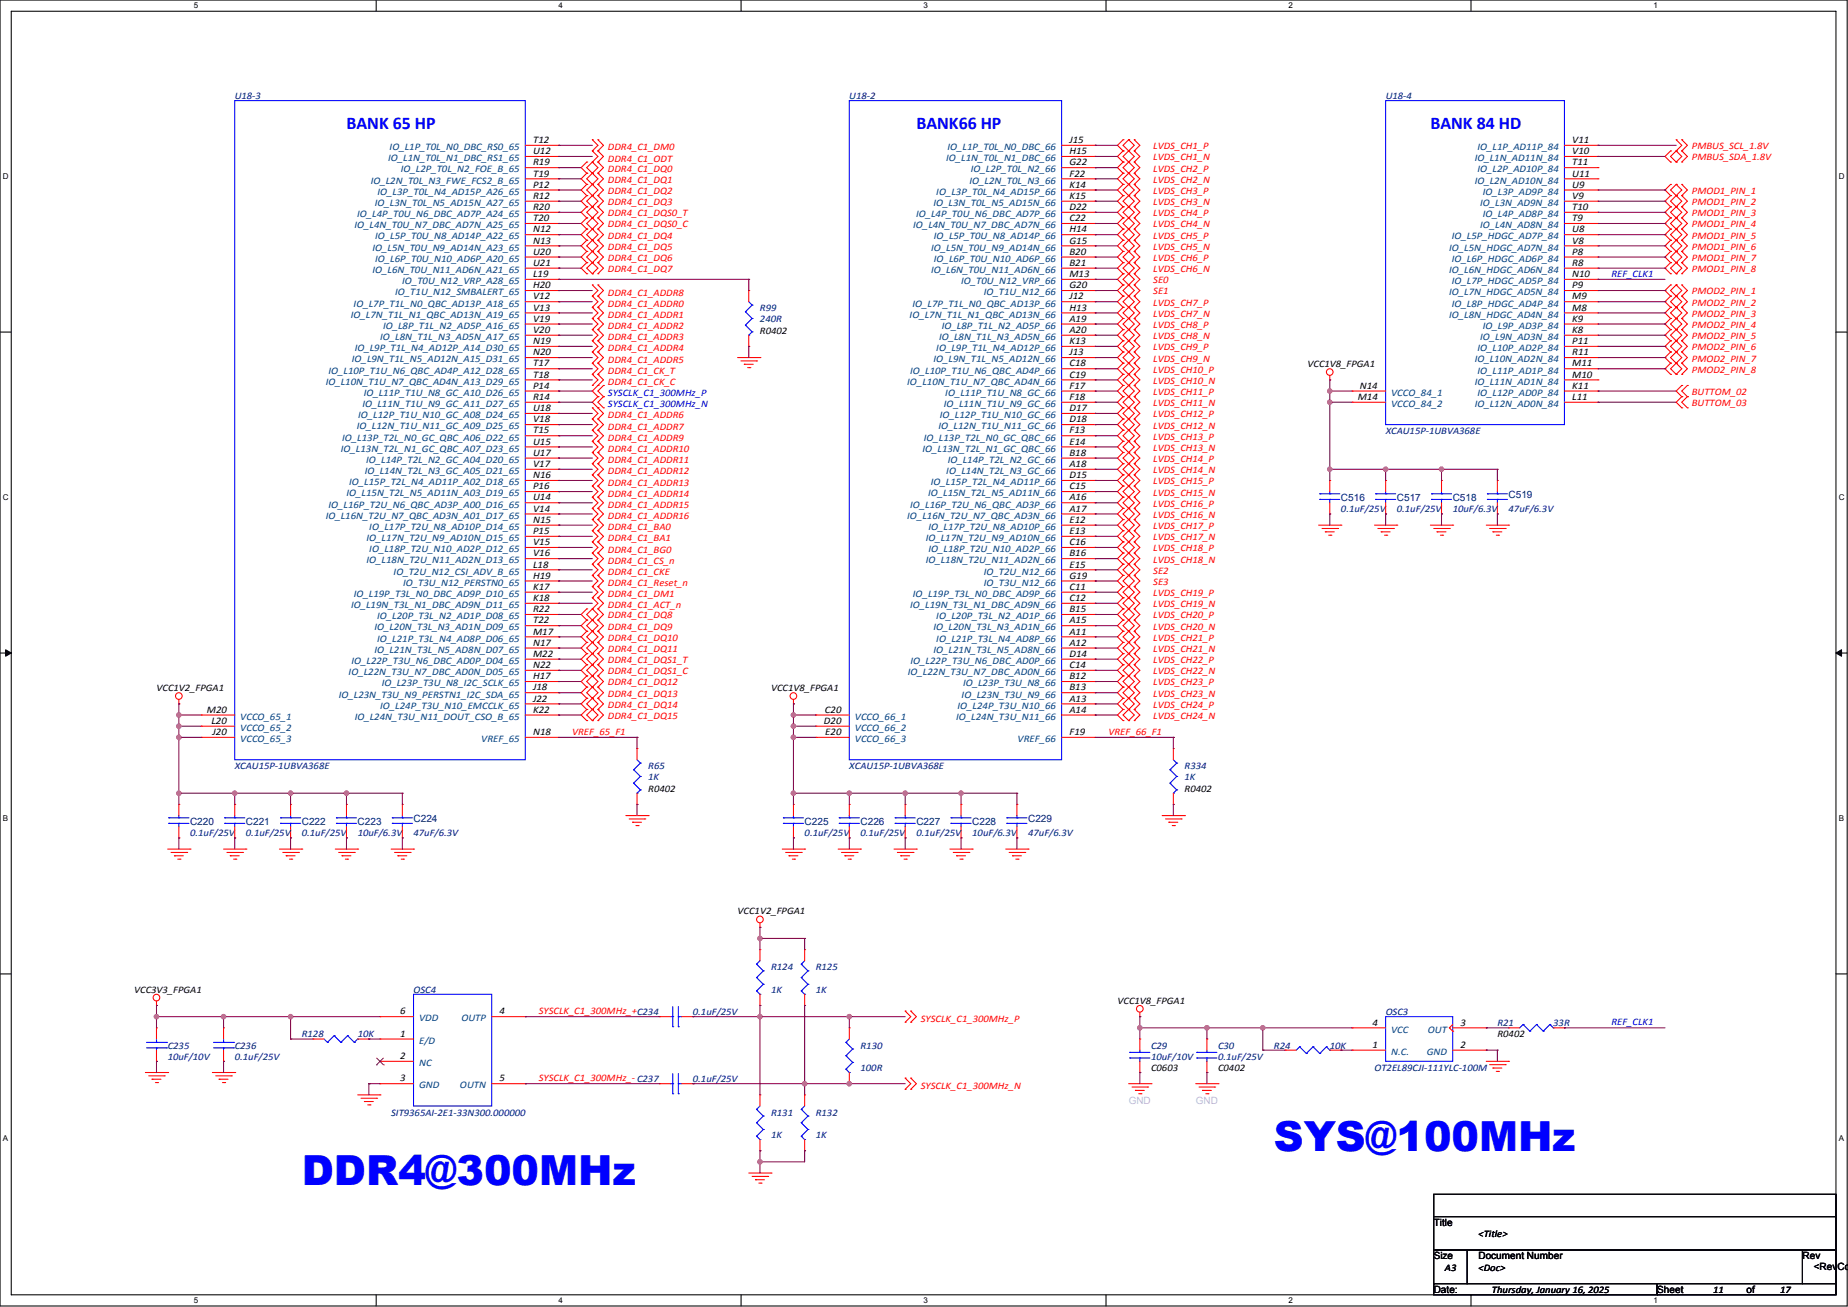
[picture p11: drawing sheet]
<svg xmlns="http://www.w3.org/2000/svg" width="1189mm" height="841mm" viewBox="0 0 1189 841" stroke-linecap="round" stroke-linejoin="round" font-family="sans-serif">
<defs><g id="words">
<g font-size="26.6" fill="#00f">
<text x="819" y="741">SYS@100MHz</text>
<text x="194" y="763">DDR4@300MHz</text>
</g>
<g font-size="11.5" fill="#00f">
<text x="223" y="83">BANK 65 HP</text>
<text x="589" y="83">BANK66 HP</text>
<text x="920" y="83">BANK 84 HD</text>
</g>
<g font-size="6.5">
<text x="343" y="92">T12</text>
<text x="688" y="92">J15</text>
<text x="1011" y="92">V11</text>
<text x="343" y="99">U12</text>
<text x="688" y="99">H15</text>
<text x="1011" y="99">V10</text>
<text x="343" y="106">R19</text>
<text x="688" y="106">G22</text>
<text x="1011" y="106">T11</text>
<text x="343" y="114">T19</text>
<text x="688" y="114">F22</text>
<text x="1011" y="114">U11</text>
<text x="343" y="121">P12</text>
<text x="688" y="121">K14</text>
<text x="1011" y="121">U9</text>
<text x="343" y="128">R12</text>
<text x="688" y="128">K15</text>
<text x="1011" y="128">V9</text>
<text x="343" y="135">R20</text>
<text x="688" y="135">D22</text>
<text x="1011" y="135">T10</text>
<text x="343" y="142">T20</text>
<text x="688" y="142">C22</text>
<text x="1011" y="142">T9</text>
<text x="343" y="150">N12</text>
<text x="688" y="150">H14</text>
<text x="1011" y="150">U8</text>
<text x="343" y="157">N13</text>
<text x="688" y="157">G15</text>
<text x="1011" y="157">V8</text>
<text x="343" y="164">U20</text>
<text x="688" y="164">B20</text>
<text x="1011" y="164">P8</text>
<text x="343" y="171">U21</text>
<text x="688" y="171">B21</text>
<text x="1011" y="171">R8</text>
<text x="343" y="178">L19</text>
<text x="688" y="178">M13</text>
<text x="1011" y="178">N10</text>
<text x="343" y="185">H20</text>
<text x="688" y="185">G20</text>
<text x="1011" y="185">P9</text>
<text x="343" y="193">V12</text>
<text x="688" y="193">J12</text>
<text x="1011" y="193">M9</text>
<text x="343" y="200">V13</text>
<text x="688" y="200">H13</text>
<text x="1011" y="200">M8</text>
<text x="343" y="207">V19</text>
<text x="688" y="207">A19</text>
<text x="1011" y="207">K9</text>
<text x="343" y="214">V20</text>
<text x="688" y="214">A20</text>
<text x="1011" y="214">K8</text>
<text x="343" y="221">N19</text>
<text x="688" y="221">K13</text>
<text x="1011" y="221">P11</text>
<text x="343" y="229">N20</text>
<text x="688" y="229">J13</text>
<text x="1011" y="229">R11</text>
<text x="343" y="236">T17</text>
<text x="688" y="236">C18</text>
<text x="1011" y="236">M11</text>
<text x="343" y="243">T18</text>
<text x="688" y="243">C19</text>
<text x="1011" y="243">M10</text>
<text x="343" y="250">P14</text>
<text x="688" y="250">F17</text>
<text x="875" y="250">N14</text>
<text x="1011" y="250">K11</text>
<text x="343" y="257">R14</text>
<text x="688" y="257">F18</text>
<text x="873" y="257">M14</text>
<text x="1011" y="257">L11</text>
<text x="343" y="265">U18</text>
<text x="688" y="265">D17</text>
<text x="343" y="272">V18</text>
<text x="688" y="272">D18</text>
<text x="343" y="279">T15</text>
<text x="688" y="279">F13</text>
<text x="343" y="286">U15</text>
<text x="688" y="286">E14</text>
<text x="343" y="293">U17</text>
<text x="688" y="293">B18</text>
<text x="343" y="300">V17</text>
<text x="688" y="300">A18</text>
<text x="343" y="308">N16</text>
<text x="688" y="308">D15</text>
<text x="343" y="315">P16</text>
<text x="688" y="315">C15</text>
<text x="343" y="322">U14</text>
<text x="688" y="322">A16</text>
<text x="343" y="329">V14</text>
<text x="688" y="329">A17</text>
<text x="343" y="336">N15</text>
<text x="688" y="336">E12</text>
<text x="343" y="344">P15</text>
<text x="688" y="344">E13</text>
<text x="343" y="351">V15</text>
<text x="688" y="351">C16</text>
<text x="343" y="358">V16</text>
<text x="688" y="358">B16</text>
<text x="343" y="365">L18</text>
<text x="688" y="365">E15</text>
<text x="343" y="372">H19</text>
<text x="688" y="372">G19</text>
<text x="343" y="380">K17</text>
<text x="688" y="380">C11</text>
<text x="343" y="387">K18</text>
<text x="688" y="387">C12</text>
<text x="343" y="394">R22</text>
<text x="688" y="394">B15</text>
<text x="343" y="401">T22</text>
<text x="688" y="401">A15</text>
<text x="343" y="408">M17</text>
<text x="688" y="408">A11</text>
<text x="343" y="416">N17</text>
<text x="688" y="416">A12</text>
<text x="343" y="423">M22</text>
<text x="688" y="423">D14</text>
<text x="343" y="430">N22</text>
<text x="688" y="430">C14</text>
<text x="343" y="437">H17</text>
<text x="688" y="437">B12</text>
<text x="343" y="444">J18</text>
<text x="688" y="444">B13</text>
<text x="343" y="451">J22</text>
<text x="688" y="451">A13</text>
<text x="133" y="459">M20</text>
<text x="343" y="459">K22</text>
<text x="531" y="459">C20</text>
<text x="688" y="459">A14</text>
<text x="136" y="466">L20</text>
<text x="530" y="466">D20</text>
<text x="137" y="473">J20</text>
<text x="343" y="473">N18</text>
<text x="531" y="473">E20</text>
<text x="688" y="473">F19</text>
<text x="257" y="653">6</text>
<text x="321" y="653">4</text>
<text x="883" y="660">4</text>
<text x="940" y="660">3</text>
<text x="257" y="667">1</text>
<text x="883" y="674">1</text>
<text x="940" y="674">2</text>
<text x="257" y="681">2</text>
<text x="257" y="696">3</text>
<text x="321" y="696">5</text>
</g>
<g font-size="6.5" fill="#004080">
<text x="251" y="97">IO_L1P_T0L_N0_DBC_RS0_65</text>
<text x="610" y="97">IO_L1P_T0L_N0_DBC_66</text>
<text x="950" y="97">IO_L1P_AD11P_84</text>
<text x="250" y="104">IO_L1N_T0L_N1_DBC_RS1_65</text>
<text x="609" y="104">IO_L1N_T0L_N1_DBC_66</text>
<text x="949" y="104">IO_L1N_AD11N_84</text>
<text x="258" y="111">IO_L2P_T0L_N2_FOE_B_65</text>
<text x="625" y="111">IO_L2P_T0L_N2_66</text>
<text x="950" y="111">IO_L2P_AD10P_84</text>
<text x="238" y="118">IO_L2N_T0L_N3_FWE_FCS2_B_65</text>
<text x="624" y="118">IO_L2N_T0L_N3_66</text>
<text x="949" y="118">IO_L2N_AD10N_84</text>
<text x="243" y="125">IO_L3P_T0L_N4_AD15P_A26_65</text>
<text x="602" y="125">IO_L3P_T0L_N4_AD15P_66</text>
<text x="954" y="125">IO_L3P_AD9P_84</text>
<text x="241" y="133">IO_L3N_T0L_N5_AD15N_A27_65</text>
<text x="601" y="133">IO_L3N_T0L_N5_AD15N_66</text>
<text x="952" y="133">IO_L3N_AD9N_84</text>
<text x="230" y="140">IO_L4P_T0U_N6_DBC_AD7P_A24_65</text>
<text x="589" y="140">IO_L4P_T0U_N6_DBC_AD7P_66</text>
<text x="954" y="140">IO_L4P_AD8P_84</text>
<text x="228" y="147">IO_L4N_T0U_N7_DBC_AD7N_A25_65</text>
<text x="588" y="147">IO_L4N_T0U_N7_DBC_AD7N_66</text>
<text x="952" y="147">IO_L4N_AD8N_84</text>
<text x="241" y="154">IO_L5P_T0U_N8_AD14P_A22_65</text>
<text x="601" y="154">IO_L5P_T0U_N8_AD14P_66</text>
<text x="934" y="154">IO_L5P_HDGC_AD7P_84</text>
<text x="240" y="161">IO_L5N_T0U_N9_AD14N_A23_65</text>
<text x="599" y="161">IO_L5N_T0U_N9_AD14N_66</text>
<text x="932" y="161">IO_L5N_HDGC_AD7N_84</text>
<text x="241" y="168">IO_L6P_T0U_N10_AD6P_A20_65</text>
<text x="601" y="168">IO_L6P_T0U_N10_AD6P_66</text>
<text x="934" y="168">IO_L6P_HDGC_AD6P_84</text>
<text x="240" y="176">IO_L6N_T0U_N11_AD6N_A21_65</text>
<text x="599" y="176">IO_L6N_T0U_N11_AD6N_66</text>
<text x="932" y="176">IO_L6N_HDGC_AD6N_84</text>
<text x="259" y="183">IO_T0U_N12_VRP_A28_65</text>
<text x="618" y="183">IO_T0U_N12_VRP_66</text>
<text x="934" y="183">IO_L7P_HDGC_AD5P_84</text>
<text x="254" y="190">IO_T1U_N12_SMBALERT_65</text>
<text x="633" y="190">IO_T1U_N12_66</text>
<text x="932" y="190">IO_L7N_HDGC_AD5N_84</text>
<text x="227" y="197">IO_L7P_T1L_N0_QBC_AD13P_A18_65</text>
<text x="587" y="197">IO_L7P_T1L_N0_QBC_AD13P_66</text>
<text x="934" y="197">IO_L8P_HDGC_AD4P_84</text>
<text x="226" y="204">IO_L7N_T1L_N1_QBC_AD13N_A19_65</text>
<text x="585" y="204">IO_L7N_T1L_N1_QBC_AD13N_66</text>
<text x="932" y="204">IO_L8N_HDGC_AD4N_84</text>
<text x="246" y="212">IO_L8P_T1L_N2_AD5P_A16_65</text>
<text x="606" y="212">IO_L8P_T1L_N2_AD5P_66</text>
<text x="954" y="212">IO_L9P_AD3P_84</text>
<text x="245" y="219">IO_L8N_T1L_N3_AD5N_A17_65</text>
<text x="604" y="219">IO_L8N_T1L_N3_AD5N_66</text>
<text x="952" y="219">IO_L9N_AD3N_84</text>
<text x="228" y="226">IO_L9P_T1L_N4_AD12P_A14_D30_65</text>
<text x="602" y="226">IO_L9P_T1L_N4_AD12P_66</text>
<text x="950" y="226">IO_L10P_AD2P_84</text>
<text x="226" y="233">IO_L9N_T1L_N5_AD12N_A15_D31_65</text>
<text x="601" y="233">IO_L9N_T1L_N5_AD12N_66</text>
<text x="949" y="233">IO_L10N_AD2N_84</text>
<text x="211" y="240">IO_L10P_T1U_N6_QBC_AD4P_A12_D28_65</text>
<text x="585" y="240">IO_L10P_T1U_N6_QBC_AD4P_66</text>
<text x="950" y="240">IO_L11P_AD1P_84</text>
<text x="210" y="248">IO_L10N_T1U_N7_QBC_AD4N_A13_D29_65</text>
<text x="584" y="248">IO_L10N_T1U_N7_QBC_AD4N_66</text>
<text x="949" y="248">IO_L11N_AD1N_84</text>
<text x="234" y="255">IO_L11P_T1U_N8_GC_A10_D26_65</text>
<text x="608" y="255">IO_L11P_T1U_N8_GC_66</text>
<text x="895" y="255">VCCO_84_1</text>
<text x="950" y="255">IO_L12P_AD0P_84</text>
<text x="233" y="262">IO_L11N_T1U_N9_GC_A11_D27_65</text>
<text x="607" y="262">IO_L11N_T1U_N9_GC_66</text>
<text x="895" y="262">VCCO_84_2</text>
<text x="949" y="262">IO_L12N_AD0N_84</text>
<text x="230" y="269">IO_L12P_T1U_N10_GC_A08_D24_65</text>
<text x="605" y="269">IO_L12P_T1U_N10_GC_66</text>
<text x="230" y="276">IO_L12N_T1U_N11_GC_A09_D25_65</text>
<text x="604" y="276">IO_L12N_T1U_N11_GC_66</text>
<text x="220" y="283">IO_L13P_T2L_N0_GC_QBC_A06_D22_65</text>
<text x="594" y="283">IO_L13P_T2L_N0_GC_QBC_66</text>
<text x="219" y="291">IO_L13N_T2L_N1_GC_QBC_A07_D23_65</text>
<text x="593" y="291">IO_L13N_T2L_N1_GC_QBC_66</text>
<text x="236" y="298">IO_L14P_T2L_N2_GC_A04_D20_65</text>
<text x="610" y="298">IO_L14P_T2L_N2_GC_66</text>
<text x="235" y="305">IO_L14N_T2L_N3_GC_A05_D21_65</text>
<text x="609" y="305">IO_L14N_T2L_N3_GC_66</text>
<text x="225" y="312">IO_L15P_T2L_N4_AD11P_A02_D18_65</text>
<text x="599" y="312">IO_L15P_T2L_N4_AD11P_66</text>
<text x="223" y="319">IO_L15N_T2L_N5_AD11N_A03_D19_65</text>
<text x="597" y="319">IO_L15N_T2L_N5_AD11N_66</text>
<text x="211" y="327">IO_L16P_T2U_N6_QBC_AD3P_A00_D16_65</text>
<text x="585" y="327">IO_L16P_T2U_N6_QBC_AD3P_66</text>
<text x="210" y="334">IO_L16N_T2U_N7_QBC_AD3N_A01_D17_65</text>
<text x="584" y="334">IO_L16N_T2U_N7_QBC_AD3N_66</text>
<text x="238" y="341">IO_L17P_T2U_N8_AD10P_D14_65</text>
<text x="597" y="341">IO_L17P_T2U_N8_AD10P_66</text>
<text x="236" y="348">IO_L17N_T2U_N9_AD10N_D15_65</text>
<text x="596" y="348">IO_L17N_T2U_N9_AD10N_66</text>
<text x="238" y="355">IO_L18P_T2U_N10_AD2P_D12_65</text>
<text x="597" y="355">IO_L18P_T2U_N10_AD2P_66</text>
<text x="236" y="363">IO_L18N_T2U_N11_AD2N_D13_65</text>
<text x="596" y="363">IO_L18N_T2U_N11_AD2N_66</text>
<text x="253" y="370">IO_T2U_N12_CSI_ADV_B_65</text>
<text x="633" y="370">IO_T2U_N12_66</text>
<text x="259" y="377">IO_T3U_N12_PERSTN0_65</text>
<text x="633" y="377">IO_T3U_N12_66</text>
<text x="228" y="384">IO_L19P_T3L_N0_DBC_AD9P_D10_65</text>
<text x="587" y="384">IO_L19P_T3L_N0_DBC_AD9P_66</text>
<text x="226" y="391">IO_L19N_T3L_N1_DBC_AD9N_D11_65</text>
<text x="586" y="391">IO_L19N_T3L_N1_DBC_AD9N_66</text>
<text x="243" y="398">IO_L20P_T3L_N2_AD1P_D08_65</text>
<text x="602" y="398">IO_L20P_T3L_N2_AD1P_66</text>
<text x="241" y="406">IO_L20N_T3L_N3_AD1N_D09_65</text>
<text x="601" y="406">IO_L20N_T3L_N3_AD1N_66</text>
<text x="243" y="413">IO_L21P_T3L_N4_AD8P_D06_65</text>
<text x="602" y="413">IO_L21P_T3L_N4_AD8P_66</text>
<text x="241" y="420">IO_L21N_T3L_N5_AD8N_D07_65</text>
<text x="601" y="420">IO_L21N_T3L_N5_AD8N_66</text>
<text x="226" y="427">IO_L22P_T3U_N6_DBC_AD0P_D04_65</text>
<text x="586" y="427">IO_L22P_T3U_N6_DBC_AD0P_66</text>
<text x="224" y="434">IO_L22N_T3U_N7_DBC_AD0N_D05_65</text>
<text x="584" y="434">IO_L22N_T3U_N7_DBC_AD0N_66</text>
<text x="246" y="442">IO_L23P_T3U_N8_I2C_SCLK_65</text>
<text x="620" y="442">IO_L23P_T3U_N8_66</text>
<text x="218" y="449">IO_L23N_T3U_N9_PERSTN1_I2C_SDA_65</text>
<text x="619" y="449">IO_L23N_T3U_N9_66</text>
<text x="245" y="456">IO_L24P_T3U_N10_EMCCLK_65</text>
<text x="616" y="456">IO_L24P_T3U_N10_66</text>
<text x="155" y="463">VCCO_65_1</text>
<text x="228" y="463">IO_L24N_T3U_N11_DOUT_CSO_B_65</text>
<text x="550" y="463">VCCO_66_1</text>
<text x="615" y="463">IO_L24N_T3U_N11_66</text>
<text x="155" y="470">VCCO_65_2</text>
<text x="550" y="470">VCCO_66_2</text>
<text x="155" y="478">VCCO_65_3</text>
<text x="310" y="478">VREF_65</text>
<text x="550" y="478">VCCO_66_3</text>
<text x="655" y="478">VREF_66</text>
<text x="270" y="657">VDD</text>
<text x="297" y="657">OUTP</text>
<text x="895" y="664">VCC</text>
<text x="919" y="664">OUT</text>
<text x="270" y="672">E/D</text>
<text x="895" y="679">N.C.</text>
<text x="918" y="679">GND</text>
<text x="270" y="686">NC</text>
<text x="270" y="700">GND</text>
<text x="296" y="700">OUTN</text>
</g>
<g font-size="6.4" fill="#000080">
<text x="151" y="64">U18-3</text>
<text x="546" y="64">U18-2</text>
<text x="891" y="64">U18-4</text>
<text x="489" y="200">R99</text>
<text x="489" y="207">240R</text>
<text x="891" y="279">XCAU15P-1UBVA368E</text>
<text x="863" y="322">C516</text>
<text x="899" y="322">C517</text>
<text x="935" y="322">C518</text>
<text x="970" y="321">C519</text>
<text x="863" y="330">0.1uF/25V</text>
<text x="899" y="330">0.1uF/25V</text>
<text x="935" y="330">10uF/6.3V</text>
<text x="970" y="330">47uF/6.3V</text>
<text x="151" y="495">XCAU15P-1UBVA368E</text>
<text x="417" y="495">R65</text>
<text x="546" y="495">XCAU15P-1UBVA368E</text>
<text x="762" y="495">R334</text>
<text x="417" y="502">1K</text>
<text x="762" y="502">1K</text>
<text x="122" y="531">C220</text>
<text x="158" y="531">C221</text>
<text x="194" y="531">C222</text>
<text x="230" y="531">C223</text>
<text x="266" y="529">C224</text>
<text x="518" y="531">C225</text>
<text x="554" y="531">C226</text>
<text x="589" y="531">C227</text>
<text x="625" y="531">C228</text>
<text x="661" y="529">C229</text>
<text x="122" y="538">0.1uF/25V</text>
<text x="158" y="538">0.1uF/25V</text>
<text x="194" y="538">0.1uF/25V</text>
<text x="230" y="538">10uF/6.3V</text>
<text x="266" y="538">47uF/6.3V</text>
<text x="518" y="538">0.1uF/25V</text>
<text x="554" y="538">0.1uF/25V</text>
<text x="590" y="538">0.1uF/25V</text>
<text x="625" y="538">10uF/6.3V</text>
<text x="661" y="538">47uF/6.3V</text>
<text x="496" y="624">R124</text>
<text x="525" y="624">R125</text>
<text x="266" y="639">OSC4</text>
<text x="496" y="639">1K</text>
<text x="525" y="639">1K</text>
<text x="446" y="653">0.1uF/25V</text>
<text x="891" y="653">OSC3</text>
<text x="963" y="660">R21</text>
<text x="999" y="660">33R</text>
<text x="194" y="668">R128</text>
<text x="230" y="668">10K</text>
<text x="108" y="675">C235</text>
<text x="151" y="675">C236</text>
<text x="554" y="675">R130</text>
<text x="740" y="675">C29</text>
<text x="784" y="675">C30</text>
<text x="820" y="675">R24</text>
<text x="855" y="675">10K</text>
<text x="108" y="682">10uF/10V</text>
<text x="151" y="682">0.1uF/25V</text>
<text x="740" y="682">10uF/10V</text>
<text x="784" y="682">0.1uF/25V</text>
<text x="554" y="689">100R</text>
<text x="884" y="689">OT2EL89CJI-111YLC-100M</text>
<text x="446" y="696">0.1uF/25V</text>
<text x="252" y="718">SIT9365AI-2E1-33N300.000000</text>
<text x="496" y="718">R131</text>
<text x="525" y="718">R132</text>
<text x="496" y="732">1K</text>
<text x="525" y="732">1K</text>
</g>
<g font-size="6.4" fill="#f00">
<text x="391" y="97">DDR4_C1_DM0</text>
<text x="742" y="96">LVDS_CH1_P</text>
<text x="1088" y="96">PMBUS_SCL_1.8V</text>
<text x="391" y="104">DDR4_C1_ODT</text>
<text x="742" y="103">LVDS_CH1_N</text>
<text x="1088" y="103">PMBUS_SDA_1.8V</text>
<text x="391" y="110">DDR4_C1_DQ0</text>
<text x="742" y="110">LVDS_CH2_P</text>
<text x="391" y="118">DDR4_C1_DQ1</text>
<text x="742" y="118">LVDS_CH2_N</text>
<text x="391" y="125">DDR4_C1_DQ2</text>
<text x="742" y="125">LVDS_CH3_P</text>
<text x="1088" y="125">PMOD1_PIN_1</text>
<text x="391" y="132">DDR4_C1_DQ3</text>
<text x="742" y="132">LVDS_CH3_N</text>
<text x="1088" y="132">PMOD1_PIN_2</text>
<text x="391" y="139">DDR4_C1_DQS0_T</text>
<text x="742" y="139">LVDS_CH4_P</text>
<text x="1088" y="139">PMOD1_PIN_3</text>
<text x="391" y="146">DDR4_C1_DQS0_C</text>
<text x="742" y="146">LVDS_CH4_N</text>
<text x="1088" y="146">PMOD1_PIN_4</text>
<text x="391" y="154">DDR4_C1_DQ4</text>
<text x="742" y="154">LVDS_CH5_P</text>
<text x="1088" y="154">PMOD1_PIN_5</text>
<text x="391" y="161">DDR4_C1_DQ5</text>
<text x="742" y="161">LVDS_CH5_N</text>
<text x="1088" y="161">PMOD1_PIN_6</text>
<text x="391" y="168">DDR4_C1_DQ6</text>
<text x="742" y="168">LVDS_CH6_P</text>
<text x="1088" y="168">PMOD1_PIN_7</text>
<text x="391" y="175">DDR4_C1_DQ7</text>
<text x="742" y="175">LVDS_CH6_N</text>
<text x="1088" y="175">PMOD1_PIN_8</text>
<text x="742" y="182">SE0</text>
<text x="391" y="190">DDR4_C1_ADDR8</text>
<text x="742" y="189">SE1</text>
<text x="1088" y="189">PMOD2_PIN_1</text>
<text x="391" y="197">DDR4_C1_ADDR0</text>
<text x="742" y="197">LVDS_CH7_P</text>
<text x="1088" y="197">PMOD2_PIN_2</text>
<text x="742" y="204">LVDS_CH7_N</text>
<text x="1088" y="204">PMOD2_PIN_3</text>
<text x="391" y="205">DDR4_C1_ADDR1</text>
<text x="391" y="212">DDR4_C1_ADDR2</text>
<text x="742" y="211">LVDS_CH8_P</text>
<text x="1088" y="211">PMOD2_PIN_4</text>
<text x="391" y="219">DDR4_C1_ADDR3</text>
<text x="742" y="218">LVDS_CH8_N</text>
<text x="1088" y="218">PMOD2_PIN_5</text>
<text x="391" y="226">DDR4_C1_ADDR4</text>
<text x="742" y="225">LVDS_CH9_P</text>
<text x="1088" y="225">PMOD2_PIN_6</text>
<text x="391" y="233">DDR4_C1_ADDR5</text>
<text x="742" y="233">LVDS_CH9_N</text>
<text x="1088" y="233">PMOD2_PIN_7</text>
<text x="742" y="240">LVDS_CH10_P</text>
<text x="1088" y="240">PMOD2_PIN_8</text>
<text x="391" y="241">DDR4_C1_CK_T</text>
<text x="391" y="248">DDR4_C1_CK_C</text>
<text x="742" y="247">LVDS_CH10_N</text>
<text x="742" y="254">LVDS_CH11_P</text>
<text x="1088" y="254">BUTTOM_02</text>
<text x="742" y="261">LVDS_CH11_N</text>
<text x="1088" y="261">BUTTOM_03</text>
<text x="391" y="269">DDR4_C1_ADDR6</text>
<text x="742" y="269">LVDS_CH12_P</text>
<text x="742" y="276">LVDS_CH12_N</text>
<text x="391" y="276">DDR4_C1_ADDR7</text>
<text x="391" y="284">DDR4_C1_ADDR9</text>
<text x="742" y="283">LVDS_CH13_P</text>
<text x="391" y="291">DDR4_C1_ADDR10</text>
<text x="742" y="290">LVDS_CH13_N</text>
<text x="391" y="298">DDR4_C1_ADDR11</text>
<text x="742" y="297">LVDS_CH14_P</text>
<text x="391" y="305">DDR4_C1_ADDR12</text>
<text x="742" y="305">LVDS_CH14_N</text>
<text x="742" y="312">LVDS_CH15_P</text>
<text x="391" y="312">DDR4_C1_ADDR13</text>
<text x="391" y="320">DDR4_C1_ADDR14</text>
<text x="742" y="319">LVDS_CH15_N</text>
<text x="391" y="327">DDR4_C1_ADDR15</text>
<text x="742" y="326">LVDS_CH16_P</text>
<text x="391" y="334">DDR4_C1_ADDR16</text>
<text x="742" y="333">LVDS_CH16_N</text>
<text x="391" y="341">DDR4_C1_BA0</text>
<text x="742" y="340">LVDS_CH17_P</text>
<text x="742" y="348">LVDS_CH17_N</text>
<text x="391" y="348">DDR4_C1_BA1</text>
<text x="391" y="356">DDR4_C1_BG0</text>
<text x="742" y="355">LVDS_CH18_P</text>
<text x="391" y="363">DDR4_C1_CS_n</text>
<text x="742" y="362">LVDS_CH18_N</text>
<text x="391" y="370">DDR4_C1_CKE</text>
<text x="742" y="369">SE2</text>
<text x="391" y="377">DDR4_C1_Reset_n</text>
<text x="742" y="376">SE3</text>
<text x="742" y="384">LVDS_CH19_P</text>
<text x="391" y="384">DDR4_C1_DM1</text>
<text x="391" y="391">DDR4_C1_ACT_n</text>
<text x="742" y="391">LVDS_CH19_N</text>
<text x="391" y="398">DDR4_C1_DQ8</text>
<text x="742" y="398">LVDS_CH20_P</text>
<text x="391" y="405">DDR4_C1_DQ9</text>
<text x="742" y="405">LVDS_CH20_N</text>
<text x="391" y="412">DDR4_C1_DQ10</text>
<text x="742" y="412">LVDS_CH21_P</text>
<text x="391" y="420">DDR4_C1_DQ11</text>
<text x="742" y="420">LVDS_CH21_N</text>
<text x="391" y="427">DDR4_C1_DQS1_T</text>
<text x="742" y="427">LVDS_CH22_P</text>
<text x="391" y="434">DDR4_C1_DQS1_C</text>
<text x="742" y="434">LVDS_CH22_N</text>
<text x="391" y="441">DDR4_C1_DQ12</text>
<text x="742" y="441">LVDS_CH23_P</text>
<text x="391" y="448">DDR4_C1_DQ13</text>
<text x="742" y="448">LVDS_CH23_N</text>
<text x="391" y="455">DDR4_C1_DQ14</text>
<text x="742" y="455">LVDS_CH24_P</text>
<text x="391" y="463">DDR4_C1_DQ15</text>
<text x="742" y="463">LVDS_CH24_N</text>
<text x="368" y="473">VREF_65_F1</text>
<text x="713" y="473">VREF_66_F1</text>
<text x="347" y="653">SYSCLK_C1_300MHz_+C234</text>
<text x="592" y="657">SYSCLK_C1_300MHz_P</text>
<text x="347" y="696">SYSCLK_C1_300MHz_- C237</text>
<text x="592" y="701">SYSCLK_C1_300MHz_N</text>
</g>
<g font-size="6.4" fill="#00f">
<text x="1037" y="178">REF_CLK1</text>
<text x="391" y="255">SYSCLK_C1_300MHz_P</text>
<text x="391" y="262">SYSCLK_C1_300MHz_N</text>
<text x="1037" y="660">REF_CLK1</text>
</g>
<g font-size="6.4">
<text x="489" y="215">R0402</text>
<text x="841" y="236">VCC1V8_FPGA1</text>
<text x="101" y="445">VCC1V2_FPGA1</text>
<text x="496" y="445">VCC1V8_FPGA1</text>
<text x="417" y="509">R0402</text>
<text x="762" y="509">R0402</text>
<text x="474" y="588">VCC1V2_FPGA1</text>
<text x="86" y="639">VCC3V3_FPGA1</text>
<text x="719" y="646">VCC1V8_FPGA1</text>
<text x="963" y="668">R0402</text>
<text x="740" y="689">C0603</text>
<text x="784" y="689">C0402</text>
<text x="922" y="789">Title</text>
<text x="951" y="796">&lt;Title&gt;</text>
<text x="922" y="810">Size</text>
<text x="951" y="810">Document Number</text>
<text x="1160" y="810">Rev</text>
<text x="929" y="818">A3</text>
<text x="951" y="818">&lt;Doc&gt;</text>
<text x="1167" y="817">&lt;RevCo</text>
<text x="922" y="832">Date:</text>
<text x="960" y="832">Thursday, January 16, 2025</text>
<text x="1066" y="832">Sheet</text>
<text x="1102" y="832">11</text>
<text x="1124" y="832">of</text>
<text x="1145" y="832">17</text>
</g>
<g font-size="6.4" fill="#c0c0c0">
<text x="726" y="710">GND</text>
<text x="769" y="710">GND</text>
</g>
<g font-size="5.2">
<text x="125" y="5">5</text>
<text x="359" y="5">4</text>
<text x="594" y="5">3</text>
<text x="829" y="5">2</text>
<text x="1064" y="5">1</text>
<text x="2" y="115">D</text>
<text x="1183" y="115">D</text>
<text x="2" y="322">C</text>
<text x="1183" y="322">C</text>
<text x="2" y="528">B</text>
<text x="1183" y="528">B</text>
<text x="2" y="734">A</text>
<text x="1183" y="734">A</text>
<text x="125" y="838">5</text>
<text x="359" y="838">4</text>
<text x="594" y="838">3</text>
<text x="829" y="838">2</text>
<text x="1064" y="838">1</text>
</g>
</g></defs>
<path d="M0 0h1188v840h-1188zM7 7h1174v826h-1174z" fill="none" stroke="#000" stroke-width=".68"/>
<g fill="#fff">
<path d="M125 1h2v6h-2z"/>
<path d="M125 834h2v6h-2z"/>
</g>
<path d="M242 0v7M242 833v7" fill="none" stroke="#000" stroke-width=".68"/>
<g fill="#fff">
<path d="M359 1h3v6h-3z"/>
<path d="M359 834h3v6h-3z"/>
</g>
<path d="M477 0v7M477 833v7" fill="none" stroke="#000" stroke-width=".68"/>
<g fill="#fff">
<path d="M594 1h3v6h-3z"/>
<path d="M594 834h3v6h-3z"/>
</g>
<path d="M711 0v7M711 833v7" fill="none" stroke="#000" stroke-width=".68"/>
<g fill="#fff">
<path d="M829 1h3v6h-3z"/>
<path d="M829 834h3v6h-3z"/>
</g>
<path d="M946 0v7M946 833v7" fill="none" stroke="#000" stroke-width=".68"/>
<g fill="#fff">
<path d="M1064 1h2v6h-2z"/>
<path d="M1064 834h2v6h-2z"/>
<path d="M2 110h4v6h-4z"/>
<path d="M1183 110h4v6h-4z"/>
<path d="M2 317h4v6h-4z"/>
<path d="M1183 317h4v6h-4z"/>
</g>
<path d="M0 214h7M1181 214h7" fill="none" stroke="#000" stroke-width=".68"/>
<g fill="#fff">
<path d="M2 523h3v6h-3z"/>
<path d="M1183 523h3v6h-3z"/>
</g>
<path d="M0 420h7M1181 420h7" fill="none" stroke="#000" stroke-width=".68"/>
<path d="M4 418l3 2-3 2zM1181 420l4-2v4z" fill="#000" stroke="#000" stroke-width=".64"/>
<g fill="#fff">
<path d="M2 730h3v6h-3z"/>
<path d="M1183 730h3v6h-3z"/>
</g>
<path d="M0 627h7M1181 627h7" fill="none" stroke="#000" stroke-width=".68"/>
<path d="M230 705h14" fill="none" stroke="#f00" stroke-width=".68"/>
<circle cx="244" cy="705" r=".3" fill="#f00"/>
<path d="M232 707h10" fill="none" stroke="#f00" stroke-width=".68"/>
<circle cx="242" cy="707" r=".3" fill="#f00"/>
<path d="M234 709h6" fill="none" stroke="#f00" stroke-width=".68"/>
<circle cx="234" cy="709" r=".3" fill="#f00"/>
<path d="M237 711h1" fill="none" stroke="#f00" stroke-width=".68"/>
<circle cx="238" cy="711" r=".3" fill="#f00"/>
<path d="M94 690h14" fill="none" stroke="#f00" stroke-width=".68"/>
<circle cx="108" cy="690" r=".3" fill="#f00"/>
<path d="M96 692h10" fill="none" stroke="#f00" stroke-width=".68"/>
<circle cx="106" cy="692" r=".3" fill="#f00"/>
<path d="M98 694h6" fill="none" stroke="#f00" stroke-width=".68"/>
<circle cx="98" cy="694" r=".3" fill="#f00"/>
<path d="M100 697h1" fill="none" stroke="#f00" stroke-width=".68"/>
<circle cx="101" cy="697" r=".3" fill="#f00"/>
<path d="M137 690h14" fill="none" stroke="#f00" stroke-width=".68"/>
<circle cx="151" cy="690" r=".3" fill="#f00"/>
<path d="M139 692h10" fill="none" stroke="#f00" stroke-width=".68"/>
<circle cx="149" cy="692" r=".3" fill="#f00"/>
<path d="M141 694h6" fill="none" stroke="#f00" stroke-width=".68"/>
<circle cx="141" cy="694" r=".3" fill="#f00"/>
<path d="M143 697h2" fill="none" stroke="#f00" stroke-width=".68"/>
<circle cx="145" cy="697" r=".3" fill="#f00"/>
<path d="M482 755h14" fill="none" stroke="#f00" stroke-width=".68"/>
<circle cx="496" cy="755" r=".3" fill="#f00"/>
<path d="M484 757h10" fill="none" stroke="#f00" stroke-width=".68"/>
<circle cx="494" cy="757" r=".3" fill="#f00"/>
<path d="M486 759h6" fill="none" stroke="#f00" stroke-width=".68"/>
<circle cx="486" cy="759" r=".3" fill="#f00"/>
<path d="M488 761h2" fill="none" stroke="#f00" stroke-width=".68"/>
<circle cx="490" cy="761" r=".3" fill="#f00"/>
<path d="M474 230h15" fill="none" stroke="#f00" stroke-width=".68"/>
<circle cx="489" cy="230" r=".3" fill="#f00"/>
<path d="M477 232h10" fill="none" stroke="#f00" stroke-width=".68"/>
<circle cx="487" cy="232" r=".3" fill="#f00"/>
<path d="M479 234h6" fill="none" stroke="#f00" stroke-width=".68"/>
<circle cx="479" cy="234" r=".3" fill="#f00"/>
<path d="M481 237h1" fill="none" stroke="#f00" stroke-width=".68"/>
<circle cx="482" cy="237" r=".3" fill="#f00"/>
<path d="M611 546h14" fill="none" stroke="#f00" stroke-width=".68"/>
<circle cx="625" cy="546" r=".3" fill="#f00"/>
<path d="M613 549h10" fill="none" stroke="#f00" stroke-width=".68"/>
<circle cx="623" cy="549" r=".3" fill="#f00"/>
<path d="M615 551h6" fill="none" stroke="#f00" stroke-width=".68"/>
<circle cx="615" cy="551" r=".3" fill="#f00"/>
<path d="M618 553h1" fill="none" stroke="#f00" stroke-width=".68"/>
<circle cx="619" cy="553" r=".3" fill="#f00"/>
<path d="M503 546h15" fill="none" stroke="#f00" stroke-width=".68"/>
<circle cx="518" cy="546" r=".3" fill="#f00"/>
<path d="M505 549h10" fill="none" stroke="#f00" stroke-width=".68"/>
<circle cx="515" cy="549" r=".3" fill="#f00"/>
<path d="M508 551h5" fill="none" stroke="#f00" stroke-width=".68"/>
<circle cx="508" cy="551" r=".3" fill="#f00"/>
<path d="M510 553h1" fill="none" stroke="#f00" stroke-width=".68"/>
<circle cx="511" cy="553" r=".3" fill="#f00"/>
<path d="M539 546h15" fill="none" stroke="#f00" stroke-width=".68"/>
<circle cx="554" cy="546" r=".3" fill="#f00"/>
<path d="M541 549h10" fill="none" stroke="#f00" stroke-width=".68"/>
<circle cx="551" cy="549" r=".3" fill="#f00"/>
<path d="M543 551h6" fill="none" stroke="#f00" stroke-width=".68"/>
<circle cx="543" cy="551" r=".3" fill="#f00"/>
<path d="M546 553h1" fill="none" stroke="#f00" stroke-width=".68"/>
<circle cx="547" cy="553" r=".3" fill="#f00"/>
<path d="M647 546h14" fill="none" stroke="#f00" stroke-width=".68"/>
<circle cx="661" cy="546" r=".3" fill="#f00"/>
<path d="M649 549h10" fill="none" stroke="#f00" stroke-width=".68"/>
<circle cx="659" cy="549" r=".3" fill="#f00"/>
<path d="M651 551h6" fill="none" stroke="#f00" stroke-width=".68"/>
<circle cx="651" cy="551" r=".3" fill="#f00"/>
<path d="M653 553h2" fill="none" stroke="#f00" stroke-width=".68"/>
<circle cx="655" cy="553" r=".3" fill="#f00"/>
<path d="M575 546h14" fill="none" stroke="#f00" stroke-width=".68"/>
<circle cx="589" cy="546" r=".3" fill="#f00"/>
<path d="M577 549h10" fill="none" stroke="#f00" stroke-width=".68"/>
<circle cx="587" cy="549" r=".3" fill="#f00"/>
<path d="M579 551h6" fill="none" stroke="#f00" stroke-width=".68"/>
<circle cx="579" cy="551" r=".3" fill="#f00"/>
<path d="M582 553h1" fill="none" stroke="#f00" stroke-width=".68"/>
<circle cx="583" cy="553" r=".3" fill="#f00"/>
<path d="M510 450v3" fill="none" stroke="#f00" stroke-width=".68"/>
<circle cx="510" cy="453" r=".3" fill="#f00"/>
<g fill="none" stroke="#f00" stroke-width=".68">
<path d="M216 546h14"/>
<circle cx="510" cy="448" r="2.1"/>
</g>
<circle cx="230" cy="546" r=".3" fill="#f00"/>
<path d="M218 549h10" fill="none" stroke="#f00" stroke-width=".68"/>
<circle cx="228" cy="549" r=".3" fill="#f00"/>
<path d="M220 551h6" fill="none" stroke="#f00" stroke-width=".68"/>
<circle cx="220" cy="551" r=".3" fill="#f00"/>
<path d="M222 553h2" fill="none" stroke="#f00" stroke-width=".68"/>
<circle cx="224" cy="553" r=".3" fill="#f00"/>
<path d="M108 546h14" fill="none" stroke="#f00" stroke-width=".68"/>
<circle cx="122" cy="546" r=".3" fill="#f00"/>
<path d="M110 549h10" fill="none" stroke="#f00" stroke-width=".68"/>
<circle cx="120" cy="549" r=".3" fill="#f00"/>
<path d="M112 551h6" fill="none" stroke="#f00" stroke-width=".68"/>
<circle cx="112" cy="551" r=".3" fill="#f00"/>
<path d="M114 553h2" fill="none" stroke="#f00" stroke-width=".68"/>
<circle cx="116" cy="553" r=".3" fill="#f00"/>
<path d="M144 546h14" fill="none" stroke="#f00" stroke-width=".68"/>
<circle cx="158" cy="546" r=".3" fill="#f00"/>
<path d="M146 549h10" fill="none" stroke="#f00" stroke-width=".68"/>
<circle cx="156" cy="549" r=".3" fill="#f00"/>
<path d="M148 551h6" fill="none" stroke="#f00" stroke-width=".68"/>
<circle cx="148" cy="551" r=".3" fill="#f00"/>
<path d="M150 553h2" fill="none" stroke="#f00" stroke-width=".68"/>
<circle cx="152" cy="553" r=".3" fill="#f00"/>
<path d="M252 546h14" fill="none" stroke="#f00" stroke-width=".68"/>
<circle cx="266" cy="546" r=".3" fill="#f00"/>
<path d="M254 549h10" fill="none" stroke="#f00" stroke-width=".68"/>
<circle cx="264" cy="549" r=".3" fill="#f00"/>
<path d="M256 551h6" fill="none" stroke="#f00" stroke-width=".68"/>
<circle cx="256" cy="551" r=".3" fill="#f00"/>
<path d="M258 553h2" fill="none" stroke="#f00" stroke-width=".68"/>
<circle cx="260" cy="553" r=".3" fill="#f00"/>
<path d="M180 546h14" fill="none" stroke="#f00" stroke-width=".68"/>
<circle cx="194" cy="546" r=".3" fill="#f00"/>
<path d="M182 549h10" fill="none" stroke="#f00" stroke-width=".68"/>
<circle cx="192" cy="549" r=".3" fill="#f00"/>
<path d="M184 551h6" fill="none" stroke="#f00" stroke-width=".68"/>
<circle cx="184" cy="551" r=".3" fill="#f00"/>
<path d="M186 553h2" fill="none" stroke="#f00" stroke-width=".68"/>
<circle cx="188" cy="553" r=".3" fill="#f00"/>
<path d="M115 450v3" fill="none" stroke="#f00" stroke-width=".68"/>
<circle cx="115" cy="453" r=".3" fill="#f00"/>
<g fill="none" stroke="#f00" stroke-width=".68">
<path d="M489 594v3"/>
<circle cx="115" cy="448" r="2.1"/>
</g>
<circle cx="489" cy="597" r=".3" fill="#f00"/>
<g fill="none" stroke="#f00" stroke-width=".68">
<path d="M101 644v3"/>
<circle cx="489" cy="592" r="2.1"/>
</g>
<circle cx="101" cy="647" r=".3" fill="#f00"/>
<g fill="none" stroke="#f00" stroke-width=".68">
<path d="M920 338h15"/>
<circle cx="101" cy="642" r="2.1"/>
</g>
<circle cx="935" cy="338" r=".3" fill="#f00"/>
<path d="M922 340h10" fill="none" stroke="#f00" stroke-width=".68"/>
<circle cx="932" cy="340" r=".3" fill="#f00"/>
<path d="M924 342h6" fill="none" stroke="#f00" stroke-width=".68"/>
<circle cx="924" cy="342" r=".3" fill="#f00"/>
<path d="M927 344h1" fill="none" stroke="#f00" stroke-width=".68"/>
<circle cx="928" cy="344" r=".3" fill="#f00"/>
<path d="M848 338h15" fill="none" stroke="#f00" stroke-width=".68"/>
<circle cx="863" cy="338" r=".3" fill="#f00"/>
<path d="M850 340h10" fill="none" stroke="#f00" stroke-width=".68"/>
<circle cx="860" cy="340" r=".3" fill="#f00"/>
<path d="M853 342h5" fill="none" stroke="#f00" stroke-width=".68"/>
<circle cx="853" cy="342" r=".3" fill="#f00"/>
<path d="M855 344h1" fill="none" stroke="#f00" stroke-width=".68"/>
<circle cx="856" cy="344" r=".3" fill="#f00"/>
<path d="M884 338h15" fill="none" stroke="#f00" stroke-width=".68"/>
<circle cx="899" cy="338" r=".3" fill="#f00"/>
<path d="M886 340h10" fill="none" stroke="#f00" stroke-width=".68"/>
<circle cx="896" cy="340" r=".3" fill="#f00"/>
<path d="M888 342h6" fill="none" stroke="#f00" stroke-width=".68"/>
<circle cx="888" cy="342" r=".3" fill="#f00"/>
<path d="M891 344h1" fill="none" stroke="#f00" stroke-width=".68"/>
<circle cx="892" cy="344" r=".3" fill="#f00"/>
<path d="M855 242v2" fill="none" stroke="#f00" stroke-width=".68"/>
<circle cx="855" cy="244" r=".3" fill="#f00"/>
<g fill="none" stroke="#f00" stroke-width=".68">
<path d="M956 338h14"/>
<circle cx="855" cy="239" r="2.1"/>
</g>
<circle cx="970" cy="338" r=".3" fill="#f00"/>
<path d="M958 340h10" fill="none" stroke="#f00" stroke-width=".68"/>
<circle cx="968" cy="340" r=".3" fill="#f00"/>
<path d="M960 342h6" fill="none" stroke="#f00" stroke-width=".68"/>
<circle cx="960" cy="342" r=".3" fill="#f00"/>
<path d="M963 344h1" fill="none" stroke="#f00" stroke-width=".68"/>
<circle cx="964" cy="344" r=".3" fill="#f00"/>
<path d="M726 697h14" fill="none" stroke="#f00" stroke-width=".68"/>
<circle cx="740" cy="697" r=".3" fill="#f00"/>
<path d="M728 699h10" fill="none" stroke="#f00" stroke-width=".68"/>
<circle cx="738" cy="699" r=".3" fill="#f00"/>
<path d="M730 702h6" fill="none" stroke="#f00" stroke-width=".68"/>
<circle cx="730" cy="702" r=".3" fill="#f00"/>
<path d="M733 704h1" fill="none" stroke="#f00" stroke-width=".68"/>
<circle cx="734" cy="704" r=".3" fill="#f00"/>
<path d="M956 683h14" fill="none" stroke="#f00" stroke-width=".68"/>
<circle cx="970" cy="683" r=".3" fill="#f00"/>
<path d="M958 685h10" fill="none" stroke="#f00" stroke-width=".68"/>
<circle cx="968" cy="685" r=".3" fill="#f00"/>
<path d="M960 687h6" fill="none" stroke="#f00" stroke-width=".68"/>
<circle cx="960" cy="687" r=".3" fill="#f00"/>
<path d="M963 689h1" fill="none" stroke="#f00" stroke-width=".68"/>
<circle cx="964" cy="689" r=".3" fill="#f00"/>
<path d="M733 651v3" fill="none" stroke="#f00" stroke-width=".68"/>
<circle cx="733" cy="654" r=".3" fill="#f00"/>
<g fill="none" stroke="#f00" stroke-width=".68">
<path d="M769 697h15"/>
<circle cx="733" cy="649" r="2.1"/>
</g>
<circle cx="784" cy="697" r=".3" fill="#f00"/>
<path d="M771 699h10" fill="none" stroke="#f00" stroke-width=".68"/>
<circle cx="781" cy="699" r=".3" fill="#f00"/>
<path d="M774 702h5" fill="none" stroke="#f00" stroke-width=".68"/>
<circle cx="774" cy="702" r=".3" fill="#f00"/>
<path d="M776 704h1" fill="none" stroke="#f00" stroke-width=".68"/>
<circle cx="777" cy="704" r=".3" fill="#f00"/>
<path d="M403 525h14" fill="none" stroke="#f00" stroke-width=".68"/>
<circle cx="417" cy="525" r=".3" fill="#f00"/>
<path d="M405 527h10" fill="none" stroke="#f00" stroke-width=".68"/>
<circle cx="415" cy="527" r=".3" fill="#f00"/>
<path d="M407 529h6" fill="none" stroke="#f00" stroke-width=".68"/>
<circle cx="407" cy="529" r=".3" fill="#f00"/>
<path d="M409 531h2" fill="none" stroke="#f00" stroke-width=".68"/>
<circle cx="411" cy="531" r=".3" fill="#f00"/>
<path d="M748 525h14" fill="none" stroke="#f00" stroke-width=".68"/>
<circle cx="762" cy="525" r=".3" fill="#f00"/>
<path d="M750 527h10" fill="none" stroke="#f00" stroke-width=".68"/>
<circle cx="760" cy="527" r=".3" fill="#f00"/>
<path d="M752 529h6" fill="none" stroke="#f00" stroke-width=".68"/>
<circle cx="752" cy="529" r=".3" fill="#f00"/>
<path d="M754 531h2" fill="none" stroke="#f00" stroke-width=".68"/>
<circle cx="756" cy="531" r=".3" fill="#f00"/>
<path d="M730 90l3 4" fill="none" stroke="#f00" stroke-width=".68"/>
<circle cx="730" cy="90" r=".3" fill="#f00"/>
<path d="M733 94l-3 3" fill="none" stroke="#f00" stroke-width=".68"/>
<circle cx="730" cy="97" r=".3" fill="#f00"/>
<path d="M726 90l4 4" fill="none" stroke="#f00" stroke-width=".68"/>
<circle cx="726" cy="90" r=".3" fill="#f00"/>
<path d="M730 94l-4 3" fill="none" stroke="#f00" stroke-width=".68"/>
<circle cx="726" cy="97" r=".3" fill="#f00"/>
<path d="M719 94l3 3" fill="none" stroke="#f00" stroke-width=".68"/>
<circle cx="722" cy="97" r=".3" fill="#f00"/>
<path d="M726 90l-4 4" fill="none" stroke="#f00" stroke-width=".68"/>
<circle cx="726" cy="90" r=".3" fill="#f00"/>
<path d="M722 94l4 3" fill="none" stroke="#f00" stroke-width=".68"/>
<circle cx="726" cy="97" r=".3" fill="#f00"/>
<path d="M722 90l-3 4" fill="none" stroke="#f00" stroke-width=".68"/>
<circle cx="722" cy="90" r=".3" fill="#f00"/>
<path d="M730 97l3 4" fill="none" stroke="#f00" stroke-width=".68"/>
<circle cx="730" cy="97" r=".3" fill="#f00"/>
<path d="M733 101l-3 3" fill="none" stroke="#f00" stroke-width=".68"/>
<circle cx="730" cy="104" r=".3" fill="#f00"/>
<path d="M726 97l4 4" fill="none" stroke="#f00" stroke-width=".68"/>
<circle cx="726" cy="97" r=".3" fill="#f00"/>
<path d="M730 101l-4 3" fill="none" stroke="#f00" stroke-width=".68"/>
<circle cx="726" cy="104" r=".3" fill="#f00"/>
<path d="M719 101l3 3" fill="none" stroke="#f00" stroke-width=".68"/>
<circle cx="722" cy="104" r=".3" fill="#f00"/>
<path d="M726 97l-4 4" fill="none" stroke="#f00" stroke-width=".68"/>
<circle cx="726" cy="97" r=".3" fill="#f00"/>
<path d="M722 101l4 3" fill="none" stroke="#f00" stroke-width=".68"/>
<circle cx="726" cy="104" r=".3" fill="#f00"/>
<path d="M722 97l-3 4" fill="none" stroke="#f00" stroke-width=".68"/>
<circle cx="722" cy="97" r=".3" fill="#f00"/>
<path d="M730 104l3 4" fill="none" stroke="#f00" stroke-width=".68"/>
<circle cx="730" cy="104" r=".3" fill="#f00"/>
<path d="M733 108l-3 3" fill="none" stroke="#f00" stroke-width=".68"/>
<circle cx="730" cy="111" r=".3" fill="#f00"/>
<path d="M726 104l4 4" fill="none" stroke="#f00" stroke-width=".68"/>
<circle cx="726" cy="104" r=".3" fill="#f00"/>
<path d="M730 108l-4 3" fill="none" stroke="#f00" stroke-width=".68"/>
<circle cx="726" cy="111" r=".3" fill="#f00"/>
<path d="M719 108l3 3" fill="none" stroke="#f00" stroke-width=".68"/>
<circle cx="722" cy="111" r=".3" fill="#f00"/>
<path d="M726 104l-4 4" fill="none" stroke="#f00" stroke-width=".68"/>
<circle cx="726" cy="104" r=".3" fill="#f00"/>
<path d="M722 108l4 3" fill="none" stroke="#f00" stroke-width=".68"/>
<circle cx="726" cy="111" r=".3" fill="#f00"/>
<path d="M722 104l-3 4" fill="none" stroke="#f00" stroke-width=".68"/>
<circle cx="722" cy="104" r=".3" fill="#f00"/>
<path d="M730 111l3 4" fill="none" stroke="#f00" stroke-width=".68"/>
<circle cx="730" cy="111" r=".3" fill="#f00"/>
<path d="M733 115l-3 4" fill="none" stroke="#f00" stroke-width=".68"/>
<circle cx="730" cy="119" r=".3" fill="#f00"/>
<path d="M726 111l4 4" fill="none" stroke="#f00" stroke-width=".68"/>
<circle cx="726" cy="111" r=".3" fill="#f00"/>
<path d="M730 115l-4 4" fill="none" stroke="#f00" stroke-width=".68"/>
<circle cx="726" cy="119" r=".3" fill="#f00"/>
<path d="M719 115l3 4" fill="none" stroke="#f00" stroke-width=".68"/>
<circle cx="722" cy="119" r=".3" fill="#f00"/>
<path d="M726 111l-4 4" fill="none" stroke="#f00" stroke-width=".68"/>
<circle cx="726" cy="111" r=".3" fill="#f00"/>
<path d="M722 115l4 4" fill="none" stroke="#f00" stroke-width=".68"/>
<circle cx="726" cy="119" r=".3" fill="#f00"/>
<path d="M722 111l-3 4" fill="none" stroke="#f00" stroke-width=".68"/>
<circle cx="722" cy="111" r=".3" fill="#f00"/>
<path d="M730 119l3 3" fill="none" stroke="#f00" stroke-width=".68"/>
<circle cx="730" cy="119" r=".3" fill="#f00"/>
<path d="M733 122l-3 4" fill="none" stroke="#f00" stroke-width=".68"/>
<circle cx="730" cy="126" r=".3" fill="#f00"/>
<path d="M726 119l4 3" fill="none" stroke="#f00" stroke-width=".68"/>
<circle cx="726" cy="119" r=".3" fill="#f00"/>
<path d="M730 122l-4 4" fill="none" stroke="#f00" stroke-width=".68"/>
<circle cx="726" cy="126" r=".3" fill="#f00"/>
<path d="M719 122l3 4" fill="none" stroke="#f00" stroke-width=".68"/>
<circle cx="722" cy="126" r=".3" fill="#f00"/>
<path d="M726 119l-4 3" fill="none" stroke="#f00" stroke-width=".68"/>
<circle cx="726" cy="119" r=".3" fill="#f00"/>
<path d="M722 122l4 4" fill="none" stroke="#f00" stroke-width=".68"/>
<circle cx="726" cy="126" r=".3" fill="#f00"/>
<path d="M722 119l-3 3" fill="none" stroke="#f00" stroke-width=".68"/>
<circle cx="722" cy="119" r=".3" fill="#f00"/>
<path d="M730 126l3 3" fill="none" stroke="#f00" stroke-width=".68"/>
<circle cx="730" cy="126" r=".3" fill="#f00"/>
<path d="M733 129l-3 4" fill="none" stroke="#f00" stroke-width=".68"/>
<circle cx="730" cy="133" r=".3" fill="#f00"/>
<path d="M726 126l4 3" fill="none" stroke="#f00" stroke-width=".68"/>
<circle cx="726" cy="126" r=".3" fill="#f00"/>
<path d="M730 129l-4 4" fill="none" stroke="#f00" stroke-width=".68"/>
<circle cx="726" cy="133" r=".3" fill="#f00"/>
<path d="M719 129l3 4" fill="none" stroke="#f00" stroke-width=".68"/>
<circle cx="722" cy="133" r=".3" fill="#f00"/>
<path d="M726 126l-4 3" fill="none" stroke="#f00" stroke-width=".68"/>
<circle cx="726" cy="126" r=".3" fill="#f00"/>
<path d="M722 129l4 4" fill="none" stroke="#f00" stroke-width=".68"/>
<circle cx="726" cy="133" r=".3" fill="#f00"/>
<path d="M722 126l-3 3" fill="none" stroke="#f00" stroke-width=".68"/>
<circle cx="722" cy="126" r=".3" fill="#f00"/>
<path d="M730 133l3 4" fill="none" stroke="#f00" stroke-width=".68"/>
<circle cx="730" cy="133" r=".3" fill="#f00"/>
<path d="M733 137l-3 3" fill="none" stroke="#f00" stroke-width=".68"/>
<circle cx="730" cy="140" r=".3" fill="#f00"/>
<path d="M726 133l4 4" fill="none" stroke="#f00" stroke-width=".68"/>
<circle cx="726" cy="133" r=".3" fill="#f00"/>
<path d="M730 137l-4 3" fill="none" stroke="#f00" stroke-width=".68"/>
<circle cx="726" cy="140" r=".3" fill="#f00"/>
<path d="M719 137l3 3" fill="none" stroke="#f00" stroke-width=".68"/>
<circle cx="722" cy="140" r=".3" fill="#f00"/>
<path d="M726 133l-4 4" fill="none" stroke="#f00" stroke-width=".68"/>
<circle cx="726" cy="133" r=".3" fill="#f00"/>
<path d="M722 137l4 3" fill="none" stroke="#f00" stroke-width=".68"/>
<circle cx="726" cy="140" r=".3" fill="#f00"/>
<path d="M722 133l-3 4" fill="none" stroke="#f00" stroke-width=".68"/>
<circle cx="722" cy="133" r=".3" fill="#f00"/>
<path d="M730 140l3 4" fill="none" stroke="#f00" stroke-width=".68"/>
<circle cx="730" cy="140" r=".3" fill="#f00"/>
<path d="M733 144l-3 3" fill="none" stroke="#f00" stroke-width=".68"/>
<circle cx="730" cy="147" r=".3" fill="#f00"/>
<path d="M726 140l4 4" fill="none" stroke="#f00" stroke-width=".68"/>
<circle cx="726" cy="140" r=".3" fill="#f00"/>
<path d="M730 144l-4 3" fill="none" stroke="#f00" stroke-width=".68"/>
<circle cx="726" cy="147" r=".3" fill="#f00"/>
<path d="M719 144l3 3" fill="none" stroke="#f00" stroke-width=".68"/>
<circle cx="722" cy="147" r=".3" fill="#f00"/>
<path d="M726 140l-4 4" fill="none" stroke="#f00" stroke-width=".68"/>
<circle cx="726" cy="140" r=".3" fill="#f00"/>
<path d="M722 144l4 3" fill="none" stroke="#f00" stroke-width=".68"/>
<circle cx="726" cy="147" r=".3" fill="#f00"/>
<path d="M722 140l-3 4" fill="none" stroke="#f00" stroke-width=".68"/>
<circle cx="722" cy="140" r=".3" fill="#f00"/>
<path d="M730 147l3 4" fill="none" stroke="#f00" stroke-width=".68"/>
<circle cx="730" cy="147" r=".3" fill="#f00"/>
<path d="M733 151l-3 4" fill="none" stroke="#f00" stroke-width=".68"/>
<circle cx="730" cy="155" r=".3" fill="#f00"/>
<path d="M726 147l4 4" fill="none" stroke="#f00" stroke-width=".68"/>
<circle cx="726" cy="147" r=".3" fill="#f00"/>
<path d="M730 151l-4 4" fill="none" stroke="#f00" stroke-width=".68"/>
<circle cx="726" cy="155" r=".3" fill="#f00"/>
<path d="M719 151l3 4" fill="none" stroke="#f00" stroke-width=".68"/>
<circle cx="722" cy="155" r=".3" fill="#f00"/>
<path d="M726 147l-4 4" fill="none" stroke="#f00" stroke-width=".68"/>
<circle cx="726" cy="147" r=".3" fill="#f00"/>
<path d="M722 151l4 4" fill="none" stroke="#f00" stroke-width=".68"/>
<circle cx="726" cy="155" r=".3" fill="#f00"/>
<path d="M722 147l-3 4" fill="none" stroke="#f00" stroke-width=".68"/>
<circle cx="722" cy="147" r=".3" fill="#f00"/>
<path d="M730 155l3 3" fill="none" stroke="#f00" stroke-width=".68"/>
<circle cx="730" cy="155" r=".3" fill="#f00"/>
<path d="M733 158l-3 4" fill="none" stroke="#f00" stroke-width=".68"/>
<circle cx="730" cy="162" r=".3" fill="#f00"/>
<path d="M726 155l4 3" fill="none" stroke="#f00" stroke-width=".68"/>
<circle cx="726" cy="155" r=".3" fill="#f00"/>
<path d="M730 158l-4 4" fill="none" stroke="#f00" stroke-width=".68"/>
<circle cx="726" cy="162" r=".3" fill="#f00"/>
<path d="M719 158l3 4" fill="none" stroke="#f00" stroke-width=".68"/>
<circle cx="722" cy="162" r=".3" fill="#f00"/>
<path d="M726 155l-4 3" fill="none" stroke="#f00" stroke-width=".68"/>
<circle cx="726" cy="155" r=".3" fill="#f00"/>
<path d="M722 158l4 4" fill="none" stroke="#f00" stroke-width=".68"/>
<circle cx="726" cy="162" r=".3" fill="#f00"/>
<path d="M722 155l-3 3" fill="none" stroke="#f00" stroke-width=".68"/>
<circle cx="722" cy="155" r=".3" fill="#f00"/>
<path d="M730 162l3 3" fill="none" stroke="#f00" stroke-width=".68"/>
<circle cx="730" cy="162" r=".3" fill="#f00"/>
<path d="M733 165l-3 4" fill="none" stroke="#f00" stroke-width=".68"/>
<circle cx="730" cy="169" r=".3" fill="#f00"/>
<path d="M726 162l4 3" fill="none" stroke="#f00" stroke-width=".68"/>
<circle cx="726" cy="162" r=".3" fill="#f00"/>
<path d="M730 165l-4 4" fill="none" stroke="#f00" stroke-width=".68"/>
<circle cx="726" cy="169" r=".3" fill="#f00"/>
<path d="M719 165l3 4" fill="none" stroke="#f00" stroke-width=".68"/>
<circle cx="722" cy="169" r=".3" fill="#f00"/>
<path d="M726 162l-4 3" fill="none" stroke="#f00" stroke-width=".68"/>
<circle cx="726" cy="162" r=".3" fill="#f00"/>
<path d="M722 165l4 4" fill="none" stroke="#f00" stroke-width=".68"/>
<circle cx="726" cy="169" r=".3" fill="#f00"/>
<path d="M722 162l-3 3" fill="none" stroke="#f00" stroke-width=".68"/>
<circle cx="722" cy="162" r=".3" fill="#f00"/>
<path d="M730 169l3 4" fill="none" stroke="#f00" stroke-width=".68"/>
<circle cx="730" cy="169" r=".3" fill="#f00"/>
<path d="M733 173l-3 3" fill="none" stroke="#f00" stroke-width=".68"/>
<circle cx="730" cy="176" r=".3" fill="#f00"/>
<path d="M726 169l4 4" fill="none" stroke="#f00" stroke-width=".68"/>
<circle cx="726" cy="169" r=".3" fill="#f00"/>
<path d="M730 173l-4 3" fill="none" stroke="#f00" stroke-width=".68"/>
<circle cx="726" cy="176" r=".3" fill="#f00"/>
<path d="M719 173l3 3" fill="none" stroke="#f00" stroke-width=".68"/>
<circle cx="722" cy="176" r=".3" fill="#f00"/>
<path d="M726 169l-4 4" fill="none" stroke="#f00" stroke-width=".68"/>
<circle cx="726" cy="169" r=".3" fill="#f00"/>
<path d="M722 173l4 3" fill="none" stroke="#f00" stroke-width=".68"/>
<circle cx="726" cy="176" r=".3" fill="#f00"/>
<path d="M722 169l-3 4" fill="none" stroke="#f00" stroke-width=".68"/>
<circle cx="722" cy="169" r=".3" fill="#f00"/>
<path d="M730 191l3 3" fill="none" stroke="#f00" stroke-width=".68"/>
<circle cx="730" cy="191" r=".3" fill="#f00"/>
<path d="M733 194l-3 4" fill="none" stroke="#f00" stroke-width=".68"/>
<circle cx="730" cy="198" r=".3" fill="#f00"/>
<path d="M726 191l4 3" fill="none" stroke="#f00" stroke-width=".68"/>
<circle cx="726" cy="191" r=".3" fill="#f00"/>
<path d="M730 194l-4 4" fill="none" stroke="#f00" stroke-width=".68"/>
<circle cx="726" cy="198" r=".3" fill="#f00"/>
<path d="M719 194l3 4" fill="none" stroke="#f00" stroke-width=".68"/>
<circle cx="722" cy="198" r=".3" fill="#f00"/>
<path d="M726 191l-4 3" fill="none" stroke="#f00" stroke-width=".68"/>
<circle cx="726" cy="191" r=".3" fill="#f00"/>
<path d="M722 194l4 4" fill="none" stroke="#f00" stroke-width=".68"/>
<circle cx="726" cy="198" r=".3" fill="#f00"/>
<path d="M722 191l-3 3" fill="none" stroke="#f00" stroke-width=".68"/>
<circle cx="722" cy="191" r=".3" fill="#f00"/>
<path d="M730 198l3 3" fill="none" stroke="#f00" stroke-width=".68"/>
<circle cx="730" cy="198" r=".3" fill="#f00"/>
<path d="M733 201l-3 4" fill="none" stroke="#f00" stroke-width=".68"/>
<circle cx="730" cy="205" r=".3" fill="#f00"/>
<path d="M726 198l4 3" fill="none" stroke="#f00" stroke-width=".68"/>
<circle cx="726" cy="198" r=".3" fill="#f00"/>
<path d="M730 201l-4 4" fill="none" stroke="#f00" stroke-width=".68"/>
<circle cx="726" cy="205" r=".3" fill="#f00"/>
<path d="M719 201l3 4" fill="none" stroke="#f00" stroke-width=".68"/>
<circle cx="722" cy="205" r=".3" fill="#f00"/>
<path d="M726 198l-4 3" fill="none" stroke="#f00" stroke-width=".68"/>
<circle cx="726" cy="198" r=".3" fill="#f00"/>
<path d="M722 201l4 4" fill="none" stroke="#f00" stroke-width=".68"/>
<circle cx="726" cy="205" r=".3" fill="#f00"/>
<path d="M722 198l-3 3" fill="none" stroke="#f00" stroke-width=".68"/>
<circle cx="722" cy="198" r=".3" fill="#f00"/>
<path d="M730 205l3 3" fill="none" stroke="#f00" stroke-width=".68"/>
<circle cx="730" cy="205" r=".3" fill="#f00"/>
<path d="M733 208l-3 4" fill="none" stroke="#f00" stroke-width=".68"/>
<circle cx="730" cy="212" r=".3" fill="#f00"/>
<path d="M726 205l4 3" fill="none" stroke="#f00" stroke-width=".68"/>
<circle cx="726" cy="205" r=".3" fill="#f00"/>
<path d="M730 208l-4 4" fill="none" stroke="#f00" stroke-width=".68"/>
<circle cx="726" cy="212" r=".3" fill="#f00"/>
<path d="M719 208l3 4" fill="none" stroke="#f00" stroke-width=".68"/>
<circle cx="722" cy="212" r=".3" fill="#f00"/>
<path d="M726 205l-4 3" fill="none" stroke="#f00" stroke-width=".68"/>
<circle cx="726" cy="205" r=".3" fill="#f00"/>
<path d="M722 208l4 4" fill="none" stroke="#f00" stroke-width=".68"/>
<circle cx="726" cy="212" r=".3" fill="#f00"/>
<path d="M722 205l-3 3" fill="none" stroke="#f00" stroke-width=".68"/>
<circle cx="722" cy="205" r=".3" fill="#f00"/>
<path d="M730 212l3 4" fill="none" stroke="#f00" stroke-width=".68"/>
<circle cx="730" cy="212" r=".3" fill="#f00"/>
<path d="M733 216l-3 3" fill="none" stroke="#f00" stroke-width=".68"/>
<circle cx="730" cy="219" r=".3" fill="#f00"/>
<path d="M726 212l4 4" fill="none" stroke="#f00" stroke-width=".68"/>
<circle cx="726" cy="212" r=".3" fill="#f00"/>
<path d="M730 216l-4 3" fill="none" stroke="#f00" stroke-width=".68"/>
<circle cx="726" cy="219" r=".3" fill="#f00"/>
<path d="M719 216l3 3" fill="none" stroke="#f00" stroke-width=".68"/>
<circle cx="722" cy="219" r=".3" fill="#f00"/>
<path d="M726 212l-4 4" fill="none" stroke="#f00" stroke-width=".68"/>
<circle cx="726" cy="212" r=".3" fill="#f00"/>
<path d="M722 216l4 3" fill="none" stroke="#f00" stroke-width=".68"/>
<circle cx="726" cy="219" r=".3" fill="#f00"/>
<path d="M722 212l-3 4" fill="none" stroke="#f00" stroke-width=".68"/>
<circle cx="722" cy="212" r=".3" fill="#f00"/>
<path d="M730 219l3 4" fill="none" stroke="#f00" stroke-width=".68"/>
<circle cx="730" cy="219" r=".3" fill="#f00"/>
<path d="M733 223l-3 3" fill="none" stroke="#f00" stroke-width=".68"/>
<circle cx="730" cy="226" r=".3" fill="#f00"/>
<path d="M726 219l4 4" fill="none" stroke="#f00" stroke-width=".68"/>
<circle cx="726" cy="219" r=".3" fill="#f00"/>
<path d="M730 223l-4 3" fill="none" stroke="#f00" stroke-width=".68"/>
<circle cx="726" cy="226" r=".3" fill="#f00"/>
<path d="M719 223l3 3" fill="none" stroke="#f00" stroke-width=".68"/>
<circle cx="722" cy="226" r=".3" fill="#f00"/>
<path d="M726 219l-4 4" fill="none" stroke="#f00" stroke-width=".68"/>
<circle cx="726" cy="219" r=".3" fill="#f00"/>
<path d="M722 223l4 3" fill="none" stroke="#f00" stroke-width=".68"/>
<circle cx="726" cy="226" r=".3" fill="#f00"/>
<path d="M722 219l-3 4" fill="none" stroke="#f00" stroke-width=".68"/>
<circle cx="722" cy="219" r=".3" fill="#f00"/>
<path d="M730 226l3 4" fill="none" stroke="#f00" stroke-width=".68"/>
<circle cx="730" cy="226" r=".3" fill="#f00"/>
<path d="M733 230l-3 4" fill="none" stroke="#f00" stroke-width=".68"/>
<circle cx="730" cy="234" r=".3" fill="#f00"/>
<path d="M726 226l4 4" fill="none" stroke="#f00" stroke-width=".68"/>
<circle cx="726" cy="226" r=".3" fill="#f00"/>
<path d="M730 230l-4 4" fill="none" stroke="#f00" stroke-width=".68"/>
<circle cx="726" cy="234" r=".3" fill="#f00"/>
<path d="M719 230l3 4" fill="none" stroke="#f00" stroke-width=".68"/>
<circle cx="722" cy="234" r=".3" fill="#f00"/>
<path d="M726 226l-4 4" fill="none" stroke="#f00" stroke-width=".68"/>
<circle cx="726" cy="226" r=".3" fill="#f00"/>
<path d="M722 230l4 4" fill="none" stroke="#f00" stroke-width=".68"/>
<circle cx="726" cy="234" r=".3" fill="#f00"/>
<path d="M722 226l-3 4" fill="none" stroke="#f00" stroke-width=".68"/>
<circle cx="722" cy="226" r=".3" fill="#f00"/>
<path d="M730 234l3 3" fill="none" stroke="#f00" stroke-width=".68"/>
<circle cx="730" cy="234" r=".3" fill="#f00"/>
<path d="M733 237l-3 4" fill="none" stroke="#f00" stroke-width=".68"/>
<circle cx="730" cy="241" r=".3" fill="#f00"/>
<path d="M726 234l4 3" fill="none" stroke="#f00" stroke-width=".68"/>
<circle cx="726" cy="234" r=".3" fill="#f00"/>
<path d="M730 237l-4 4" fill="none" stroke="#f00" stroke-width=".68"/>
<circle cx="726" cy="241" r=".3" fill="#f00"/>
<path d="M719 237l3 4" fill="none" stroke="#f00" stroke-width=".68"/>
<circle cx="722" cy="241" r=".3" fill="#f00"/>
<path d="M726 234l-4 3" fill="none" stroke="#f00" stroke-width=".68"/>
<circle cx="726" cy="234" r=".3" fill="#f00"/>
<path d="M722 237l4 4" fill="none" stroke="#f00" stroke-width=".68"/>
<circle cx="726" cy="241" r=".3" fill="#f00"/>
<path d="M722 234l-3 3" fill="none" stroke="#f00" stroke-width=".68"/>
<circle cx="722" cy="234" r=".3" fill="#f00"/>
<path d="M730 241l3 3" fill="none" stroke="#f00" stroke-width=".68"/>
<circle cx="730" cy="241" r=".3" fill="#f00"/>
<path d="M733 244l-3 4" fill="none" stroke="#f00" stroke-width=".68"/>
<circle cx="730" cy="248" r=".3" fill="#f00"/>
<path d="M726 241l4 3" fill="none" stroke="#f00" stroke-width=".68"/>
<circle cx="726" cy="241" r=".3" fill="#f00"/>
<path d="M730 244l-4 4" fill="none" stroke="#f00" stroke-width=".68"/>
<circle cx="726" cy="248" r=".3" fill="#f00"/>
<path d="M719 244l3 4" fill="none" stroke="#f00" stroke-width=".68"/>
<circle cx="722" cy="248" r=".3" fill="#f00"/>
<path d="M726 241l-4 3" fill="none" stroke="#f00" stroke-width=".68"/>
<circle cx="726" cy="241" r=".3" fill="#f00"/>
<path d="M722 244l4 4" fill="none" stroke="#f00" stroke-width=".68"/>
<circle cx="726" cy="248" r=".3" fill="#f00"/>
<path d="M722 241l-3 3" fill="none" stroke="#f00" stroke-width=".68"/>
<circle cx="722" cy="241" r=".3" fill="#f00"/>
<path d="M730 248l3 4" fill="none" stroke="#f00" stroke-width=".68"/>
<circle cx="730" cy="248" r=".3" fill="#f00"/>
<path d="M733 252l-3 3" fill="none" stroke="#f00" stroke-width=".68"/>
<circle cx="730" cy="255" r=".3" fill="#f00"/>
<path d="M726 248l4 4" fill="none" stroke="#f00" stroke-width=".68"/>
<circle cx="726" cy="248" r=".3" fill="#f00"/>
<path d="M730 252l-4 3" fill="none" stroke="#f00" stroke-width=".68"/>
<circle cx="726" cy="255" r=".3" fill="#f00"/>
<path d="M719 252l3 3" fill="none" stroke="#f00" stroke-width=".68"/>
<circle cx="722" cy="255" r=".3" fill="#f00"/>
<path d="M726 248l-4 4" fill="none" stroke="#f00" stroke-width=".68"/>
<circle cx="726" cy="248" r=".3" fill="#f00"/>
<path d="M722 252l4 3" fill="none" stroke="#f00" stroke-width=".68"/>
<circle cx="726" cy="255" r=".3" fill="#f00"/>
<path d="M722 248l-3 4" fill="none" stroke="#f00" stroke-width=".68"/>
<circle cx="722" cy="248" r=".3" fill="#f00"/>
<path d="M730 255l3 4" fill="none" stroke="#f00" stroke-width=".68"/>
<circle cx="730" cy="255" r=".3" fill="#f00"/>
<path d="M733 259l-3 3" fill="none" stroke="#f00" stroke-width=".68"/>
<circle cx="730" cy="262" r=".3" fill="#f00"/>
<path d="M726 255l4 4" fill="none" stroke="#f00" stroke-width=".68"/>
<circle cx="726" cy="255" r=".3" fill="#f00"/>
<path d="M730 259l-4 3" fill="none" stroke="#f00" stroke-width=".68"/>
<circle cx="726" cy="262" r=".3" fill="#f00"/>
<path d="M719 259l3 3" fill="none" stroke="#f00" stroke-width=".68"/>
<circle cx="722" cy="262" r=".3" fill="#f00"/>
<path d="M726 255l-4 4" fill="none" stroke="#f00" stroke-width=".68"/>
<circle cx="726" cy="255" r=".3" fill="#f00"/>
<path d="M722 259l4 3" fill="none" stroke="#f00" stroke-width=".68"/>
<circle cx="726" cy="262" r=".3" fill="#f00"/>
<path d="M722 255l-3 4" fill="none" stroke="#f00" stroke-width=".68"/>
<circle cx="722" cy="255" r=".3" fill="#f00"/>
<path d="M730 262l3 4" fill="none" stroke="#f00" stroke-width=".68"/>
<circle cx="730" cy="262" r=".3" fill="#f00"/>
<path d="M733 266l-3 4" fill="none" stroke="#f00" stroke-width=".68"/>
<circle cx="730" cy="270" r=".3" fill="#f00"/>
<path d="M726 262l4 4" fill="none" stroke="#f00" stroke-width=".68"/>
<circle cx="726" cy="262" r=".3" fill="#f00"/>
<path d="M730 266l-4 4" fill="none" stroke="#f00" stroke-width=".68"/>
<circle cx="726" cy="270" r=".3" fill="#f00"/>
<path d="M719 266l3 4" fill="none" stroke="#f00" stroke-width=".68"/>
<circle cx="722" cy="270" r=".3" fill="#f00"/>
<path d="M726 262l-4 4" fill="none" stroke="#f00" stroke-width=".68"/>
<circle cx="726" cy="262" r=".3" fill="#f00"/>
<path d="M722 266l4 4" fill="none" stroke="#f00" stroke-width=".68"/>
<circle cx="726" cy="270" r=".3" fill="#f00"/>
<path d="M722 262l-3 4" fill="none" stroke="#f00" stroke-width=".68"/>
<circle cx="722" cy="262" r=".3" fill="#f00"/>
<path d="M730 270l3 3" fill="none" stroke="#f00" stroke-width=".68"/>
<circle cx="730" cy="270" r=".3" fill="#f00"/>
<path d="M733 273l-3 4" fill="none" stroke="#f00" stroke-width=".68"/>
<circle cx="730" cy="277" r=".3" fill="#f00"/>
<path d="M726 270l4 3" fill="none" stroke="#f00" stroke-width=".68"/>
<circle cx="726" cy="270" r=".3" fill="#f00"/>
<path d="M730 273l-4 4" fill="none" stroke="#f00" stroke-width=".68"/>
<circle cx="726" cy="277" r=".3" fill="#f00"/>
<path d="M719 273l3 4" fill="none" stroke="#f00" stroke-width=".68"/>
<circle cx="722" cy="277" r=".3" fill="#f00"/>
<path d="M726 270l-4 3" fill="none" stroke="#f00" stroke-width=".68"/>
<circle cx="726" cy="270" r=".3" fill="#f00"/>
<path d="M722 273l4 4" fill="none" stroke="#f00" stroke-width=".68"/>
<circle cx="726" cy="277" r=".3" fill="#f00"/>
<path d="M722 270l-3 3" fill="none" stroke="#f00" stroke-width=".68"/>
<circle cx="722" cy="270" r=".3" fill="#f00"/>
<path d="M730 277l3 3" fill="none" stroke="#f00" stroke-width=".68"/>
<circle cx="730" cy="277" r=".3" fill="#f00"/>
<path d="M733 280l-3 4" fill="none" stroke="#f00" stroke-width=".68"/>
<circle cx="730" cy="284" r=".3" fill="#f00"/>
<path d="M726 277l4 3" fill="none" stroke="#f00" stroke-width=".68"/>
<circle cx="726" cy="277" r=".3" fill="#f00"/>
<path d="M730 280l-4 4" fill="none" stroke="#f00" stroke-width=".68"/>
<circle cx="726" cy="284" r=".3" fill="#f00"/>
<path d="M719 280l3 4" fill="none" stroke="#f00" stroke-width=".68"/>
<circle cx="722" cy="284" r=".3" fill="#f00"/>
<path d="M726 277l-4 3" fill="none" stroke="#f00" stroke-width=".68"/>
<circle cx="726" cy="277" r=".3" fill="#f00"/>
<path d="M722 280l4 4" fill="none" stroke="#f00" stroke-width=".68"/>
<circle cx="726" cy="284" r=".3" fill="#f00"/>
<path d="M722 277l-3 3" fill="none" stroke="#f00" stroke-width=".68"/>
<circle cx="722" cy="277" r=".3" fill="#f00"/>
<path d="M730 284l3 4" fill="none" stroke="#f00" stroke-width=".68"/>
<circle cx="730" cy="284" r=".3" fill="#f00"/>
<path d="M733 288l-3 3" fill="none" stroke="#f00" stroke-width=".68"/>
<circle cx="730" cy="291" r=".3" fill="#f00"/>
<path d="M726 284l4 4" fill="none" stroke="#f00" stroke-width=".68"/>
<circle cx="726" cy="284" r=".3" fill="#f00"/>
<path d="M730 288l-4 3" fill="none" stroke="#f00" stroke-width=".68"/>
<circle cx="726" cy="291" r=".3" fill="#f00"/>
<path d="M719 288l3 3" fill="none" stroke="#f00" stroke-width=".68"/>
<circle cx="722" cy="291" r=".3" fill="#f00"/>
<path d="M726 284l-4 4" fill="none" stroke="#f00" stroke-width=".68"/>
<circle cx="726" cy="284" r=".3" fill="#f00"/>
<path d="M722 288l4 3" fill="none" stroke="#f00" stroke-width=".68"/>
<circle cx="726" cy="291" r=".3" fill="#f00"/>
<path d="M722 284l-3 4" fill="none" stroke="#f00" stroke-width=".68"/>
<circle cx="722" cy="284" r=".3" fill="#f00"/>
<path d="M730 291l3 4" fill="none" stroke="#f00" stroke-width=".68"/>
<circle cx="730" cy="291" r=".3" fill="#f00"/>
<path d="M733 295l-3 3" fill="none" stroke="#f00" stroke-width=".68"/>
<circle cx="730" cy="298" r=".3" fill="#f00"/>
<path d="M726 291l4 4" fill="none" stroke="#f00" stroke-width=".68"/>
<circle cx="726" cy="291" r=".3" fill="#f00"/>
<path d="M730 295l-4 3" fill="none" stroke="#f00" stroke-width=".68"/>
<circle cx="726" cy="298" r=".3" fill="#f00"/>
<path d="M719 295l3 3" fill="none" stroke="#f00" stroke-width=".68"/>
<circle cx="722" cy="298" r=".3" fill="#f00"/>
<path d="M726 291l-4 4" fill="none" stroke="#f00" stroke-width=".68"/>
<circle cx="726" cy="291" r=".3" fill="#f00"/>
<path d="M722 295l4 3" fill="none" stroke="#f00" stroke-width=".68"/>
<circle cx="726" cy="298" r=".3" fill="#f00"/>
<path d="M722 291l-3 4" fill="none" stroke="#f00" stroke-width=".68"/>
<circle cx="722" cy="291" r=".3" fill="#f00"/>
<path d="M730 298l3 4" fill="none" stroke="#f00" stroke-width=".68"/>
<circle cx="730" cy="298" r=".3" fill="#f00"/>
<path d="M733 302l-3 4" fill="none" stroke="#f00" stroke-width=".68"/>
<circle cx="730" cy="306" r=".3" fill="#f00"/>
<path d="M726 298l4 4" fill="none" stroke="#f00" stroke-width=".68"/>
<circle cx="726" cy="298" r=".3" fill="#f00"/>
<path d="M730 302l-4 4" fill="none" stroke="#f00" stroke-width=".68"/>
<circle cx="726" cy="306" r=".3" fill="#f00"/>
<path d="M719 302l3 4" fill="none" stroke="#f00" stroke-width=".68"/>
<circle cx="722" cy="306" r=".3" fill="#f00"/>
<path d="M726 298l-4 4" fill="none" stroke="#f00" stroke-width=".68"/>
<circle cx="726" cy="298" r=".3" fill="#f00"/>
<path d="M722 302l4 4" fill="none" stroke="#f00" stroke-width=".68"/>
<circle cx="726" cy="306" r=".3" fill="#f00"/>
<path d="M722 298l-3 4" fill="none" stroke="#f00" stroke-width=".68"/>
<circle cx="722" cy="298" r=".3" fill="#f00"/>
<path d="M730 306l3 3" fill="none" stroke="#f00" stroke-width=".68"/>
<circle cx="730" cy="306" r=".3" fill="#f00"/>
<path d="M733 309l-3 4" fill="none" stroke="#f00" stroke-width=".68"/>
<circle cx="730" cy="313" r=".3" fill="#f00"/>
<path d="M726 306l4 3" fill="none" stroke="#f00" stroke-width=".68"/>
<circle cx="726" cy="306" r=".3" fill="#f00"/>
<path d="M730 309l-4 4" fill="none" stroke="#f00" stroke-width=".68"/>
<circle cx="726" cy="313" r=".3" fill="#f00"/>
<path d="M719 309l3 4" fill="none" stroke="#f00" stroke-width=".68"/>
<circle cx="722" cy="313" r=".3" fill="#f00"/>
<path d="M726 306l-4 3" fill="none" stroke="#f00" stroke-width=".68"/>
<circle cx="726" cy="306" r=".3" fill="#f00"/>
<path d="M722 309l4 4" fill="none" stroke="#f00" stroke-width=".68"/>
<circle cx="726" cy="313" r=".3" fill="#f00"/>
<path d="M722 306l-3 3" fill="none" stroke="#f00" stroke-width=".68"/>
<circle cx="722" cy="306" r=".3" fill="#f00"/>
<path d="M730 313l3 3" fill="none" stroke="#f00" stroke-width=".68"/>
<circle cx="730" cy="313" r=".3" fill="#f00"/>
<path d="M733 316l-3 4" fill="none" stroke="#f00" stroke-width=".68"/>
<circle cx="730" cy="320" r=".3" fill="#f00"/>
<path d="M726 313l4 3" fill="none" stroke="#f00" stroke-width=".68"/>
<circle cx="726" cy="313" r=".3" fill="#f00"/>
<path d="M730 316l-4 4" fill="none" stroke="#f00" stroke-width=".68"/>
<circle cx="726" cy="320" r=".3" fill="#f00"/>
<path d="M719 316l3 4" fill="none" stroke="#f00" stroke-width=".68"/>
<circle cx="722" cy="320" r=".3" fill="#f00"/>
<path d="M726 313l-4 3" fill="none" stroke="#f00" stroke-width=".68"/>
<circle cx="726" cy="313" r=".3" fill="#f00"/>
<path d="M722 316l4 4" fill="none" stroke="#f00" stroke-width=".68"/>
<circle cx="726" cy="320" r=".3" fill="#f00"/>
<path d="M722 313l-3 3" fill="none" stroke="#f00" stroke-width=".68"/>
<circle cx="722" cy="313" r=".3" fill="#f00"/>
<path d="M730 320l3 4" fill="none" stroke="#f00" stroke-width=".68"/>
<circle cx="730" cy="320" r=".3" fill="#f00"/>
<path d="M733 324l-3 3" fill="none" stroke="#f00" stroke-width=".68"/>
<circle cx="730" cy="327" r=".3" fill="#f00"/>
<path d="M726 320l4 4" fill="none" stroke="#f00" stroke-width=".68"/>
<circle cx="726" cy="320" r=".3" fill="#f00"/>
<path d="M730 324l-4 3" fill="none" stroke="#f00" stroke-width=".68"/>
<circle cx="726" cy="327" r=".3" fill="#f00"/>
<path d="M719 324l3 3" fill="none" stroke="#f00" stroke-width=".68"/>
<circle cx="722" cy="327" r=".3" fill="#f00"/>
<path d="M726 320l-4 4" fill="none" stroke="#f00" stroke-width=".68"/>
<circle cx="726" cy="320" r=".3" fill="#f00"/>
<path d="M722 324l4 3" fill="none" stroke="#f00" stroke-width=".68"/>
<circle cx="726" cy="327" r=".3" fill="#f00"/>
<path d="M722 320l-3 4" fill="none" stroke="#f00" stroke-width=".68"/>
<circle cx="722" cy="320" r=".3" fill="#f00"/>
<path d="M730 327l3 4" fill="none" stroke="#f00" stroke-width=".68"/>
<circle cx="730" cy="327" r=".3" fill="#f00"/>
<path d="M733 331l-3 3" fill="none" stroke="#f00" stroke-width=".68"/>
<circle cx="730" cy="334" r=".3" fill="#f00"/>
<path d="M726 327l4 4" fill="none" stroke="#f00" stroke-width=".68"/>
<circle cx="726" cy="327" r=".3" fill="#f00"/>
<path d="M730 331l-4 3" fill="none" stroke="#f00" stroke-width=".68"/>
<circle cx="726" cy="334" r=".3" fill="#f00"/>
<path d="M719 331l3 3" fill="none" stroke="#f00" stroke-width=".68"/>
<circle cx="722" cy="334" r=".3" fill="#f00"/>
<path d="M726 327l-4 4" fill="none" stroke="#f00" stroke-width=".68"/>
<circle cx="726" cy="327" r=".3" fill="#f00"/>
<path d="M722 331l4 3" fill="none" stroke="#f00" stroke-width=".68"/>
<circle cx="726" cy="334" r=".3" fill="#f00"/>
<path d="M722 327l-3 4" fill="none" stroke="#f00" stroke-width=".68"/>
<circle cx="722" cy="327" r=".3" fill="#f00"/>
<path d="M730 334l3 4" fill="none" stroke="#f00" stroke-width=".68"/>
<circle cx="730" cy="334" r=".3" fill="#f00"/>
<path d="M733 338l-3 4" fill="none" stroke="#f00" stroke-width=".68"/>
<circle cx="730" cy="342" r=".3" fill="#f00"/>
<path d="M726 334l4 4" fill="none" stroke="#f00" stroke-width=".68"/>
<circle cx="726" cy="334" r=".3" fill="#f00"/>
<path d="M730 338l-4 4" fill="none" stroke="#f00" stroke-width=".68"/>
<circle cx="726" cy="342" r=".3" fill="#f00"/>
<path d="M719 338l3 4" fill="none" stroke="#f00" stroke-width=".68"/>
<circle cx="722" cy="342" r=".3" fill="#f00"/>
<path d="M726 334l-4 4" fill="none" stroke="#f00" stroke-width=".68"/>
<circle cx="726" cy="334" r=".3" fill="#f00"/>
<path d="M722 338l4 4" fill="none" stroke="#f00" stroke-width=".68"/>
<circle cx="726" cy="342" r=".3" fill="#f00"/>
<path d="M722 334l-3 4" fill="none" stroke="#f00" stroke-width=".68"/>
<circle cx="722" cy="334" r=".3" fill="#f00"/>
<path d="M730 342l3 3" fill="none" stroke="#f00" stroke-width=".68"/>
<circle cx="730" cy="342" r=".3" fill="#f00"/>
<path d="M733 345l-3 4" fill="none" stroke="#f00" stroke-width=".68"/>
<circle cx="730" cy="349" r=".3" fill="#f00"/>
<path d="M726 342l4 3" fill="none" stroke="#f00" stroke-width=".68"/>
<circle cx="726" cy="342" r=".3" fill="#f00"/>
<path d="M730 345l-4 4" fill="none" stroke="#f00" stroke-width=".68"/>
<circle cx="726" cy="349" r=".3" fill="#f00"/>
<path d="M719 345l3 4" fill="none" stroke="#f00" stroke-width=".68"/>
<circle cx="722" cy="349" r=".3" fill="#f00"/>
<path d="M726 342l-4 3" fill="none" stroke="#f00" stroke-width=".68"/>
<circle cx="726" cy="342" r=".3" fill="#f00"/>
<path d="M722 345l4 4" fill="none" stroke="#f00" stroke-width=".68"/>
<circle cx="726" cy="349" r=".3" fill="#f00"/>
<path d="M722 342l-3 3" fill="none" stroke="#f00" stroke-width=".68"/>
<circle cx="722" cy="342" r=".3" fill="#f00"/>
<path d="M730 349l3 3" fill="none" stroke="#f00" stroke-width=".68"/>
<circle cx="730" cy="349" r=".3" fill="#f00"/>
<path d="M733 352l-3 4" fill="none" stroke="#f00" stroke-width=".68"/>
<circle cx="730" cy="356" r=".3" fill="#f00"/>
<path d="M726 349l4 3" fill="none" stroke="#f00" stroke-width=".68"/>
<circle cx="726" cy="349" r=".3" fill="#f00"/>
<path d="M730 352l-4 4" fill="none" stroke="#f00" stroke-width=".68"/>
<circle cx="726" cy="356" r=".3" fill="#f00"/>
<path d="M719 352l3 4" fill="none" stroke="#f00" stroke-width=".68"/>
<circle cx="722" cy="356" r=".3" fill="#f00"/>
<path d="M726 349l-4 3" fill="none" stroke="#f00" stroke-width=".68"/>
<circle cx="726" cy="349" r=".3" fill="#f00"/>
<path d="M722 352l4 4" fill="none" stroke="#f00" stroke-width=".68"/>
<circle cx="726" cy="356" r=".3" fill="#f00"/>
<path d="M722 349l-3 3" fill="none" stroke="#f00" stroke-width=".68"/>
<circle cx="722" cy="349" r=".3" fill="#f00"/>
<path d="M730 356l3 3" fill="none" stroke="#f00" stroke-width=".68"/>
<circle cx="730" cy="356" r=".3" fill="#f00"/>
<path d="M733 359l-3 4" fill="none" stroke="#f00" stroke-width=".68"/>
<circle cx="730" cy="363" r=".3" fill="#f00"/>
<path d="M726 356l4 3" fill="none" stroke="#f00" stroke-width=".68"/>
<circle cx="726" cy="356" r=".3" fill="#f00"/>
<path d="M730 359l-4 4" fill="none" stroke="#f00" stroke-width=".68"/>
<circle cx="726" cy="363" r=".3" fill="#f00"/>
<path d="M719 359l3 4" fill="none" stroke="#f00" stroke-width=".68"/>
<circle cx="722" cy="363" r=".3" fill="#f00"/>
<path d="M726 356l-4 3" fill="none" stroke="#f00" stroke-width=".68"/>
<circle cx="726" cy="356" r=".3" fill="#f00"/>
<path d="M722 359l4 4" fill="none" stroke="#f00" stroke-width=".68"/>
<circle cx="726" cy="363" r=".3" fill="#f00"/>
<path d="M722 356l-3 3" fill="none" stroke="#f00" stroke-width=".68"/>
<circle cx="722" cy="356" r=".3" fill="#f00"/>
<path d="M730 377l3 4" fill="none" stroke="#f00" stroke-width=".68"/>
<circle cx="730" cy="377" r=".3" fill="#f00"/>
<path d="M733 381l-3 4" fill="none" stroke="#f00" stroke-width=".68"/>
<circle cx="730" cy="385" r=".3" fill="#f00"/>
<path d="M726 377l4 4" fill="none" stroke="#f00" stroke-width=".68"/>
<circle cx="726" cy="377" r=".3" fill="#f00"/>
<path d="M730 381l-4 4" fill="none" stroke="#f00" stroke-width=".68"/>
<circle cx="726" cy="385" r=".3" fill="#f00"/>
<path d="M719 381l3 4" fill="none" stroke="#f00" stroke-width=".68"/>
<circle cx="722" cy="385" r=".3" fill="#f00"/>
<path d="M726 377l-4 4" fill="none" stroke="#f00" stroke-width=".68"/>
<circle cx="726" cy="377" r=".3" fill="#f00"/>
<path d="M722 381l4 4" fill="none" stroke="#f00" stroke-width=".68"/>
<circle cx="726" cy="385" r=".3" fill="#f00"/>
<path d="M722 377l-3 4" fill="none" stroke="#f00" stroke-width=".68"/>
<circle cx="722" cy="377" r=".3" fill="#f00"/>
<path d="M730 385l3 3" fill="none" stroke="#f00" stroke-width=".68"/>
<circle cx="730" cy="385" r=".3" fill="#f00"/>
<path d="M733 388l-3 4" fill="none" stroke="#f00" stroke-width=".68"/>
<circle cx="730" cy="392" r=".3" fill="#f00"/>
<path d="M726 385l4 3" fill="none" stroke="#f00" stroke-width=".68"/>
<circle cx="726" cy="385" r=".3" fill="#f00"/>
<path d="M730 388l-4 4" fill="none" stroke="#f00" stroke-width=".68"/>
<circle cx="726" cy="392" r=".3" fill="#f00"/>
<path d="M719 388l3 4" fill="none" stroke="#f00" stroke-width=".68"/>
<circle cx="722" cy="392" r=".3" fill="#f00"/>
<path d="M726 385l-4 3" fill="none" stroke="#f00" stroke-width=".68"/>
<circle cx="726" cy="385" r=".3" fill="#f00"/>
<path d="M722 388l4 4" fill="none" stroke="#f00" stroke-width=".68"/>
<circle cx="726" cy="392" r=".3" fill="#f00"/>
<path d="M722 385l-3 3" fill="none" stroke="#f00" stroke-width=".68"/>
<circle cx="722" cy="385" r=".3" fill="#f00"/>
<path d="M730 392l3 3" fill="none" stroke="#f00" stroke-width=".68"/>
<circle cx="730" cy="392" r=".3" fill="#f00"/>
<path d="M733 395l-3 4" fill="none" stroke="#f00" stroke-width=".68"/>
<circle cx="730" cy="399" r=".3" fill="#f00"/>
<path d="M726 392l4 3" fill="none" stroke="#f00" stroke-width=".68"/>
<circle cx="726" cy="392" r=".3" fill="#f00"/>
<path d="M730 395l-4 4" fill="none" stroke="#f00" stroke-width=".68"/>
<circle cx="726" cy="399" r=".3" fill="#f00"/>
<path d="M719 395l3 4" fill="none" stroke="#f00" stroke-width=".68"/>
<circle cx="722" cy="399" r=".3" fill="#f00"/>
<path d="M726 392l-4 3" fill="none" stroke="#f00" stroke-width=".68"/>
<circle cx="726" cy="392" r=".3" fill="#f00"/>
<path d="M722 395l4 4" fill="none" stroke="#f00" stroke-width=".68"/>
<circle cx="726" cy="399" r=".3" fill="#f00"/>
<path d="M722 392l-3 3" fill="none" stroke="#f00" stroke-width=".68"/>
<circle cx="722" cy="392" r=".3" fill="#f00"/>
<path d="M730 399l3 4" fill="none" stroke="#f00" stroke-width=".68"/>
<circle cx="730" cy="399" r=".3" fill="#f00"/>
<path d="M733 403l-3 3" fill="none" stroke="#f00" stroke-width=".68"/>
<circle cx="730" cy="406" r=".3" fill="#f00"/>
<path d="M726 399l4 4" fill="none" stroke="#f00" stroke-width=".68"/>
<circle cx="726" cy="399" r=".3" fill="#f00"/>
<path d="M730 403l-4 3" fill="none" stroke="#f00" stroke-width=".68"/>
<circle cx="726" cy="406" r=".3" fill="#f00"/>
<path d="M719 403l3 3" fill="none" stroke="#f00" stroke-width=".68"/>
<circle cx="722" cy="406" r=".3" fill="#f00"/>
<path d="M726 399l-4 4" fill="none" stroke="#f00" stroke-width=".68"/>
<circle cx="726" cy="399" r=".3" fill="#f00"/>
<path d="M722 403l4 3" fill="none" stroke="#f00" stroke-width=".68"/>
<circle cx="726" cy="406" r=".3" fill="#f00"/>
<path d="M722 399l-3 4" fill="none" stroke="#f00" stroke-width=".68"/>
<circle cx="722" cy="399" r=".3" fill="#f00"/>
<path d="M730 406l3 4" fill="none" stroke="#f00" stroke-width=".68"/>
<circle cx="730" cy="406" r=".3" fill="#f00"/>
<path d="M733 410l-3 3" fill="none" stroke="#f00" stroke-width=".68"/>
<circle cx="730" cy="413" r=".3" fill="#f00"/>
<path d="M726 406l4 4" fill="none" stroke="#f00" stroke-width=".68"/>
<circle cx="726" cy="406" r=".3" fill="#f00"/>
<path d="M730 410l-4 3" fill="none" stroke="#f00" stroke-width=".68"/>
<circle cx="726" cy="413" r=".3" fill="#f00"/>
<path d="M719 410l3 3" fill="none" stroke="#f00" stroke-width=".68"/>
<circle cx="722" cy="413" r=".3" fill="#f00"/>
<path d="M726 406l-4 4" fill="none" stroke="#f00" stroke-width=".68"/>
<circle cx="726" cy="406" r=".3" fill="#f00"/>
<path d="M722 410l4 3" fill="none" stroke="#f00" stroke-width=".68"/>
<circle cx="726" cy="413" r=".3" fill="#f00"/>
<path d="M722 406l-3 4" fill="none" stroke="#f00" stroke-width=".68"/>
<circle cx="722" cy="406" r=".3" fill="#f00"/>
<path d="M730 413l3 4" fill="none" stroke="#f00" stroke-width=".68"/>
<circle cx="730" cy="413" r=".3" fill="#f00"/>
<path d="M733 417l-3 4" fill="none" stroke="#f00" stroke-width=".68"/>
<circle cx="730" cy="421" r=".3" fill="#f00"/>
<path d="M726 413l4 4" fill="none" stroke="#f00" stroke-width=".68"/>
<circle cx="726" cy="413" r=".3" fill="#f00"/>
<path d="M730 417l-4 4" fill="none" stroke="#f00" stroke-width=".68"/>
<circle cx="726" cy="421" r=".3" fill="#f00"/>
<path d="M719 417l3 4" fill="none" stroke="#f00" stroke-width=".68"/>
<circle cx="722" cy="421" r=".3" fill="#f00"/>
<path d="M726 413l-4 4" fill="none" stroke="#f00" stroke-width=".68"/>
<circle cx="726" cy="413" r=".3" fill="#f00"/>
<path d="M722 417l4 4" fill="none" stroke="#f00" stroke-width=".68"/>
<circle cx="726" cy="421" r=".3" fill="#f00"/>
<path d="M722 413l-3 4" fill="none" stroke="#f00" stroke-width=".68"/>
<circle cx="722" cy="413" r=".3" fill="#f00"/>
<path d="M730 421l3 3" fill="none" stroke="#f00" stroke-width=".68"/>
<circle cx="730" cy="421" r=".3" fill="#f00"/>
<path d="M733 424l-3 4" fill="none" stroke="#f00" stroke-width=".68"/>
<circle cx="730" cy="428" r=".3" fill="#f00"/>
<path d="M726 421l4 3" fill="none" stroke="#f00" stroke-width=".68"/>
<circle cx="726" cy="421" r=".3" fill="#f00"/>
<path d="M730 424l-4 4" fill="none" stroke="#f00" stroke-width=".68"/>
<circle cx="726" cy="428" r=".3" fill="#f00"/>
<path d="M719 424l3 4" fill="none" stroke="#f00" stroke-width=".68"/>
<circle cx="722" cy="428" r=".3" fill="#f00"/>
<path d="M726 421l-4 3" fill="none" stroke="#f00" stroke-width=".68"/>
<circle cx="726" cy="421" r=".3" fill="#f00"/>
<path d="M722 424l4 4" fill="none" stroke="#f00" stroke-width=".68"/>
<circle cx="726" cy="428" r=".3" fill="#f00"/>
<path d="M722 421l-3 3" fill="none" stroke="#f00" stroke-width=".68"/>
<circle cx="722" cy="421" r=".3" fill="#f00"/>
<path d="M730 428l3 3" fill="none" stroke="#f00" stroke-width=".68"/>
<circle cx="730" cy="428" r=".3" fill="#f00"/>
<path d="M733 431l-3 4" fill="none" stroke="#f00" stroke-width=".68"/>
<circle cx="730" cy="435" r=".3" fill="#f00"/>
<path d="M726 428l4 3" fill="none" stroke="#f00" stroke-width=".68"/>
<circle cx="726" cy="428" r=".3" fill="#f00"/>
<path d="M730 431l-4 4" fill="none" stroke="#f00" stroke-width=".68"/>
<circle cx="726" cy="435" r=".3" fill="#f00"/>
<path d="M719 431l3 4" fill="none" stroke="#f00" stroke-width=".68"/>
<circle cx="722" cy="435" r=".3" fill="#f00"/>
<path d="M726 428l-4 3" fill="none" stroke="#f00" stroke-width=".68"/>
<circle cx="726" cy="428" r=".3" fill="#f00"/>
<path d="M722 431l4 4" fill="none" stroke="#f00" stroke-width=".68"/>
<circle cx="726" cy="435" r=".3" fill="#f00"/>
<path d="M722 428l-3 3" fill="none" stroke="#f00" stroke-width=".68"/>
<circle cx="722" cy="428" r=".3" fill="#f00"/>
<path d="M730 435l3 4" fill="none" stroke="#f00" stroke-width=".68"/>
<circle cx="730" cy="435" r=".3" fill="#f00"/>
<path d="M733 439l-3 3" fill="none" stroke="#f00" stroke-width=".68"/>
<circle cx="730" cy="442" r=".3" fill="#f00"/>
<path d="M726 435l4 4" fill="none" stroke="#f00" stroke-width=".68"/>
<circle cx="726" cy="435" r=".3" fill="#f00"/>
<path d="M730 439l-4 3" fill="none" stroke="#f00" stroke-width=".68"/>
<circle cx="726" cy="442" r=".3" fill="#f00"/>
<path d="M719 439l3 3" fill="none" stroke="#f00" stroke-width=".68"/>
<circle cx="722" cy="442" r=".3" fill="#f00"/>
<path d="M726 435l-4 4" fill="none" stroke="#f00" stroke-width=".68"/>
<circle cx="726" cy="435" r=".3" fill="#f00"/>
<path d="M722 439l4 3" fill="none" stroke="#f00" stroke-width=".68"/>
<circle cx="726" cy="442" r=".3" fill="#f00"/>
<path d="M722 435l-3 4" fill="none" stroke="#f00" stroke-width=".68"/>
<circle cx="722" cy="435" r=".3" fill="#f00"/>
<path d="M730 442l3 4" fill="none" stroke="#f00" stroke-width=".68"/>
<circle cx="730" cy="442" r=".3" fill="#f00"/>
<path d="M733 446l-3 3" fill="none" stroke="#f00" stroke-width=".68"/>
<circle cx="730" cy="449" r=".3" fill="#f00"/>
<path d="M726 442l4 4" fill="none" stroke="#f00" stroke-width=".68"/>
<circle cx="726" cy="442" r=".3" fill="#f00"/>
<path d="M730 446l-4 3" fill="none" stroke="#f00" stroke-width=".68"/>
<circle cx="726" cy="449" r=".3" fill="#f00"/>
<path d="M719 446l3 3" fill="none" stroke="#f00" stroke-width=".68"/>
<circle cx="722" cy="449" r=".3" fill="#f00"/>
<path d="M726 442l-4 4" fill="none" stroke="#f00" stroke-width=".68"/>
<circle cx="726" cy="442" r=".3" fill="#f00"/>
<path d="M722 446l4 3" fill="none" stroke="#f00" stroke-width=".68"/>
<circle cx="726" cy="449" r=".3" fill="#f00"/>
<path d="M722 442l-3 4" fill="none" stroke="#f00" stroke-width=".68"/>
<circle cx="722" cy="442" r=".3" fill="#f00"/>
<path d="M730 449l3 4" fill="none" stroke="#f00" stroke-width=".68"/>
<circle cx="730" cy="449" r=".3" fill="#f00"/>
<path d="M733 453l-3 4" fill="none" stroke="#f00" stroke-width=".68"/>
<circle cx="730" cy="457" r=".3" fill="#f00"/>
<path d="M726 449l4 4" fill="none" stroke="#f00" stroke-width=".68"/>
<circle cx="726" cy="449" r=".3" fill="#f00"/>
<path d="M730 453l-4 4" fill="none" stroke="#f00" stroke-width=".68"/>
<circle cx="726" cy="457" r=".3" fill="#f00"/>
<path d="M719 453l3 4" fill="none" stroke="#f00" stroke-width=".68"/>
<circle cx="722" cy="457" r=".3" fill="#f00"/>
<path d="M726 449l-4 4" fill="none" stroke="#f00" stroke-width=".68"/>
<circle cx="726" cy="449" r=".3" fill="#f00"/>
<path d="M722 453l4 4" fill="none" stroke="#f00" stroke-width=".68"/>
<circle cx="726" cy="457" r=".3" fill="#f00"/>
<path d="M722 449l-3 4" fill="none" stroke="#f00" stroke-width=".68"/>
<circle cx="722" cy="449" r=".3" fill="#f00"/>
<path d="M730 457l3 3" fill="none" stroke="#f00" stroke-width=".68"/>
<circle cx="730" cy="457" r=".3" fill="#f00"/>
<path d="M733 460l-3 4" fill="none" stroke="#f00" stroke-width=".68"/>
<circle cx="730" cy="464" r=".3" fill="#f00"/>
<path d="M726 457l4 3" fill="none" stroke="#f00" stroke-width=".68"/>
<circle cx="726" cy="457" r=".3" fill="#f00"/>
<path d="M730 460l-4 4" fill="none" stroke="#f00" stroke-width=".68"/>
<circle cx="726" cy="464" r=".3" fill="#f00"/>
<path d="M719 460l3 4" fill="none" stroke="#f00" stroke-width=".68"/>
<circle cx="722" cy="464" r=".3" fill="#f00"/>
<path d="M726 457l-4 3" fill="none" stroke="#f00" stroke-width=".68"/>
<circle cx="726" cy="457" r=".3" fill="#f00"/>
<path d="M722 460l4 4" fill="none" stroke="#f00" stroke-width=".68"/>
<circle cx="726" cy="464" r=".3" fill="#f00"/>
<path d="M722 457l-3 3" fill="none" stroke="#f00" stroke-width=".68"/>
<circle cx="722" cy="457" r=".3" fill="#f00"/>
<path d="M730 176l3 4" fill="none" stroke="#f00" stroke-width=".68"/>
<circle cx="730" cy="176" r=".3" fill="#f00"/>
<path d="M733 180l-3 3" fill="none" stroke="#f00" stroke-width=".68"/>
<circle cx="730" cy="183" r=".3" fill="#f00"/>
<path d="M726 176l4 4" fill="none" stroke="#f00" stroke-width=".68"/>
<circle cx="726" cy="176" r=".3" fill="#f00"/>
<path d="M730 180l-4 3" fill="none" stroke="#f00" stroke-width=".68"/>
<circle cx="726" cy="183" r=".3" fill="#f00"/>
<path d="M719 180l3 3" fill="none" stroke="#f00" stroke-width=".68"/>
<circle cx="722" cy="183" r=".3" fill="#f00"/>
<path d="M726 176l-4 4" fill="none" stroke="#f00" stroke-width=".68"/>
<circle cx="726" cy="176" r=".3" fill="#f00"/>
<path d="M722 180l4 3" fill="none" stroke="#f00" stroke-width=".68"/>
<circle cx="726" cy="183" r=".3" fill="#f00"/>
<path d="M722 176l-3 4" fill="none" stroke="#f00" stroke-width=".68"/>
<circle cx="722" cy="176" r=".3" fill="#f00"/>
<path d="M730 183l3 4" fill="none" stroke="#f00" stroke-width=".68"/>
<circle cx="730" cy="183" r=".3" fill="#f00"/>
<path d="M733 187l-3 4" fill="none" stroke="#f00" stroke-width=".68"/>
<circle cx="730" cy="191" r=".3" fill="#f00"/>
<path d="M726 183l4 4" fill="none" stroke="#f00" stroke-width=".68"/>
<circle cx="726" cy="183" r=".3" fill="#f00"/>
<path d="M730 187l-4 4" fill="none" stroke="#f00" stroke-width=".68"/>
<circle cx="726" cy="191" r=".3" fill="#f00"/>
<path d="M719 187l3 4" fill="none" stroke="#f00" stroke-width=".68"/>
<circle cx="722" cy="191" r=".3" fill="#f00"/>
<path d="M726 183l-4 4" fill="none" stroke="#f00" stroke-width=".68"/>
<circle cx="726" cy="183" r=".3" fill="#f00"/>
<path d="M722 187l4 4" fill="none" stroke="#f00" stroke-width=".68"/>
<circle cx="726" cy="191" r=".3" fill="#f00"/>
<path d="M722 183l-3 4" fill="none" stroke="#f00" stroke-width=".68"/>
<circle cx="722" cy="183" r=".3" fill="#f00"/>
<path d="M730 363l3 4" fill="none" stroke="#f00" stroke-width=".68"/>
<circle cx="730" cy="363" r=".3" fill="#f00"/>
<path d="M733 367l-3 3" fill="none" stroke="#f00" stroke-width=".68"/>
<circle cx="730" cy="370" r=".3" fill="#f00"/>
<path d="M726 363l4 4" fill="none" stroke="#f00" stroke-width=".68"/>
<circle cx="726" cy="363" r=".3" fill="#f00"/>
<path d="M730 367l-4 3" fill="none" stroke="#f00" stroke-width=".68"/>
<circle cx="726" cy="370" r=".3" fill="#f00"/>
<path d="M719 367l3 3" fill="none" stroke="#f00" stroke-width=".68"/>
<circle cx="722" cy="370" r=".3" fill="#f00"/>
<path d="M726 363l-4 4" fill="none" stroke="#f00" stroke-width=".68"/>
<circle cx="726" cy="363" r=".3" fill="#f00"/>
<path d="M722 367l4 3" fill="none" stroke="#f00" stroke-width=".68"/>
<circle cx="726" cy="370" r=".3" fill="#f00"/>
<path d="M722 363l-3 4" fill="none" stroke="#f00" stroke-width=".68"/>
<circle cx="722" cy="363" r=".3" fill="#f00"/>
<path d="M730 370l3 4" fill="none" stroke="#f00" stroke-width=".68"/>
<circle cx="730" cy="370" r=".3" fill="#f00"/>
<path d="M733 374l-3 3" fill="none" stroke="#f00" stroke-width=".68"/>
<circle cx="730" cy="377" r=".3" fill="#f00"/>
<path d="M726 370l4 4" fill="none" stroke="#f00" stroke-width=".68"/>
<circle cx="726" cy="370" r=".3" fill="#f00"/>
<path d="M730 374l-4 3" fill="none" stroke="#f00" stroke-width=".68"/>
<circle cx="726" cy="377" r=".3" fill="#f00"/>
<path d="M719 374l3 3" fill="none" stroke="#f00" stroke-width=".68"/>
<circle cx="722" cy="377" r=".3" fill="#f00"/>
<path d="M726 370l-4 4" fill="none" stroke="#f00" stroke-width=".68"/>
<circle cx="726" cy="370" r=".3" fill="#f00"/>
<path d="M722 374l4 3" fill="none" stroke="#f00" stroke-width=".68"/>
<circle cx="726" cy="377" r=".3" fill="#f00"/>
<path d="M722 370l-3 4" fill="none" stroke="#f00" stroke-width=".68"/>
<circle cx="722" cy="370" r=".3" fill="#f00"/>
<path d="M385 327l3 4" fill="none" stroke="#f00" stroke-width=".68"/>
<circle cx="385" cy="327" r=".3" fill="#f00"/>
<path d="M388 331l-3 3" fill="none" stroke="#f00" stroke-width=".68"/>
<circle cx="385" cy="334" r=".3" fill="#f00"/>
<path d="M381 327l4 4" fill="none" stroke="#f00" stroke-width=".68"/>
<circle cx="381" cy="327" r=".3" fill="#f00"/>
<path d="M385 331l-4 3" fill="none" stroke="#f00" stroke-width=".68"/>
<circle cx="381" cy="334" r=".3" fill="#f00"/>
<path d="M385 226l3 4" fill="none" stroke="#f00" stroke-width=".68"/>
<circle cx="385" cy="226" r=".3" fill="#f00"/>
<path d="M388 230l-3 4" fill="none" stroke="#f00" stroke-width=".68"/>
<circle cx="385" cy="234" r=".3" fill="#f00"/>
<path d="M381 226l4 4" fill="none" stroke="#f00" stroke-width=".68"/>
<circle cx="381" cy="226" r=".3" fill="#f00"/>
<path d="M385 230l-4 4" fill="none" stroke="#f00" stroke-width=".68"/>
<circle cx="381" cy="234" r=".3" fill="#f00"/>
<path d="M385 90l3 4" fill="none" stroke="#f00" stroke-width=".68"/>
<circle cx="385" cy="90" r=".3" fill="#f00"/>
<path d="M388 94l-3 3" fill="none" stroke="#f00" stroke-width=".68"/>
<circle cx="385" cy="97" r=".3" fill="#f00"/>
<path d="M381 90l4 4" fill="none" stroke="#f00" stroke-width=".68"/>
<circle cx="381" cy="90" r=".3" fill="#f00"/>
<path d="M385 94l-4 3" fill="none" stroke="#f00" stroke-width=".68"/>
<circle cx="381" cy="97" r=".3" fill="#f00"/>
<path d="M385 377l3 4" fill="none" stroke="#f00" stroke-width=".68"/>
<circle cx="385" cy="377" r=".3" fill="#f00"/>
<path d="M388 381l-3 4" fill="none" stroke="#f00" stroke-width=".68"/>
<circle cx="385" cy="385" r=".3" fill="#f00"/>
<path d="M381 377l4 4" fill="none" stroke="#f00" stroke-width=".68"/>
<circle cx="381" cy="377" r=".3" fill="#f00"/>
<path d="M385 381l-4 4" fill="none" stroke="#f00" stroke-width=".68"/>
<circle cx="381" cy="385" r=".3" fill="#f00"/>
<path d="M385 421l3 3" fill="none" stroke="#f00" stroke-width=".68"/>
<circle cx="385" cy="421" r=".3" fill="#f00"/>
<path d="M388 424l-3 4" fill="none" stroke="#f00" stroke-width=".68"/>
<circle cx="385" cy="428" r=".3" fill="#f00"/>
<path d="M381 421l4 3" fill="none" stroke="#f00" stroke-width=".68"/>
<circle cx="381" cy="421" r=".3" fill="#f00"/>
<path d="M385 424l-4 4" fill="none" stroke="#f00" stroke-width=".68"/>
<circle cx="381" cy="428" r=".3" fill="#f00"/>
<path d="M374 424l3 4" fill="none" stroke="#f00" stroke-width=".68"/>
<circle cx="377" cy="428" r=".3" fill="#f00"/>
<path d="M381 421l-4 3" fill="none" stroke="#f00" stroke-width=".68"/>
<circle cx="381" cy="421" r=".3" fill="#f00"/>
<path d="M377 424l4 4" fill="none" stroke="#f00" stroke-width=".68"/>
<circle cx="381" cy="428" r=".3" fill="#f00"/>
<path d="M377 421l-3 3" fill="none" stroke="#f00" stroke-width=".68"/>
<circle cx="377" cy="421" r=".3" fill="#f00"/>
<path d="M385 428l3 3" fill="none" stroke="#f00" stroke-width=".68"/>
<circle cx="385" cy="428" r=".3" fill="#f00"/>
<path d="M388 431l-3 4" fill="none" stroke="#f00" stroke-width=".68"/>
<circle cx="385" cy="435" r=".3" fill="#f00"/>
<path d="M381 428l4 3" fill="none" stroke="#f00" stroke-width=".68"/>
<circle cx="381" cy="428" r=".3" fill="#f00"/>
<path d="M385 431l-4 4" fill="none" stroke="#f00" stroke-width=".68"/>
<circle cx="381" cy="435" r=".3" fill="#f00"/>
<path d="M374 431l3 4" fill="none" stroke="#f00" stroke-width=".68"/>
<circle cx="377" cy="435" r=".3" fill="#f00"/>
<path d="M381 428l-4 3" fill="none" stroke="#f00" stroke-width=".68"/>
<circle cx="381" cy="428" r=".3" fill="#f00"/>
<path d="M377 431l4 4" fill="none" stroke="#f00" stroke-width=".68"/>
<circle cx="381" cy="435" r=".3" fill="#f00"/>
<path d="M377 428l-3 3" fill="none" stroke="#f00" stroke-width=".68"/>
<circle cx="377" cy="428" r=".3" fill="#f00"/>
<path d="M385 363l3 4" fill="none" stroke="#f00" stroke-width=".68"/>
<circle cx="385" cy="363" r=".3" fill="#f00"/>
<path d="M388 367l-3 3" fill="none" stroke="#f00" stroke-width=".68"/>
<circle cx="385" cy="370" r=".3" fill="#f00"/>
<path d="M381 363l4 4" fill="none" stroke="#f00" stroke-width=".68"/>
<circle cx="381" cy="363" r=".3" fill="#f00"/>
<path d="M385 367l-4 3" fill="none" stroke="#f00" stroke-width=".68"/>
<circle cx="381" cy="370" r=".3" fill="#f00"/>
<path d="M385 334l3 4" fill="none" stroke="#f00" stroke-width=".68"/>
<circle cx="385" cy="334" r=".3" fill="#f00"/>
<path d="M388 338l-3 4" fill="none" stroke="#f00" stroke-width=".68"/>
<circle cx="385" cy="342" r=".3" fill="#f00"/>
<path d="M381 334l4 4" fill="none" stroke="#f00" stroke-width=".68"/>
<circle cx="381" cy="334" r=".3" fill="#f00"/>
<path d="M385 338l-4 4" fill="none" stroke="#f00" stroke-width=".68"/>
<circle cx="381" cy="342" r=".3" fill="#f00"/>
<path d="M385 342l3 3" fill="none" stroke="#f00" stroke-width=".68"/>
<circle cx="385" cy="342" r=".3" fill="#f00"/>
<path d="M388 345l-3 4" fill="none" stroke="#f00" stroke-width=".68"/>
<circle cx="385" cy="349" r=".3" fill="#f00"/>
<path d="M381 342l4 3" fill="none" stroke="#f00" stroke-width=".68"/>
<circle cx="381" cy="342" r=".3" fill="#f00"/>
<path d="M385 345l-4 4" fill="none" stroke="#f00" stroke-width=".68"/>
<circle cx="381" cy="349" r=".3" fill="#f00"/>
<path d="M385 234l3 3" fill="none" stroke="#f00" stroke-width=".68"/>
<circle cx="385" cy="234" r=".3" fill="#f00"/>
<path d="M388 237l-3 4" fill="none" stroke="#f00" stroke-width=".68"/>
<circle cx="385" cy="241" r=".3" fill="#f00"/>
<path d="M381 234l4 3" fill="none" stroke="#f00" stroke-width=".68"/>
<circle cx="381" cy="234" r=".3" fill="#f00"/>
<path d="M385 237l-4 4" fill="none" stroke="#f00" stroke-width=".68"/>
<circle cx="381" cy="241" r=".3" fill="#f00"/>
<path d="M385 241l3 3" fill="none" stroke="#f00" stroke-width=".68"/>
<circle cx="385" cy="241" r=".3" fill="#f00"/>
<path d="M388 244l-3 4" fill="none" stroke="#f00" stroke-width=".68"/>
<circle cx="385" cy="248" r=".3" fill="#f00"/>
<path d="M381 241l4 3" fill="none" stroke="#f00" stroke-width=".68"/>
<circle cx="381" cy="241" r=".3" fill="#f00"/>
<path d="M385 244l-4 4" fill="none" stroke="#f00" stroke-width=".68"/>
<circle cx="381" cy="248" r=".3" fill="#f00"/>
<path d="M385 97l3 4" fill="none" stroke="#f00" stroke-width=".68"/>
<circle cx="385" cy="97" r=".3" fill="#f00"/>
<path d="M388 101l-3 3" fill="none" stroke="#f00" stroke-width=".68"/>
<circle cx="385" cy="104" r=".3" fill="#f00"/>
<path d="M381 97l4 4" fill="none" stroke="#f00" stroke-width=".68"/>
<circle cx="381" cy="97" r=".3" fill="#f00"/>
<path d="M385 101l-4 3" fill="none" stroke="#f00" stroke-width=".68"/>
<circle cx="381" cy="104" r=".3" fill="#f00"/>
<path d="M385 349l3 3" fill="none" stroke="#f00" stroke-width=".68"/>
<circle cx="385" cy="349" r=".3" fill="#f00"/>
<path d="M388 352l-3 4" fill="none" stroke="#f00" stroke-width=".68"/>
<circle cx="385" cy="356" r=".3" fill="#f00"/>
<path d="M381 349l4 3" fill="none" stroke="#f00" stroke-width=".68"/>
<circle cx="381" cy="349" r=".3" fill="#f00"/>
<path d="M385 352l-4 4" fill="none" stroke="#f00" stroke-width=".68"/>
<circle cx="381" cy="356" r=".3" fill="#f00"/>
<path d="M385 356l3 3" fill="none" stroke="#f00" stroke-width=".68"/>
<circle cx="385" cy="356" r=".3" fill="#f00"/>
<path d="M388 359l-3 4" fill="none" stroke="#f00" stroke-width=".68"/>
<circle cx="385" cy="363" r=".3" fill="#f00"/>
<path d="M381 356l4 3" fill="none" stroke="#f00" stroke-width=".68"/>
<circle cx="381" cy="356" r=".3" fill="#f00"/>
<path d="M385 359l-4 4" fill="none" stroke="#f00" stroke-width=".68"/>
<circle cx="381" cy="363" r=".3" fill="#f00"/>
<path d="M385 370l3 4" fill="none" stroke="#f00" stroke-width=".68"/>
<circle cx="385" cy="370" r=".3" fill="#f00"/>
<path d="M388 374l-3 3" fill="none" stroke="#f00" stroke-width=".68"/>
<circle cx="385" cy="377" r=".3" fill="#f00"/>
<path d="M381 370l4 4" fill="none" stroke="#f00" stroke-width=".68"/>
<circle cx="381" cy="370" r=".3" fill="#f00"/>
<path d="M385 374l-4 3" fill="none" stroke="#f00" stroke-width=".68"/>
<circle cx="381" cy="377" r=".3" fill="#f00"/>
<path d="M385 385l3 3" fill="none" stroke="#f00" stroke-width=".68"/>
<circle cx="385" cy="385" r=".3" fill="#f00"/>
<path d="M388 388l-3 4" fill="none" stroke="#f00" stroke-width=".68"/>
<circle cx="385" cy="392" r=".3" fill="#f00"/>
<path d="M381 385l4 3" fill="none" stroke="#f00" stroke-width=".68"/>
<circle cx="381" cy="385" r=".3" fill="#f00"/>
<path d="M385 388l-4 4" fill="none" stroke="#f00" stroke-width=".68"/>
<circle cx="381" cy="392" r=".3" fill="#f00"/>
<path d="M385 248l-4 4" fill="none" stroke="#f00" stroke-width=".68"/>
<circle cx="385" cy="248" r=".3" fill="#f00"/>
<path d="M381 252l4 3" fill="none" stroke="#f00" stroke-width=".68"/>
<circle cx="385" cy="255" r=".3" fill="#f00"/>
<path d="M385 252l3 3" fill="none" stroke="#f00" stroke-width=".68"/>
<circle cx="388" cy="255" r=".3" fill="#f00"/>
<path d="M388 248l-3 4" fill="none" stroke="#f00" stroke-width=".68"/>
<circle cx="388" cy="248" r=".3" fill="#f00"/>
<path d="M385 255l-4 4" fill="none" stroke="#f00" stroke-width=".68"/>
<circle cx="385" cy="255" r=".3" fill="#f00"/>
<path d="M381 259l4 3" fill="none" stroke="#f00" stroke-width=".68"/>
<circle cx="385" cy="262" r=".3" fill="#f00"/>
<path d="M385 259l3 3" fill="none" stroke="#f00" stroke-width=".68"/>
<circle cx="388" cy="262" r=".3" fill="#f00"/>
<path d="M388 255l-3 4" fill="none" stroke="#f00" stroke-width=".68"/>
<circle cx="388" cy="255" r=".3" fill="#f00"/>
<path d="M385 104l3 4" fill="none" stroke="#f00" stroke-width=".68"/>
<circle cx="385" cy="104" r=".3" fill="#f00"/>
<path d="M388 108l-3 3" fill="none" stroke="#f00" stroke-width=".68"/>
<circle cx="385" cy="111" r=".3" fill="#f00"/>
<path d="M381 104l4 4" fill="none" stroke="#f00" stroke-width=".68"/>
<circle cx="381" cy="104" r=".3" fill="#f00"/>
<path d="M385 108l-4 3" fill="none" stroke="#f00" stroke-width=".68"/>
<circle cx="381" cy="111" r=".3" fill="#f00"/>
<path d="M374 108l3 3" fill="none" stroke="#f00" stroke-width=".68"/>
<circle cx="377" cy="111" r=".3" fill="#f00"/>
<path d="M381 104l-4 4" fill="none" stroke="#f00" stroke-width=".68"/>
<circle cx="381" cy="104" r=".3" fill="#f00"/>
<path d="M377 108l4 3" fill="none" stroke="#f00" stroke-width=".68"/>
<circle cx="381" cy="111" r=".3" fill="#f00"/>
<path d="M377 104l-3 4" fill="none" stroke="#f00" stroke-width=".68"/>
<circle cx="377" cy="104" r=".3" fill="#f00"/>
<path d="M385 111l3 4" fill="none" stroke="#f00" stroke-width=".68"/>
<circle cx="385" cy="111" r=".3" fill="#f00"/>
<path d="M388 115l-3 4" fill="none" stroke="#f00" stroke-width=".68"/>
<circle cx="385" cy="119" r=".3" fill="#f00"/>
<path d="M381 111l4 4" fill="none" stroke="#f00" stroke-width=".68"/>
<circle cx="381" cy="111" r=".3" fill="#f00"/>
<path d="M385 115l-4 4" fill="none" stroke="#f00" stroke-width=".68"/>
<circle cx="381" cy="119" r=".3" fill="#f00"/>
<path d="M374 115l3 4" fill="none" stroke="#f00" stroke-width=".68"/>
<circle cx="377" cy="119" r=".3" fill="#f00"/>
<path d="M381 111l-4 4" fill="none" stroke="#f00" stroke-width=".68"/>
<circle cx="381" cy="111" r=".3" fill="#f00"/>
<path d="M377 115l4 4" fill="none" stroke="#f00" stroke-width=".68"/>
<circle cx="381" cy="119" r=".3" fill="#f00"/>
<path d="M377 111l-3 4" fill="none" stroke="#f00" stroke-width=".68"/>
<circle cx="377" cy="111" r=".3" fill="#f00"/>
<path d="M385 119l3 3" fill="none" stroke="#f00" stroke-width=".68"/>
<circle cx="385" cy="119" r=".3" fill="#f00"/>
<path d="M388 122l-3 4" fill="none" stroke="#f00" stroke-width=".68"/>
<circle cx="385" cy="126" r=".3" fill="#f00"/>
<path d="M381 119l4 3" fill="none" stroke="#f00" stroke-width=".68"/>
<circle cx="381" cy="119" r=".3" fill="#f00"/>
<path d="M385 122l-4 4" fill="none" stroke="#f00" stroke-width=".68"/>
<circle cx="381" cy="126" r=".3" fill="#f00"/>
<path d="M374 122l3 4" fill="none" stroke="#f00" stroke-width=".68"/>
<circle cx="377" cy="126" r=".3" fill="#f00"/>
<path d="M381 119l-4 3" fill="none" stroke="#f00" stroke-width=".68"/>
<circle cx="381" cy="119" r=".3" fill="#f00"/>
<path d="M377 122l4 4" fill="none" stroke="#f00" stroke-width=".68"/>
<circle cx="381" cy="126" r=".3" fill="#f00"/>
<path d="M377 119l-3 3" fill="none" stroke="#f00" stroke-width=".68"/>
<circle cx="377" cy="119" r=".3" fill="#f00"/>
<path d="M385 126l3 3" fill="none" stroke="#f00" stroke-width=".68"/>
<circle cx="385" cy="126" r=".3" fill="#f00"/>
<path d="M388 129l-3 4" fill="none" stroke="#f00" stroke-width=".68"/>
<circle cx="385" cy="133" r=".3" fill="#f00"/>
<path d="M381 126l4 3" fill="none" stroke="#f00" stroke-width=".68"/>
<circle cx="381" cy="126" r=".3" fill="#f00"/>
<path d="M385 129l-4 4" fill="none" stroke="#f00" stroke-width=".68"/>
<circle cx="381" cy="133" r=".3" fill="#f00"/>
<path d="M374 129l3 4" fill="none" stroke="#f00" stroke-width=".68"/>
<circle cx="377" cy="133" r=".3" fill="#f00"/>
<path d="M381 126l-4 3" fill="none" stroke="#f00" stroke-width=".68"/>
<circle cx="381" cy="126" r=".3" fill="#f00"/>
<path d="M377 129l4 4" fill="none" stroke="#f00" stroke-width=".68"/>
<circle cx="381" cy="133" r=".3" fill="#f00"/>
<path d="M377 126l-3 3" fill="none" stroke="#f00" stroke-width=".68"/>
<circle cx="377" cy="126" r=".3" fill="#f00"/>
<path d="M385 147l3 4" fill="none" stroke="#f00" stroke-width=".68"/>
<circle cx="385" cy="147" r=".3" fill="#f00"/>
<path d="M388 151l-3 4" fill="none" stroke="#f00" stroke-width=".68"/>
<circle cx="385" cy="155" r=".3" fill="#f00"/>
<path d="M381 147l4 4" fill="none" stroke="#f00" stroke-width=".68"/>
<circle cx="381" cy="147" r=".3" fill="#f00"/>
<path d="M385 151l-4 4" fill="none" stroke="#f00" stroke-width=".68"/>
<circle cx="381" cy="155" r=".3" fill="#f00"/>
<path d="M374 151l3 4" fill="none" stroke="#f00" stroke-width=".68"/>
<circle cx="377" cy="155" r=".3" fill="#f00"/>
<path d="M381 147l-4 4" fill="none" stroke="#f00" stroke-width=".68"/>
<circle cx="381" cy="147" r=".3" fill="#f00"/>
<path d="M377 151l4 4" fill="none" stroke="#f00" stroke-width=".68"/>
<circle cx="381" cy="155" r=".3" fill="#f00"/>
<path d="M377 147l-3 4" fill="none" stroke="#f00" stroke-width=".68"/>
<circle cx="377" cy="147" r=".3" fill="#f00"/>
<path d="M385 155l3 3" fill="none" stroke="#f00" stroke-width=".68"/>
<circle cx="385" cy="155" r=".3" fill="#f00"/>
<path d="M388 158l-3 4" fill="none" stroke="#f00" stroke-width=".68"/>
<circle cx="385" cy="162" r=".3" fill="#f00"/>
<path d="M381 155l4 3" fill="none" stroke="#f00" stroke-width=".68"/>
<circle cx="381" cy="155" r=".3" fill="#f00"/>
<path d="M385 158l-4 4" fill="none" stroke="#f00" stroke-width=".68"/>
<circle cx="381" cy="162" r=".3" fill="#f00"/>
<path d="M374 158l3 4" fill="none" stroke="#f00" stroke-width=".68"/>
<circle cx="377" cy="162" r=".3" fill="#f00"/>
<path d="M381 155l-4 3" fill="none" stroke="#f00" stroke-width=".68"/>
<circle cx="381" cy="155" r=".3" fill="#f00"/>
<path d="M377 158l4 4" fill="none" stroke="#f00" stroke-width=".68"/>
<circle cx="381" cy="162" r=".3" fill="#f00"/>
<path d="M377 155l-3 3" fill="none" stroke="#f00" stroke-width=".68"/>
<circle cx="377" cy="155" r=".3" fill="#f00"/>
<path d="M385 162l3 3" fill="none" stroke="#f00" stroke-width=".68"/>
<circle cx="385" cy="162" r=".3" fill="#f00"/>
<path d="M388 165l-3 4" fill="none" stroke="#f00" stroke-width=".68"/>
<circle cx="385" cy="169" r=".3" fill="#f00"/>
<path d="M381 162l4 3" fill="none" stroke="#f00" stroke-width=".68"/>
<circle cx="381" cy="162" r=".3" fill="#f00"/>
<path d="M385 165l-4 4" fill="none" stroke="#f00" stroke-width=".68"/>
<circle cx="381" cy="169" r=".3" fill="#f00"/>
<path d="M374 165l3 4" fill="none" stroke="#f00" stroke-width=".68"/>
<circle cx="377" cy="169" r=".3" fill="#f00"/>
<path d="M381 162l-4 3" fill="none" stroke="#f00" stroke-width=".68"/>
<circle cx="381" cy="162" r=".3" fill="#f00"/>
<path d="M377 165l4 4" fill="none" stroke="#f00" stroke-width=".68"/>
<circle cx="381" cy="169" r=".3" fill="#f00"/>
<path d="M377 162l-3 3" fill="none" stroke="#f00" stroke-width=".68"/>
<circle cx="377" cy="162" r=".3" fill="#f00"/>
<path d="M385 169l3 4" fill="none" stroke="#f00" stroke-width=".68"/>
<circle cx="385" cy="169" r=".3" fill="#f00"/>
<path d="M388 173l-3 3" fill="none" stroke="#f00" stroke-width=".68"/>
<circle cx="385" cy="176" r=".3" fill="#f00"/>
<path d="M381 169l4 4" fill="none" stroke="#f00" stroke-width=".68"/>
<circle cx="381" cy="169" r=".3" fill="#f00"/>
<path d="M385 173l-4 3" fill="none" stroke="#f00" stroke-width=".68"/>
<circle cx="381" cy="176" r=".3" fill="#f00"/>
<path d="M374 173l3 3" fill="none" stroke="#f00" stroke-width=".68"/>
<circle cx="377" cy="176" r=".3" fill="#f00"/>
<path d="M381 169l-4 4" fill="none" stroke="#f00" stroke-width=".68"/>
<circle cx="381" cy="169" r=".3" fill="#f00"/>
<path d="M377 173l4 3" fill="none" stroke="#f00" stroke-width=".68"/>
<circle cx="381" cy="176" r=".3" fill="#f00"/>
<path d="M377 169l-3 4" fill="none" stroke="#f00" stroke-width=".68"/>
<circle cx="377" cy="169" r=".3" fill="#f00"/>
<path d="M385 392l3 3" fill="none" stroke="#f00" stroke-width=".68"/>
<circle cx="385" cy="392" r=".3" fill="#f00"/>
<path d="M388 395l-3 4" fill="none" stroke="#f00" stroke-width=".68"/>
<circle cx="385" cy="399" r=".3" fill="#f00"/>
<path d="M381 392l4 3" fill="none" stroke="#f00" stroke-width=".68"/>
<circle cx="381" cy="392" r=".3" fill="#f00"/>
<path d="M385 395l-4 4" fill="none" stroke="#f00" stroke-width=".68"/>
<circle cx="381" cy="399" r=".3" fill="#f00"/>
<path d="M374 395l3 4" fill="none" stroke="#f00" stroke-width=".68"/>
<circle cx="377" cy="399" r=".3" fill="#f00"/>
<path d="M381 392l-4 3" fill="none" stroke="#f00" stroke-width=".68"/>
<circle cx="381" cy="392" r=".3" fill="#f00"/>
<path d="M377 395l4 4" fill="none" stroke="#f00" stroke-width=".68"/>
<circle cx="381" cy="399" r=".3" fill="#f00"/>
<path d="M377 392l-3 3" fill="none" stroke="#f00" stroke-width=".68"/>
<circle cx="377" cy="392" r=".3" fill="#f00"/>
<path d="M385 399l3 4" fill="none" stroke="#f00" stroke-width=".68"/>
<circle cx="385" cy="399" r=".3" fill="#f00"/>
<path d="M388 403l-3 3" fill="none" stroke="#f00" stroke-width=".68"/>
<circle cx="385" cy="406" r=".3" fill="#f00"/>
<path d="M381 399l4 4" fill="none" stroke="#f00" stroke-width=".68"/>
<circle cx="381" cy="399" r=".3" fill="#f00"/>
<path d="M385 403l-4 3" fill="none" stroke="#f00" stroke-width=".68"/>
<circle cx="381" cy="406" r=".3" fill="#f00"/>
<path d="M374 403l3 3" fill="none" stroke="#f00" stroke-width=".68"/>
<circle cx="377" cy="406" r=".3" fill="#f00"/>
<path d="M381 399l-4 4" fill="none" stroke="#f00" stroke-width=".68"/>
<circle cx="381" cy="399" r=".3" fill="#f00"/>
<path d="M377 403l4 3" fill="none" stroke="#f00" stroke-width=".68"/>
<circle cx="381" cy="406" r=".3" fill="#f00"/>
<path d="M377 399l-3 4" fill="none" stroke="#f00" stroke-width=".68"/>
<circle cx="377" cy="399" r=".3" fill="#f00"/>
<path d="M385 406l3 4" fill="none" stroke="#f00" stroke-width=".68"/>
<circle cx="385" cy="406" r=".3" fill="#f00"/>
<path d="M388 410l-3 3" fill="none" stroke="#f00" stroke-width=".68"/>
<circle cx="385" cy="413" r=".3" fill="#f00"/>
<path d="M381 406l4 4" fill="none" stroke="#f00" stroke-width=".68"/>
<circle cx="381" cy="406" r=".3" fill="#f00"/>
<path d="M385 410l-4 3" fill="none" stroke="#f00" stroke-width=".68"/>
<circle cx="381" cy="413" r=".3" fill="#f00"/>
<path d="M374 410l3 3" fill="none" stroke="#f00" stroke-width=".68"/>
<circle cx="377" cy="413" r=".3" fill="#f00"/>
<path d="M381 406l-4 4" fill="none" stroke="#f00" stroke-width=".68"/>
<circle cx="381" cy="406" r=".3" fill="#f00"/>
<path d="M377 410l4 3" fill="none" stroke="#f00" stroke-width=".68"/>
<circle cx="381" cy="413" r=".3" fill="#f00"/>
<path d="M377 406l-3 4" fill="none" stroke="#f00" stroke-width=".68"/>
<circle cx="377" cy="406" r=".3" fill="#f00"/>
<path d="M385 413l3 4" fill="none" stroke="#f00" stroke-width=".68"/>
<circle cx="385" cy="413" r=".3" fill="#f00"/>
<path d="M388 417l-3 4" fill="none" stroke="#f00" stroke-width=".68"/>
<circle cx="385" cy="421" r=".3" fill="#f00"/>
<path d="M381 413l4 4" fill="none" stroke="#f00" stroke-width=".68"/>
<circle cx="381" cy="413" r=".3" fill="#f00"/>
<path d="M385 417l-4 4" fill="none" stroke="#f00" stroke-width=".68"/>
<circle cx="381" cy="421" r=".3" fill="#f00"/>
<path d="M374 417l3 4" fill="none" stroke="#f00" stroke-width=".68"/>
<circle cx="377" cy="421" r=".3" fill="#f00"/>
<path d="M381 413l-4 4" fill="none" stroke="#f00" stroke-width=".68"/>
<circle cx="381" cy="413" r=".3" fill="#f00"/>
<path d="M377 417l4 4" fill="none" stroke="#f00" stroke-width=".68"/>
<circle cx="381" cy="421" r=".3" fill="#f00"/>
<path d="M377 413l-3 4" fill="none" stroke="#f00" stroke-width=".68"/>
<circle cx="377" cy="413" r=".3" fill="#f00"/>
<path d="M385 435l3 4" fill="none" stroke="#f00" stroke-width=".68"/>
<circle cx="385" cy="435" r=".3" fill="#f00"/>
<path d="M388 439l-3 3" fill="none" stroke="#f00" stroke-width=".68"/>
<circle cx="385" cy="442" r=".3" fill="#f00"/>
<path d="M381 435l4 4" fill="none" stroke="#f00" stroke-width=".68"/>
<circle cx="381" cy="435" r=".3" fill="#f00"/>
<path d="M385 439l-4 3" fill="none" stroke="#f00" stroke-width=".68"/>
<circle cx="381" cy="442" r=".3" fill="#f00"/>
<path d="M374 439l3 3" fill="none" stroke="#f00" stroke-width=".68"/>
<circle cx="377" cy="442" r=".3" fill="#f00"/>
<path d="M381 435l-4 4" fill="none" stroke="#f00" stroke-width=".68"/>
<circle cx="381" cy="435" r=".3" fill="#f00"/>
<path d="M377 439l4 3" fill="none" stroke="#f00" stroke-width=".68"/>
<circle cx="381" cy="442" r=".3" fill="#f00"/>
<path d="M377 435l-3 4" fill="none" stroke="#f00" stroke-width=".68"/>
<circle cx="377" cy="435" r=".3" fill="#f00"/>
<path d="M385 442l3 4" fill="none" stroke="#f00" stroke-width=".68"/>
<circle cx="385" cy="442" r=".3" fill="#f00"/>
<path d="M388 446l-3 3" fill="none" stroke="#f00" stroke-width=".68"/>
<circle cx="385" cy="449" r=".3" fill="#f00"/>
<path d="M381 442l4 4" fill="none" stroke="#f00" stroke-width=".68"/>
<circle cx="381" cy="442" r=".3" fill="#f00"/>
<path d="M385 446l-4 3" fill="none" stroke="#f00" stroke-width=".68"/>
<circle cx="381" cy="449" r=".3" fill="#f00"/>
<path d="M374 446l3 3" fill="none" stroke="#f00" stroke-width=".68"/>
<circle cx="377" cy="449" r=".3" fill="#f00"/>
<path d="M381 442l-4 4" fill="none" stroke="#f00" stroke-width=".68"/>
<circle cx="381" cy="442" r=".3" fill="#f00"/>
<path d="M377 446l4 3" fill="none" stroke="#f00" stroke-width=".68"/>
<circle cx="381" cy="449" r=".3" fill="#f00"/>
<path d="M377 442l-3 4" fill="none" stroke="#f00" stroke-width=".68"/>
<circle cx="377" cy="442" r=".3" fill="#f00"/>
<path d="M385 449l3 4" fill="none" stroke="#f00" stroke-width=".68"/>
<circle cx="385" cy="449" r=".3" fill="#f00"/>
<path d="M388 453l-3 4" fill="none" stroke="#f00" stroke-width=".68"/>
<circle cx="385" cy="457" r=".3" fill="#f00"/>
<path d="M381 449l4 4" fill="none" stroke="#f00" stroke-width=".68"/>
<circle cx="381" cy="449" r=".3" fill="#f00"/>
<path d="M385 453l-4 4" fill="none" stroke="#f00" stroke-width=".68"/>
<circle cx="381" cy="457" r=".3" fill="#f00"/>
<path d="M374 453l3 4" fill="none" stroke="#f00" stroke-width=".68"/>
<circle cx="377" cy="457" r=".3" fill="#f00"/>
<path d="M381 449l-4 4" fill="none" stroke="#f00" stroke-width=".68"/>
<circle cx="381" cy="449" r=".3" fill="#f00"/>
<path d="M377 453l4 4" fill="none" stroke="#f00" stroke-width=".68"/>
<circle cx="381" cy="457" r=".3" fill="#f00"/>
<path d="M377 449l-3 4" fill="none" stroke="#f00" stroke-width=".68"/>
<circle cx="377" cy="449" r=".3" fill="#f00"/>
<path d="M385 457l3 3" fill="none" stroke="#f00" stroke-width=".68"/>
<circle cx="385" cy="457" r=".3" fill="#f00"/>
<path d="M388 460l-3 4" fill="none" stroke="#f00" stroke-width=".68"/>
<circle cx="385" cy="464" r=".3" fill="#f00"/>
<path d="M381 457l4 3" fill="none" stroke="#f00" stroke-width=".68"/>
<circle cx="381" cy="457" r=".3" fill="#f00"/>
<path d="M385 460l-4 4" fill="none" stroke="#f00" stroke-width=".68"/>
<circle cx="381" cy="464" r=".3" fill="#f00"/>
<path d="M374 460l3 4" fill="none" stroke="#f00" stroke-width=".68"/>
<circle cx="377" cy="464" r=".3" fill="#f00"/>
<path d="M381 457l-4 3" fill="none" stroke="#f00" stroke-width=".68"/>
<circle cx="381" cy="457" r=".3" fill="#f00"/>
<path d="M377 460l4 4" fill="none" stroke="#f00" stroke-width=".68"/>
<circle cx="381" cy="464" r=".3" fill="#f00"/>
<path d="M377 457l-3 3" fill="none" stroke="#f00" stroke-width=".68"/>
<circle cx="377" cy="457" r=".3" fill="#f00"/>
<path d="M385 140l3 4" fill="none" stroke="#f00" stroke-width=".68"/>
<circle cx="385" cy="140" r=".3" fill="#f00"/>
<path d="M388 144l-3 3" fill="none" stroke="#f00" stroke-width=".68"/>
<circle cx="385" cy="147" r=".3" fill="#f00"/>
<path d="M381 140l4 4" fill="none" stroke="#f00" stroke-width=".68"/>
<circle cx="381" cy="140" r=".3" fill="#f00"/>
<path d="M385 144l-4 3" fill="none" stroke="#f00" stroke-width=".68"/>
<circle cx="381" cy="147" r=".3" fill="#f00"/>
<path d="M374 144l3 3" fill="none" stroke="#f00" stroke-width=".68"/>
<circle cx="377" cy="147" r=".3" fill="#f00"/>
<path d="M381 140l-4 4" fill="none" stroke="#f00" stroke-width=".68"/>
<circle cx="381" cy="140" r=".3" fill="#f00"/>
<path d="M377 144l4 3" fill="none" stroke="#f00" stroke-width=".68"/>
<circle cx="381" cy="147" r=".3" fill="#f00"/>
<path d="M377 140l-3 4" fill="none" stroke="#f00" stroke-width=".68"/>
<circle cx="377" cy="140" r=".3" fill="#f00"/>
<path d="M385 133l3 4" fill="none" stroke="#f00" stroke-width=".68"/>
<circle cx="385" cy="133" r=".3" fill="#f00"/>
<path d="M388 137l-3 3" fill="none" stroke="#f00" stroke-width=".68"/>
<circle cx="385" cy="140" r=".3" fill="#f00"/>
<path d="M381 133l4 4" fill="none" stroke="#f00" stroke-width=".68"/>
<circle cx="381" cy="133" r=".3" fill="#f00"/>
<path d="M385 137l-4 3" fill="none" stroke="#f00" stroke-width=".68"/>
<circle cx="381" cy="140" r=".3" fill="#f00"/>
<path d="M374 137l3 3" fill="none" stroke="#f00" stroke-width=".68"/>
<circle cx="377" cy="140" r=".3" fill="#f00"/>
<path d="M381 133l-4 4" fill="none" stroke="#f00" stroke-width=".68"/>
<circle cx="381" cy="133" r=".3" fill="#f00"/>
<path d="M377 137l4 3" fill="none" stroke="#f00" stroke-width=".68"/>
<circle cx="381" cy="140" r=".3" fill="#f00"/>
<path d="M377 133l-3 4" fill="none" stroke="#f00" stroke-width=".68"/>
<circle cx="377" cy="133" r=".3" fill="#f00"/>
<path d="M385 191l3 3" fill="none" stroke="#f00" stroke-width=".68"/>
<circle cx="385" cy="191" r=".3" fill="#f00"/>
<path d="M388 194l-3 4" fill="none" stroke="#f00" stroke-width=".68"/>
<circle cx="385" cy="198" r=".3" fill="#f00"/>
<path d="M381 191l4 3" fill="none" stroke="#f00" stroke-width=".68"/>
<circle cx="381" cy="191" r=".3" fill="#f00"/>
<path d="M385 194l-4 4" fill="none" stroke="#f00" stroke-width=".68"/>
<circle cx="381" cy="198" r=".3" fill="#f00"/>
<path d="M385 198l3 3" fill="none" stroke="#f00" stroke-width=".68"/>
<circle cx="385" cy="198" r=".3" fill="#f00"/>
<path d="M388 201l-3 4" fill="none" stroke="#f00" stroke-width=".68"/>
<circle cx="385" cy="205" r=".3" fill="#f00"/>
<path d="M381 198l4 3" fill="none" stroke="#f00" stroke-width=".68"/>
<circle cx="381" cy="198" r=".3" fill="#f00"/>
<path d="M385 201l-4 4" fill="none" stroke="#f00" stroke-width=".68"/>
<circle cx="381" cy="205" r=".3" fill="#f00"/>
<path d="M385 205l3 3" fill="none" stroke="#f00" stroke-width=".68"/>
<circle cx="385" cy="205" r=".3" fill="#f00"/>
<path d="M388 208l-3 4" fill="none" stroke="#f00" stroke-width=".68"/>
<circle cx="385" cy="212" r=".3" fill="#f00"/>
<path d="M381 205l4 3" fill="none" stroke="#f00" stroke-width=".68"/>
<circle cx="381" cy="205" r=".3" fill="#f00"/>
<path d="M385 208l-4 4" fill="none" stroke="#f00" stroke-width=".68"/>
<circle cx="381" cy="212" r=".3" fill="#f00"/>
<path d="M385 212l3 4" fill="none" stroke="#f00" stroke-width=".68"/>
<circle cx="385" cy="212" r=".3" fill="#f00"/>
<path d="M388 216l-3 3" fill="none" stroke="#f00" stroke-width=".68"/>
<circle cx="385" cy="219" r=".3" fill="#f00"/>
<path d="M381 212l4 4" fill="none" stroke="#f00" stroke-width=".68"/>
<circle cx="381" cy="212" r=".3" fill="#f00"/>
<path d="M385 216l-4 3" fill="none" stroke="#f00" stroke-width=".68"/>
<circle cx="381" cy="219" r=".3" fill="#f00"/>
<path d="M385 219l3 4" fill="none" stroke="#f00" stroke-width=".68"/>
<circle cx="385" cy="219" r=".3" fill="#f00"/>
<path d="M388 223l-3 3" fill="none" stroke="#f00" stroke-width=".68"/>
<circle cx="385" cy="226" r=".3" fill="#f00"/>
<path d="M381 219l4 4" fill="none" stroke="#f00" stroke-width=".68"/>
<circle cx="381" cy="219" r=".3" fill="#f00"/>
<path d="M385 223l-4 3" fill="none" stroke="#f00" stroke-width=".68"/>
<circle cx="381" cy="226" r=".3" fill="#f00"/>
<path d="M385 262l3 4" fill="none" stroke="#f00" stroke-width=".68"/>
<circle cx="385" cy="262" r=".3" fill="#f00"/>
<path d="M388 266l-3 4" fill="none" stroke="#f00" stroke-width=".68"/>
<circle cx="385" cy="270" r=".3" fill="#f00"/>
<path d="M381 262l4 4" fill="none" stroke="#f00" stroke-width=".68"/>
<circle cx="381" cy="262" r=".3" fill="#f00"/>
<path d="M385 266l-4 4" fill="none" stroke="#f00" stroke-width=".68"/>
<circle cx="381" cy="270" r=".3" fill="#f00"/>
<path d="M385 270l3 3" fill="none" stroke="#f00" stroke-width=".68"/>
<circle cx="385" cy="270" r=".3" fill="#f00"/>
<path d="M388 273l-3 4" fill="none" stroke="#f00" stroke-width=".68"/>
<circle cx="385" cy="277" r=".3" fill="#f00"/>
<path d="M381 270l4 3" fill="none" stroke="#f00" stroke-width=".68"/>
<circle cx="381" cy="270" r=".3" fill="#f00"/>
<path d="M385 273l-4 4" fill="none" stroke="#f00" stroke-width=".68"/>
<circle cx="381" cy="277" r=".3" fill="#f00"/>
<path d="M385 183l3 4" fill="none" stroke="#f00" stroke-width=".68"/>
<circle cx="385" cy="183" r=".3" fill="#f00"/>
<path d="M388 187l-3 4" fill="none" stroke="#f00" stroke-width=".68"/>
<circle cx="385" cy="191" r=".3" fill="#f00"/>
<path d="M381 183l4 4" fill="none" stroke="#f00" stroke-width=".68"/>
<circle cx="381" cy="183" r=".3" fill="#f00"/>
<path d="M385 187l-4 4" fill="none" stroke="#f00" stroke-width=".68"/>
<circle cx="381" cy="191" r=".3" fill="#f00"/>
<path d="M385 277l3 3" fill="none" stroke="#f00" stroke-width=".68"/>
<circle cx="385" cy="277" r=".3" fill="#f00"/>
<path d="M388 280l-3 4" fill="none" stroke="#f00" stroke-width=".68"/>
<circle cx="385" cy="284" r=".3" fill="#f00"/>
<path d="M381 277l4 3" fill="none" stroke="#f00" stroke-width=".68"/>
<circle cx="381" cy="277" r=".3" fill="#f00"/>
<path d="M385 280l-4 4" fill="none" stroke="#f00" stroke-width=".68"/>
<circle cx="381" cy="284" r=".3" fill="#f00"/>
<path d="M385 284l3 4" fill="none" stroke="#f00" stroke-width=".68"/>
<circle cx="385" cy="284" r=".3" fill="#f00"/>
<path d="M388 288l-3 3" fill="none" stroke="#f00" stroke-width=".68"/>
<circle cx="385" cy="291" r=".3" fill="#f00"/>
<path d="M381 284l4 4" fill="none" stroke="#f00" stroke-width=".68"/>
<circle cx="381" cy="284" r=".3" fill="#f00"/>
<path d="M385 288l-4 3" fill="none" stroke="#f00" stroke-width=".68"/>
<circle cx="381" cy="291" r=".3" fill="#f00"/>
<path d="M385 291l3 4" fill="none" stroke="#f00" stroke-width=".68"/>
<circle cx="385" cy="291" r=".3" fill="#f00"/>
<path d="M388 295l-3 3" fill="none" stroke="#f00" stroke-width=".68"/>
<circle cx="385" cy="298" r=".3" fill="#f00"/>
<path d="M381 291l4 4" fill="none" stroke="#f00" stroke-width=".68"/>
<circle cx="381" cy="291" r=".3" fill="#f00"/>
<path d="M385 295l-4 3" fill="none" stroke="#f00" stroke-width=".68"/>
<circle cx="381" cy="298" r=".3" fill="#f00"/>
<path d="M385 298l3 4" fill="none" stroke="#f00" stroke-width=".68"/>
<circle cx="385" cy="298" r=".3" fill="#f00"/>
<path d="M388 302l-3 4" fill="none" stroke="#f00" stroke-width=".68"/>
<circle cx="385" cy="306" r=".3" fill="#f00"/>
<path d="M381 298l4 4" fill="none" stroke="#f00" stroke-width=".68"/>
<circle cx="381" cy="298" r=".3" fill="#f00"/>
<path d="M385 302l-4 4" fill="none" stroke="#f00" stroke-width=".68"/>
<circle cx="381" cy="306" r=".3" fill="#f00"/>
<path d="M385 306l3 3" fill="none" stroke="#f00" stroke-width=".68"/>
<circle cx="385" cy="306" r=".3" fill="#f00"/>
<path d="M388 309l-3 4" fill="none" stroke="#f00" stroke-width=".68"/>
<circle cx="385" cy="313" r=".3" fill="#f00"/>
<path d="M381 306l4 3" fill="none" stroke="#f00" stroke-width=".68"/>
<circle cx="381" cy="306" r=".3" fill="#f00"/>
<path d="M385 309l-4 4" fill="none" stroke="#f00" stroke-width=".68"/>
<circle cx="381" cy="313" r=".3" fill="#f00"/>
<path d="M385 313l3 3" fill="none" stroke="#f00" stroke-width=".68"/>
<circle cx="385" cy="313" r=".3" fill="#f00"/>
<path d="M388 316l-3 4" fill="none" stroke="#f00" stroke-width=".68"/>
<circle cx="385" cy="320" r=".3" fill="#f00"/>
<path d="M381 313l4 3" fill="none" stroke="#f00" stroke-width=".68"/>
<circle cx="381" cy="313" r=".3" fill="#f00"/>
<path d="M385 316l-4 4" fill="none" stroke="#f00" stroke-width=".68"/>
<circle cx="381" cy="320" r=".3" fill="#f00"/>
<path d="M385 320l3 4" fill="none" stroke="#f00" stroke-width=".68"/>
<circle cx="385" cy="320" r=".3" fill="#f00"/>
<path d="M388 324l-3 3" fill="none" stroke="#f00" stroke-width=".68"/>
<circle cx="385" cy="327" r=".3" fill="#f00"/>
<path d="M381 320l4 4" fill="none" stroke="#f00" stroke-width=".68"/>
<circle cx="381" cy="320" r=".3" fill="#f00"/>
<path d="M385 324l-4 3" fill="none" stroke="#f00" stroke-width=".68"/>
<circle cx="381" cy="327" r=".3" fill="#f00"/>
<path d="M586 651l3 3" fill="none" stroke="#f00" stroke-width=".68"/>
<circle cx="586" cy="651" r=".3" fill="#f00"/>
<path d="M589 654l-3 4" fill="none" stroke="#f00" stroke-width=".68"/>
<circle cx="586" cy="658" r=".3" fill="#f00"/>
<path d="M582 651l4 3" fill="none" stroke="#f00" stroke-width=".68"/>
<circle cx="582" cy="651" r=".3" fill="#f00"/>
<path d="M586 654l-4 4" fill="none" stroke="#f00" stroke-width=".68"/>
<circle cx="582" cy="658" r=".3" fill="#f00"/>
<path d="M586 694l3 3" fill="none" stroke="#f00" stroke-width=".68"/>
<circle cx="586" cy="694" r=".3" fill="#f00"/>
<path d="M589 697l-3 4" fill="none" stroke="#f00" stroke-width=".68"/>
<circle cx="586" cy="701" r=".3" fill="#f00"/>
<path d="M582 694l4 3" fill="none" stroke="#f00" stroke-width=".68"/>
<circle cx="582" cy="694" r=".3" fill="#f00"/>
<path d="M586 697l-4 4" fill="none" stroke="#f00" stroke-width=".68"/>
<circle cx="582" cy="701" r=".3" fill="#f00"/>
<path d="M1082 97l3 4" fill="none" stroke="#f00" stroke-width=".68"/>
<circle cx="1082" cy="97" r=".3" fill="#f00"/>
<path d="M1085 101l-3 3" fill="none" stroke="#f00" stroke-width=".68"/>
<circle cx="1082" cy="104" r=".3" fill="#f00"/>
<path d="M1078 97l4 4" fill="none" stroke="#f00" stroke-width=".68"/>
<circle cx="1078" cy="97" r=".3" fill="#f00"/>
<path d="M1082 101l-4 3" fill="none" stroke="#f00" stroke-width=".68"/>
<circle cx="1078" cy="104" r=".3" fill="#f00"/>
<path d="M1071 101l4 3" fill="none" stroke="#f00" stroke-width=".68"/>
<circle cx="1075" cy="104" r=".3" fill="#f00"/>
<path d="M1078 97l-3 4" fill="none" stroke="#f00" stroke-width=".68"/>
<circle cx="1078" cy="97" r=".3" fill="#f00"/>
<path d="M1075 101l3 3" fill="none" stroke="#f00" stroke-width=".68"/>
<circle cx="1078" cy="104" r=".3" fill="#f00"/>
<path d="M1075 97l-4 4" fill="none" stroke="#f00" stroke-width=".68"/>
<circle cx="1075" cy="97" r=".3" fill="#f00"/>
<path d="M1082 90l3 4" fill="none" stroke="#f00" stroke-width=".68"/>
<circle cx="1082" cy="90" r=".3" fill="#f00"/>
<path d="M1085 94l-3 3" fill="none" stroke="#f00" stroke-width=".68"/>
<circle cx="1082" cy="97" r=".3" fill="#f00"/>
<path d="M1078 90l4 4" fill="none" stroke="#f00" stroke-width=".68"/>
<circle cx="1078" cy="90" r=".3" fill="#f00"/>
<path d="M1082 94l-4 3" fill="none" stroke="#f00" stroke-width=".68"/>
<circle cx="1078" cy="97" r=".3" fill="#f00"/>
<path d="M1082 119l3 3" fill="none" stroke="#f00" stroke-width=".68"/>
<circle cx="1082" cy="119" r=".3" fill="#f00"/>
<path d="M1085 122l-3 4" fill="none" stroke="#f00" stroke-width=".68"/>
<circle cx="1082" cy="126" r=".3" fill="#f00"/>
<path d="M1078 119l4 3" fill="none" stroke="#f00" stroke-width=".68"/>
<circle cx="1078" cy="119" r=".3" fill="#f00"/>
<path d="M1082 122l-4 4" fill="none" stroke="#f00" stroke-width=".68"/>
<circle cx="1078" cy="126" r=".3" fill="#f00"/>
<path d="M1071 122l4 4" fill="none" stroke="#f00" stroke-width=".68"/>
<circle cx="1075" cy="126" r=".3" fill="#f00"/>
<path d="M1078 119l-3 3" fill="none" stroke="#f00" stroke-width=".68"/>
<circle cx="1078" cy="119" r=".3" fill="#f00"/>
<path d="M1075 122l3 4" fill="none" stroke="#f00" stroke-width=".68"/>
<circle cx="1078" cy="126" r=".3" fill="#f00"/>
<path d="M1075 119l-4 3" fill="none" stroke="#f00" stroke-width=".68"/>
<circle cx="1075" cy="119" r=".3" fill="#f00"/>
<path d="M1082 126l3 3" fill="none" stroke="#f00" stroke-width=".68"/>
<circle cx="1082" cy="126" r=".3" fill="#f00"/>
<path d="M1085 129l-3 4" fill="none" stroke="#f00" stroke-width=".68"/>
<circle cx="1082" cy="133" r=".3" fill="#f00"/>
<path d="M1078 126l4 3" fill="none" stroke="#f00" stroke-width=".68"/>
<circle cx="1078" cy="126" r=".3" fill="#f00"/>
<path d="M1082 129l-4 4" fill="none" stroke="#f00" stroke-width=".68"/>
<circle cx="1078" cy="133" r=".3" fill="#f00"/>
<path d="M1071 129l4 4" fill="none" stroke="#f00" stroke-width=".68"/>
<circle cx="1075" cy="133" r=".3" fill="#f00"/>
<path d="M1078 126l-3 3" fill="none" stroke="#f00" stroke-width=".68"/>
<circle cx="1078" cy="126" r=".3" fill="#f00"/>
<path d="M1075 129l3 4" fill="none" stroke="#f00" stroke-width=".68"/>
<circle cx="1078" cy="133" r=".3" fill="#f00"/>
<path d="M1075 126l-4 3" fill="none" stroke="#f00" stroke-width=".68"/>
<circle cx="1075" cy="126" r=".3" fill="#f00"/>
<path d="M1082 133l3 4" fill="none" stroke="#f00" stroke-width=".68"/>
<circle cx="1082" cy="133" r=".3" fill="#f00"/>
<path d="M1085 137l-3 3" fill="none" stroke="#f00" stroke-width=".68"/>
<circle cx="1082" cy="140" r=".3" fill="#f00"/>
<path d="M1078 133l4 4" fill="none" stroke="#f00" stroke-width=".68"/>
<circle cx="1078" cy="133" r=".3" fill="#f00"/>
<path d="M1082 137l-4 3" fill="none" stroke="#f00" stroke-width=".68"/>
<circle cx="1078" cy="140" r=".3" fill="#f00"/>
<path d="M1071 137l4 3" fill="none" stroke="#f00" stroke-width=".68"/>
<circle cx="1075" cy="140" r=".3" fill="#f00"/>
<path d="M1078 133l-3 4" fill="none" stroke="#f00" stroke-width=".68"/>
<circle cx="1078" cy="133" r=".3" fill="#f00"/>
<path d="M1075 137l3 3" fill="none" stroke="#f00" stroke-width=".68"/>
<circle cx="1078" cy="140" r=".3" fill="#f00"/>
<path d="M1075 133l-4 4" fill="none" stroke="#f00" stroke-width=".68"/>
<circle cx="1075" cy="133" r=".3" fill="#f00"/>
<path d="M1082 140l3 4" fill="none" stroke="#f00" stroke-width=".68"/>
<circle cx="1082" cy="140" r=".3" fill="#f00"/>
<path d="M1085 144l-3 3" fill="none" stroke="#f00" stroke-width=".68"/>
<circle cx="1082" cy="147" r=".3" fill="#f00"/>
<path d="M1078 140l4 4" fill="none" stroke="#f00" stroke-width=".68"/>
<circle cx="1078" cy="140" r=".3" fill="#f00"/>
<path d="M1082 144l-4 3" fill="none" stroke="#f00" stroke-width=".68"/>
<circle cx="1078" cy="147" r=".3" fill="#f00"/>
<path d="M1071 144l4 3" fill="none" stroke="#f00" stroke-width=".68"/>
<circle cx="1075" cy="147" r=".3" fill="#f00"/>
<path d="M1078 140l-3 4" fill="none" stroke="#f00" stroke-width=".68"/>
<circle cx="1078" cy="140" r=".3" fill="#f00"/>
<path d="M1075 144l3 3" fill="none" stroke="#f00" stroke-width=".68"/>
<circle cx="1078" cy="147" r=".3" fill="#f00"/>
<path d="M1075 140l-4 4" fill="none" stroke="#f00" stroke-width=".68"/>
<circle cx="1075" cy="140" r=".3" fill="#f00"/>
<path d="M1082 147l3 4" fill="none" stroke="#f00" stroke-width=".68"/>
<circle cx="1082" cy="147" r=".3" fill="#f00"/>
<path d="M1085 151l-3 4" fill="none" stroke="#f00" stroke-width=".68"/>
<circle cx="1082" cy="155" r=".3" fill="#f00"/>
<path d="M1078 147l4 4" fill="none" stroke="#f00" stroke-width=".68"/>
<circle cx="1078" cy="147" r=".3" fill="#f00"/>
<path d="M1082 151l-4 4" fill="none" stroke="#f00" stroke-width=".68"/>
<circle cx="1078" cy="155" r=".3" fill="#f00"/>
<path d="M1071 151l4 4" fill="none" stroke="#f00" stroke-width=".68"/>
<circle cx="1075" cy="155" r=".3" fill="#f00"/>
<path d="M1078 147l-3 4" fill="none" stroke="#f00" stroke-width=".68"/>
<circle cx="1078" cy="147" r=".3" fill="#f00"/>
<path d="M1075 151l3 4" fill="none" stroke="#f00" stroke-width=".68"/>
<circle cx="1078" cy="155" r=".3" fill="#f00"/>
<path d="M1075 147l-4 4" fill="none" stroke="#f00" stroke-width=".68"/>
<circle cx="1075" cy="147" r=".3" fill="#f00"/>
<path d="M1082 155l3 3" fill="none" stroke="#f00" stroke-width=".68"/>
<circle cx="1082" cy="155" r=".3" fill="#f00"/>
<path d="M1085 158l-3 4" fill="none" stroke="#f00" stroke-width=".68"/>
<circle cx="1082" cy="162" r=".3" fill="#f00"/>
<path d="M1078 155l4 3" fill="none" stroke="#f00" stroke-width=".68"/>
<circle cx="1078" cy="155" r=".3" fill="#f00"/>
<path d="M1082 158l-4 4" fill="none" stroke="#f00" stroke-width=".68"/>
<circle cx="1078" cy="162" r=".3" fill="#f00"/>
<path d="M1071 158l4 4" fill="none" stroke="#f00" stroke-width=".68"/>
<circle cx="1075" cy="162" r=".3" fill="#f00"/>
<path d="M1078 155l-3 3" fill="none" stroke="#f00" stroke-width=".68"/>
<circle cx="1078" cy="155" r=".3" fill="#f00"/>
<path d="M1075 158l3 4" fill="none" stroke="#f00" stroke-width=".68"/>
<circle cx="1078" cy="162" r=".3" fill="#f00"/>
<path d="M1075 155l-4 3" fill="none" stroke="#f00" stroke-width=".68"/>
<circle cx="1075" cy="155" r=".3" fill="#f00"/>
<path d="M1082 162l3 3" fill="none" stroke="#f00" stroke-width=".68"/>
<circle cx="1082" cy="162" r=".3" fill="#f00"/>
<path d="M1085 165l-3 4" fill="none" stroke="#f00" stroke-width=".68"/>
<circle cx="1082" cy="169" r=".3" fill="#f00"/>
<path d="M1078 162l4 3" fill="none" stroke="#f00" stroke-width=".68"/>
<circle cx="1078" cy="162" r=".3" fill="#f00"/>
<path d="M1082 165l-4 4" fill="none" stroke="#f00" stroke-width=".68"/>
<circle cx="1078" cy="169" r=".3" fill="#f00"/>
<path d="M1071 165l4 4" fill="none" stroke="#f00" stroke-width=".68"/>
<circle cx="1075" cy="169" r=".3" fill="#f00"/>
<path d="M1078 162l-3 3" fill="none" stroke="#f00" stroke-width=".68"/>
<circle cx="1078" cy="162" r=".3" fill="#f00"/>
<path d="M1075 165l3 4" fill="none" stroke="#f00" stroke-width=".68"/>
<circle cx="1078" cy="169" r=".3" fill="#f00"/>
<path d="M1075 162l-4 3" fill="none" stroke="#f00" stroke-width=".68"/>
<circle cx="1075" cy="162" r=".3" fill="#f00"/>
<path d="M1082 169l3 4" fill="none" stroke="#f00" stroke-width=".68"/>
<circle cx="1082" cy="169" r=".3" fill="#f00"/>
<path d="M1085 173l-3 3" fill="none" stroke="#f00" stroke-width=".68"/>
<circle cx="1082" cy="176" r=".3" fill="#f00"/>
<path d="M1078 169l4 4" fill="none" stroke="#f00" stroke-width=".68"/>
<circle cx="1078" cy="169" r=".3" fill="#f00"/>
<path d="M1082 173l-4 3" fill="none" stroke="#f00" stroke-width=".68"/>
<circle cx="1078" cy="176" r=".3" fill="#f00"/>
<path d="M1071 173l4 3" fill="none" stroke="#f00" stroke-width=".68"/>
<circle cx="1075" cy="176" r=".3" fill="#f00"/>
<path d="M1078 169l-3 4" fill="none" stroke="#f00" stroke-width=".68"/>
<circle cx="1078" cy="169" r=".3" fill="#f00"/>
<path d="M1075 173l3 3" fill="none" stroke="#f00" stroke-width=".68"/>
<circle cx="1078" cy="176" r=".3" fill="#f00"/>
<path d="M1075 169l-4 4" fill="none" stroke="#f00" stroke-width=".68"/>
<circle cx="1075" cy="169" r=".3" fill="#f00"/>
<path d="M1082 183l3 4" fill="none" stroke="#f00" stroke-width=".68"/>
<circle cx="1082" cy="183" r=".3" fill="#f00"/>
<path d="M1085 187l-3 4" fill="none" stroke="#f00" stroke-width=".68"/>
<circle cx="1082" cy="191" r=".3" fill="#f00"/>
<path d="M1078 183l4 4" fill="none" stroke="#f00" stroke-width=".68"/>
<circle cx="1078" cy="183" r=".3" fill="#f00"/>
<path d="M1082 187l-4 4" fill="none" stroke="#f00" stroke-width=".68"/>
<circle cx="1078" cy="191" r=".3" fill="#f00"/>
<path d="M1071 187l4 4" fill="none" stroke="#f00" stroke-width=".68"/>
<circle cx="1075" cy="191" r=".3" fill="#f00"/>
<path d="M1078 183l-3 4" fill="none" stroke="#f00" stroke-width=".68"/>
<circle cx="1078" cy="183" r=".3" fill="#f00"/>
<path d="M1075 187l3 4" fill="none" stroke="#f00" stroke-width=".68"/>
<circle cx="1078" cy="191" r=".3" fill="#f00"/>
<path d="M1075 183l-4 4" fill="none" stroke="#f00" stroke-width=".68"/>
<circle cx="1075" cy="183" r=".3" fill="#f00"/>
<path d="M1082 191l3 3" fill="none" stroke="#f00" stroke-width=".68"/>
<circle cx="1082" cy="191" r=".3" fill="#f00"/>
<path d="M1085 194l-3 4" fill="none" stroke="#f00" stroke-width=".68"/>
<circle cx="1082" cy="198" r=".3" fill="#f00"/>
<path d="M1078 191l4 3" fill="none" stroke="#f00" stroke-width=".68"/>
<circle cx="1078" cy="191" r=".3" fill="#f00"/>
<path d="M1082 194l-4 4" fill="none" stroke="#f00" stroke-width=".68"/>
<circle cx="1078" cy="198" r=".3" fill="#f00"/>
<path d="M1071 194l4 4" fill="none" stroke="#f00" stroke-width=".68"/>
<circle cx="1075" cy="198" r=".3" fill="#f00"/>
<path d="M1078 191l-3 3" fill="none" stroke="#f00" stroke-width=".68"/>
<circle cx="1078" cy="191" r=".3" fill="#f00"/>
<path d="M1075 194l3 4" fill="none" stroke="#f00" stroke-width=".68"/>
<circle cx="1078" cy="198" r=".3" fill="#f00"/>
<path d="M1075 191l-4 3" fill="none" stroke="#f00" stroke-width=".68"/>
<circle cx="1075" cy="191" r=".3" fill="#f00"/>
<path d="M1082 198l3 3" fill="none" stroke="#f00" stroke-width=".68"/>
<circle cx="1082" cy="198" r=".3" fill="#f00"/>
<path d="M1085 201l-3 4" fill="none" stroke="#f00" stroke-width=".68"/>
<circle cx="1082" cy="205" r=".3" fill="#f00"/>
<path d="M1078 198l4 3" fill="none" stroke="#f00" stroke-width=".68"/>
<circle cx="1078" cy="198" r=".3" fill="#f00"/>
<path d="M1082 201l-4 4" fill="none" stroke="#f00" stroke-width=".68"/>
<circle cx="1078" cy="205" r=".3" fill="#f00"/>
<path d="M1071 201l4 4" fill="none" stroke="#f00" stroke-width=".68"/>
<circle cx="1075" cy="205" r=".3" fill="#f00"/>
<path d="M1078 198l-3 3" fill="none" stroke="#f00" stroke-width=".68"/>
<circle cx="1078" cy="198" r=".3" fill="#f00"/>
<path d="M1075 201l3 4" fill="none" stroke="#f00" stroke-width=".68"/>
<circle cx="1078" cy="205" r=".3" fill="#f00"/>
<path d="M1075 198l-4 3" fill="none" stroke="#f00" stroke-width=".68"/>
<circle cx="1075" cy="198" r=".3" fill="#f00"/>
<path d="M1082 205l3 3" fill="none" stroke="#f00" stroke-width=".68"/>
<circle cx="1082" cy="205" r=".3" fill="#f00"/>
<path d="M1085 208l-3 4" fill="none" stroke="#f00" stroke-width=".68"/>
<circle cx="1082" cy="212" r=".3" fill="#f00"/>
<path d="M1078 205l4 3" fill="none" stroke="#f00" stroke-width=".68"/>
<circle cx="1078" cy="205" r=".3" fill="#f00"/>
<path d="M1082 208l-4 4" fill="none" stroke="#f00" stroke-width=".68"/>
<circle cx="1078" cy="212" r=".3" fill="#f00"/>
<path d="M1071 208l4 4" fill="none" stroke="#f00" stroke-width=".68"/>
<circle cx="1075" cy="212" r=".3" fill="#f00"/>
<path d="M1078 205l-3 3" fill="none" stroke="#f00" stroke-width=".68"/>
<circle cx="1078" cy="205" r=".3" fill="#f00"/>
<path d="M1075 208l3 4" fill="none" stroke="#f00" stroke-width=".68"/>
<circle cx="1078" cy="212" r=".3" fill="#f00"/>
<path d="M1075 205l-4 3" fill="none" stroke="#f00" stroke-width=".68"/>
<circle cx="1075" cy="205" r=".3" fill="#f00"/>
<path d="M1082 212l3 4" fill="none" stroke="#f00" stroke-width=".68"/>
<circle cx="1082" cy="212" r=".3" fill="#f00"/>
<path d="M1085 216l-3 3" fill="none" stroke="#f00" stroke-width=".68"/>
<circle cx="1082" cy="219" r=".3" fill="#f00"/>
<path d="M1078 212l4 4" fill="none" stroke="#f00" stroke-width=".68"/>
<circle cx="1078" cy="212" r=".3" fill="#f00"/>
<path d="M1082 216l-4 3" fill="none" stroke="#f00" stroke-width=".68"/>
<circle cx="1078" cy="219" r=".3" fill="#f00"/>
<path d="M1071 216l4 3" fill="none" stroke="#f00" stroke-width=".68"/>
<circle cx="1075" cy="219" r=".3" fill="#f00"/>
<path d="M1078 212l-3 4" fill="none" stroke="#f00" stroke-width=".68"/>
<circle cx="1078" cy="212" r=".3" fill="#f00"/>
<path d="M1075 216l3 3" fill="none" stroke="#f00" stroke-width=".68"/>
<circle cx="1078" cy="219" r=".3" fill="#f00"/>
<path d="M1075 212l-4 4" fill="none" stroke="#f00" stroke-width=".68"/>
<circle cx="1075" cy="212" r=".3" fill="#f00"/>
<path d="M1082 219l3 4" fill="none" stroke="#f00" stroke-width=".68"/>
<circle cx="1082" cy="219" r=".3" fill="#f00"/>
<path d="M1085 223l-3 3" fill="none" stroke="#f00" stroke-width=".68"/>
<circle cx="1082" cy="226" r=".3" fill="#f00"/>
<path d="M1078 219l4 4" fill="none" stroke="#f00" stroke-width=".68"/>
<circle cx="1078" cy="219" r=".3" fill="#f00"/>
<path d="M1082 223l-4 3" fill="none" stroke="#f00" stroke-width=".68"/>
<circle cx="1078" cy="226" r=".3" fill="#f00"/>
<path d="M1071 223l4 3" fill="none" stroke="#f00" stroke-width=".68"/>
<circle cx="1075" cy="226" r=".3" fill="#f00"/>
<path d="M1078 219l-3 4" fill="none" stroke="#f00" stroke-width=".68"/>
<circle cx="1078" cy="219" r=".3" fill="#f00"/>
<path d="M1075 223l3 3" fill="none" stroke="#f00" stroke-width=".68"/>
<circle cx="1078" cy="226" r=".3" fill="#f00"/>
<path d="M1075 219l-4 4" fill="none" stroke="#f00" stroke-width=".68"/>
<circle cx="1075" cy="219" r=".3" fill="#f00"/>
<path d="M1082 226l3 4" fill="none" stroke="#f00" stroke-width=".68"/>
<circle cx="1082" cy="226" r=".3" fill="#f00"/>
<path d="M1085 230l-3 4" fill="none" stroke="#f00" stroke-width=".68"/>
<circle cx="1082" cy="234" r=".3" fill="#f00"/>
<path d="M1078 226l4 4" fill="none" stroke="#f00" stroke-width=".68"/>
<circle cx="1078" cy="226" r=".3" fill="#f00"/>
<path d="M1082 230l-4 4" fill="none" stroke="#f00" stroke-width=".68"/>
<circle cx="1078" cy="234" r=".3" fill="#f00"/>
<path d="M1071 230l4 4" fill="none" stroke="#f00" stroke-width=".68"/>
<circle cx="1075" cy="234" r=".3" fill="#f00"/>
<path d="M1078 226l-3 4" fill="none" stroke="#f00" stroke-width=".68"/>
<circle cx="1078" cy="226" r=".3" fill="#f00"/>
<path d="M1075 230l3 4" fill="none" stroke="#f00" stroke-width=".68"/>
<circle cx="1078" cy="234" r=".3" fill="#f00"/>
<path d="M1075 226l-4 4" fill="none" stroke="#f00" stroke-width=".68"/>
<circle cx="1075" cy="226" r=".3" fill="#f00"/>
<path d="M1082 234l3 3" fill="none" stroke="#f00" stroke-width=".68"/>
<circle cx="1082" cy="234" r=".3" fill="#f00"/>
<path d="M1085 237l-3 4" fill="none" stroke="#f00" stroke-width=".68"/>
<circle cx="1082" cy="241" r=".3" fill="#f00"/>
<path d="M1078 234l4 3" fill="none" stroke="#f00" stroke-width=".68"/>
<circle cx="1078" cy="234" r=".3" fill="#f00"/>
<path d="M1082 237l-4 4" fill="none" stroke="#f00" stroke-width=".68"/>
<circle cx="1078" cy="241" r=".3" fill="#f00"/>
<path d="M1071 237l4 4" fill="none" stroke="#f00" stroke-width=".68"/>
<circle cx="1075" cy="241" r=".3" fill="#f00"/>
<path d="M1078 234l-3 3" fill="none" stroke="#f00" stroke-width=".68"/>
<circle cx="1078" cy="234" r=".3" fill="#f00"/>
<path d="M1075 237l3 4" fill="none" stroke="#f00" stroke-width=".68"/>
<circle cx="1078" cy="241" r=".3" fill="#f00"/>
<path d="M1075 234l-4 3" fill="none" stroke="#f00" stroke-width=".68"/>
<circle cx="1075" cy="234" r=".3" fill="#f00"/>
<path d="M1082 248l-4 4" fill="none" stroke="#f00" stroke-width=".68"/>
<circle cx="1082" cy="248" r=".3" fill="#f00"/>
<path d="M1078 252l4 3" fill="none" stroke="#f00" stroke-width=".68"/>
<circle cx="1082" cy="255" r=".3" fill="#f00"/>
<path d="M1082 252l3 3" fill="none" stroke="#f00" stroke-width=".68"/>
<circle cx="1085" cy="255" r=".3" fill="#f00"/>
<path d="M1085 248l-3 4" fill="none" stroke="#f00" stroke-width=".68"/>
<circle cx="1085" cy="248" r=".3" fill="#f00"/>
<path d="M1082 255l-4 4" fill="none" stroke="#f00" stroke-width=".68"/>
<circle cx="1082" cy="255" r=".3" fill="#f00"/>
<path d="M1078 259l4 3" fill="none" stroke="#f00" stroke-width=".68"/>
<circle cx="1082" cy="262" r=".3" fill="#f00"/>
<path d="M1082 259l3 3" fill="none" stroke="#f00" stroke-width=".68"/>
<circle cx="1085" cy="262" r=".3" fill="#f00"/>
<path d="M1085 255l-3 4" fill="none" stroke="#f00" stroke-width=".68"/>
<circle cx="1085" cy="255" r=".3" fill="#f00"/>
<path d="M922 768h259v15h-259zM922 783h259v21h-259zM922 804h22v22h-22zM944 804h216v22h-216zM1160 804h21v22h-21zM922 826h144v7h-144zM1066 826h115v7h-115z" fill="none" stroke="#000" stroke-width=".68"/>
<path d="M733 676v1" fill="none" stroke="#00f" stroke-width=".68"/>
<circle cx="733" cy="677" r=".3" fill="#00f"/>
<path d="M727 681h13" fill="none" stroke="#00f" stroke-width=".68"/>
<circle cx="727" cy="681" r=".3" fill="#00f"/>
<path d="M727 677h13" fill="none" stroke="#00f" stroke-width=".68"/>
<circle cx="727" cy="677" r=".3" fill="#00f"/>
<path d="M733 681v2" fill="none" stroke="#00f" stroke-width=".68"/>
<circle cx="733" cy="681" r=".3" fill="#00f"/>
<path d="M733 669v7" fill="none" stroke="#f00" stroke-width=".68"/>
<circle cx="733" cy="669" r=".3" fill="#f00"/>
<path d="M733 683v7" fill="none" stroke="#f00" stroke-width=".68"/>
<circle cx="733" cy="690" r=".3" fill="#f00"/>
<path d="M187 525v1" fill="none" stroke="#00f" stroke-width=".68"/>
<circle cx="187" cy="526" r=".3" fill="#00f"/>
<path d="M180 530h13" fill="none" stroke="#00f" stroke-width=".68"/>
<circle cx="180" cy="530" r=".3" fill="#00f"/>
<path d="M180 526h13" fill="none" stroke="#00f" stroke-width=".68"/>
<circle cx="180" cy="526" r=".3" fill="#00f"/>
<path d="M187 530v2" fill="none" stroke="#00f" stroke-width=".68"/>
<circle cx="187" cy="530" r=".3" fill="#00f"/>
<path d="M187 518v7" fill="none" stroke="#f00" stroke-width=".68"/>
<circle cx="187" cy="518" r=".3" fill="#f00"/>
<path d="M187 532v7" fill="none" stroke="#f00" stroke-width=".68"/>
<circle cx="187" cy="539" r=".3" fill="#f00"/>
<path d="M482 194l2 2" fill="none" stroke="#00f" stroke-width=".68"/>
<circle cx="484" cy="196" r=".3" fill="#00f"/>
<path d="M484 196l-4 5" fill="none" stroke="#00f" stroke-width=".68"/>
<circle cx="480" cy="201" r=".3" fill="#00f"/>
<path d="M480 201l4 4" fill="none" stroke="#00f" stroke-width=".68"/>
<circle cx="484" cy="205" r=".3" fill="#00f"/>
<path d="M484 205l-4 4" fill="none" stroke="#00f" stroke-width=".68"/>
<circle cx="480" cy="209" r=".3" fill="#00f"/>
<path d="M480 209l4 5" fill="none" stroke="#00f" stroke-width=".68"/>
<circle cx="484" cy="214" r=".3" fill="#00f"/>
<path d="M484 214l-2 2" fill="none" stroke="#00f" stroke-width=".68"/>
<circle cx="482" cy="216" r=".3" fill="#00f"/>
<path d="M482 187v7" fill="none" stroke="#f00" stroke-width=".68"/>
<circle cx="482" cy="187" r=".3" fill="#f00"/>
<path d="M482 216v7" fill="none" stroke="#f00" stroke-width=".68"/>
<circle cx="482" cy="223" r=".3" fill="#f00"/>
<path d="M618 525v1" fill="none" stroke="#00f" stroke-width=".68"/>
<circle cx="618" cy="526" r=".3" fill="#00f"/>
<path d="M612 530h13" fill="none" stroke="#00f" stroke-width=".68"/>
<circle cx="612" cy="530" r=".3" fill="#00f"/>
<path d="M612 526h13" fill="none" stroke="#00f" stroke-width=".68"/>
<circle cx="612" cy="526" r=".3" fill="#00f"/>
<path d="M618 530v2" fill="none" stroke="#00f" stroke-width=".68"/>
<circle cx="618" cy="530" r=".3" fill="#00f"/>
<path d="M618 518v7" fill="none" stroke="#f00" stroke-width=".68"/>
<circle cx="618" cy="518" r=".3" fill="#f00"/>
<path d="M618 532v7" fill="none" stroke="#f00" stroke-width=".68"/>
<circle cx="618" cy="539" r=".3" fill="#f00"/>
<path d="M855 316v2" fill="none" stroke="#00f" stroke-width=".68"/>
<circle cx="855" cy="318" r=".3" fill="#00f"/>
<path d="M849 321h13" fill="none" stroke="#00f" stroke-width=".68"/>
<circle cx="849" cy="321" r=".3" fill="#00f"/>
<path d="M849 318h13" fill="none" stroke="#00f" stroke-width=".68"/>
<circle cx="849" cy="318" r=".3" fill="#00f"/>
<path d="M855 321v3" fill="none" stroke="#00f" stroke-width=".68"/>
<circle cx="855" cy="321" r=".3" fill="#00f"/>
<path d="M855 309v7" fill="none" stroke="#f00" stroke-width=".68"/>
<circle cx="855" cy="309" r=".3" fill="#f00"/>
<path d="M855 324v7" fill="none" stroke="#f00" stroke-width=".68"/>
<circle cx="855" cy="331" r=".3" fill="#f00"/>
<path d="M546 669l-2 2" fill="none" stroke="#00f" stroke-width=".68"/>
<circle cx="544" cy="671" r=".3" fill="#00f"/>
<path d="M544 671l5 4" fill="none" stroke="#00f" stroke-width=".68"/>
<circle cx="549" cy="675" r=".3" fill="#00f"/>
<path d="M549 675l-5 4" fill="none" stroke="#00f" stroke-width=".68"/>
<circle cx="544" cy="679" r=".3" fill="#00f"/>
<path d="M544 679l5 5" fill="none" stroke="#00f" stroke-width=".68"/>
<circle cx="549" cy="684" r=".3" fill="#00f"/>
<path d="M549 684l-5 4" fill="none" stroke="#00f" stroke-width=".68"/>
<circle cx="544" cy="688" r=".3" fill="#00f"/>
<path d="M544 688l2 2" fill="none" stroke="#00f" stroke-width=".68"/>
<circle cx="546" cy="690" r=".3" fill="#00f"/>
<path d="M546 661v8" fill="none" stroke="#f00" stroke-width=".68"/>
<circle cx="546" cy="661" r=".3" fill="#f00"/>
<path d="M546 690v7" fill="none" stroke="#f00" stroke-width=".68"/>
<circle cx="546" cy="697" r=".3" fill="#f00"/>
<path d="M891 316v2" fill="none" stroke="#00f" stroke-width=".68"/>
<circle cx="891" cy="318" r=".3" fill="#00f"/>
<path d="M885 321h13" fill="none" stroke="#00f" stroke-width=".68"/>
<circle cx="885" cy="321" r=".3" fill="#00f"/>
<path d="M885 318h13" fill="none" stroke="#00f" stroke-width=".68"/>
<circle cx="885" cy="318" r=".3" fill="#00f"/>
<path d="M891 321v3" fill="none" stroke="#00f" stroke-width=".68"/>
<circle cx="891" cy="321" r=".3" fill="#00f"/>
<path d="M891 309v7" fill="none" stroke="#f00" stroke-width=".68"/>
<circle cx="891" cy="309" r=".3" fill="#f00"/>
<path d="M891 324v7" fill="none" stroke="#f00" stroke-width=".68"/>
<circle cx="891" cy="331" r=".3" fill="#f00"/>
<path d="M510 525v1" fill="none" stroke="#00f" stroke-width=".68"/>
<circle cx="510" cy="526" r=".3" fill="#00f"/>
<path d="M504 530h13" fill="none" stroke="#00f" stroke-width=".68"/>
<circle cx="504" cy="530" r=".3" fill="#00f"/>
<path d="M504 526h13" fill="none" stroke="#00f" stroke-width=".68"/>
<circle cx="504" cy="526" r=".3" fill="#00f"/>
<path d="M510 530v2" fill="none" stroke="#00f" stroke-width=".68"/>
<circle cx="510" cy="530" r=".3" fill="#00f"/>
<path d="M510 518v7" fill="none" stroke="#f00" stroke-width=".68"/>
<circle cx="510" cy="518" r=".3" fill="#f00"/>
<path d="M510 532v7" fill="none" stroke="#f00" stroke-width=".68"/>
<circle cx="510" cy="539" r=".3" fill="#f00"/>
<path d="M489 618l-2 2" fill="none" stroke="#00f" stroke-width=".68"/>
<circle cx="487" cy="620" r=".3" fill="#00f"/>
<path d="M487 620l4 5" fill="none" stroke="#00f" stroke-width=".68"/>
<circle cx="491" cy="625" r=".3" fill="#00f"/>
<path d="M491 625l-4 4" fill="none" stroke="#00f" stroke-width=".68"/>
<circle cx="487" cy="629" r=".3" fill="#00f"/>
<path d="M487 629l4 4" fill="none" stroke="#00f" stroke-width=".68"/>
<circle cx="491" cy="633" r=".3" fill="#00f"/>
<path d="M491 633l-4 5" fill="none" stroke="#00f" stroke-width=".68"/>
<circle cx="487" cy="638" r=".3" fill="#00f"/>
<path d="M487 638l2 2" fill="none" stroke="#00f" stroke-width=".68"/>
<circle cx="489" cy="640" r=".3" fill="#00f"/>
<path d="M489 611v7" fill="none" stroke="#f00" stroke-width=".68"/>
<circle cx="489" cy="611" r=".3" fill="#f00"/>
<path d="M489 640v7" fill="none" stroke="#f00" stroke-width=".68"/>
<circle cx="489" cy="647" r=".3" fill="#f00"/>
<path d="M963 316v2" fill="none" stroke="#00f" stroke-width=".68"/>
<circle cx="963" cy="318" r=".3" fill="#00f"/>
<path d="M957 321h13" fill="none" stroke="#00f" stroke-width=".68"/>
<circle cx="957" cy="321" r=".3" fill="#00f"/>
<path d="M957 318h13" fill="none" stroke="#00f" stroke-width=".68"/>
<circle cx="957" cy="318" r=".3" fill="#00f"/>
<path d="M963 321v3" fill="none" stroke="#00f" stroke-width=".68"/>
<circle cx="963" cy="321" r=".3" fill="#00f"/>
<path d="M963 309v7" fill="none" stroke="#f00" stroke-width=".68"/>
<circle cx="963" cy="309" r=".3" fill="#f00"/>
<path d="M963 324v7" fill="none" stroke="#f00" stroke-width=".68"/>
<circle cx="963" cy="331" r=".3" fill="#f00"/>
<path d="M518 618l-3 2" fill="none" stroke="#00f" stroke-width=".68"/>
<circle cx="515" cy="620" r=".3" fill="#00f"/>
<path d="M515 620l5 5" fill="none" stroke="#00f" stroke-width=".68"/>
<circle cx="520" cy="625" r=".3" fill="#00f"/>
<path d="M520 625l-5 4" fill="none" stroke="#00f" stroke-width=".68"/>
<circle cx="515" cy="629" r=".3" fill="#00f"/>
<path d="M515 629l5 4" fill="none" stroke="#00f" stroke-width=".68"/>
<circle cx="520" cy="633" r=".3" fill="#00f"/>
<path d="M520 633l-5 5" fill="none" stroke="#00f" stroke-width=".68"/>
<circle cx="515" cy="638" r=".3" fill="#00f"/>
<path d="M515 638l3 2" fill="none" stroke="#00f" stroke-width=".68"/>
<circle cx="518" cy="640" r=".3" fill="#00f"/>
<path d="M518 611v7" fill="none" stroke="#f00" stroke-width=".68"/>
<circle cx="518" cy="611" r=".3" fill="#f00"/>
<path d="M518 640v7" fill="none" stroke="#f00" stroke-width=".68"/>
<circle cx="518" cy="647" r=".3" fill="#f00"/>
<path d="M223 525v1" fill="none" stroke="#00f" stroke-width=".68"/>
<circle cx="223" cy="526" r=".3" fill="#00f"/>
<path d="M216 530h13" fill="none" stroke="#00f" stroke-width=".68"/>
<circle cx="216" cy="530" r=".3" fill="#00f"/>
<path d="M216 526h13" fill="none" stroke="#00f" stroke-width=".68"/>
<circle cx="216" cy="526" r=".3" fill="#00f"/>
<path d="M223 530v2" fill="none" stroke="#00f" stroke-width=".68"/>
<circle cx="223" cy="530" r=".3" fill="#00f"/>
<path d="M223 518v7" fill="none" stroke="#f00" stroke-width=".68"/>
<circle cx="223" cy="518" r=".3" fill="#f00"/>
<path d="M223 532v7" fill="none" stroke="#f00" stroke-width=".68"/>
<circle cx="223" cy="539" r=".3" fill="#f00"/>
<path d="M489 712l-2 2" fill="none" stroke="#00f" stroke-width=".68"/>
<circle cx="487" cy="714" r=".3" fill="#00f"/>
<path d="M487 714l4 4" fill="none" stroke="#00f" stroke-width=".68"/>
<circle cx="491" cy="718" r=".3" fill="#00f"/>
<path d="M491 718l-4 4" fill="none" stroke="#00f" stroke-width=".68"/>
<circle cx="487" cy="722" r=".3" fill="#00f"/>
<path d="M487 722l4 5" fill="none" stroke="#00f" stroke-width=".68"/>
<circle cx="491" cy="727" r=".3" fill="#00f"/>
<path d="M491 727l-4 4" fill="none" stroke="#00f" stroke-width=".68"/>
<circle cx="487" cy="731" r=".3" fill="#00f"/>
<path d="M487 731l2 2" fill="none" stroke="#00f" stroke-width=".68"/>
<circle cx="489" cy="733" r=".3" fill="#00f"/>
<path d="M489 705v7" fill="none" stroke="#f00" stroke-width=".68"/>
<circle cx="489" cy="705" r=".3" fill="#f00"/>
<path d="M489 733v7" fill="none" stroke="#f00" stroke-width=".68"/>
<circle cx="489" cy="740" r=".3" fill="#f00"/>
<path d="M546 525v1" fill="none" stroke="#00f" stroke-width=".68"/>
<circle cx="546" cy="526" r=".3" fill="#00f"/>
<path d="M540 530h13" fill="none" stroke="#00f" stroke-width=".68"/>
<circle cx="540" cy="530" r=".3" fill="#00f"/>
<path d="M540 526h13" fill="none" stroke="#00f" stroke-width=".68"/>
<circle cx="540" cy="526" r=".3" fill="#00f"/>
<path d="M546 530v2" fill="none" stroke="#00f" stroke-width=".68"/>
<circle cx="546" cy="530" r=".3" fill="#00f"/>
<path d="M546 518v7" fill="none" stroke="#f00" stroke-width=".68"/>
<circle cx="546" cy="518" r=".3" fill="#f00"/>
<path d="M546 532v7" fill="none" stroke="#f00" stroke-width=".68"/>
<circle cx="546" cy="539" r=".3" fill="#f00"/>
<path d="M546 65h137v424h-137z" fill="none" stroke="#00f" stroke-width=".68"/>
<path d="M683 460h22" fill="none" stroke="#f00" stroke-width=".68"/>
<circle cx="705" cy="460" r=".3" fill="#f00"/>
<path d="M683 453h22" fill="none" stroke="#f00" stroke-width=".68"/>
<circle cx="705" cy="453" r=".3" fill="#f00"/>
<path d="M683 446h22" fill="none" stroke="#f00" stroke-width=".68"/>
<circle cx="705" cy="446" r=".3" fill="#f00"/>
<path d="M683 439h22" fill="none" stroke="#f00" stroke-width=".68"/>
<circle cx="705" cy="439" r=".3" fill="#f00"/>
<path d="M683 431h22" fill="none" stroke="#f00" stroke-width=".68"/>
<circle cx="705" cy="431" r=".3" fill="#f00"/>
<path d="M683 424h22" fill="none" stroke="#f00" stroke-width=".68"/>
<circle cx="705" cy="424" r=".3" fill="#f00"/>
<path d="M683 417h22" fill="none" stroke="#f00" stroke-width=".68"/>
<circle cx="705" cy="417" r=".3" fill="#f00"/>
<path d="M683 410h22" fill="none" stroke="#f00" stroke-width=".68"/>
<circle cx="705" cy="410" r=".3" fill="#f00"/>
<path d="M683 403h22" fill="none" stroke="#f00" stroke-width=".68"/>
<circle cx="705" cy="403" r=".3" fill="#f00"/>
<path d="M683 395h22" fill="none" stroke="#f00" stroke-width=".68"/>
<circle cx="705" cy="395" r=".3" fill="#f00"/>
<path d="M683 388h22" fill="none" stroke="#f00" stroke-width=".68"/>
<circle cx="705" cy="388" r=".3" fill="#f00"/>
<path d="M683 381h22" fill="none" stroke="#f00" stroke-width=".68"/>
<circle cx="705" cy="381" r=".3" fill="#f00"/>
<path d="M683 374h22" fill="none" stroke="#f00" stroke-width=".68"/>
<circle cx="705" cy="374" r=".3" fill="#f00"/>
<path d="M683 367h22" fill="none" stroke="#f00" stroke-width=".68"/>
<circle cx="705" cy="367" r=".3" fill="#f00"/>
<path d="M683 359h22" fill="none" stroke="#f00" stroke-width=".68"/>
<circle cx="705" cy="359" r=".3" fill="#f00"/>
<path d="M683 352h22" fill="none" stroke="#f00" stroke-width=".68"/>
<circle cx="705" cy="352" r=".3" fill="#f00"/>
<path d="M683 345h22" fill="none" stroke="#f00" stroke-width=".68"/>
<circle cx="705" cy="345" r=".3" fill="#f00"/>
<path d="M683 338h22" fill="none" stroke="#f00" stroke-width=".68"/>
<circle cx="705" cy="338" r=".3" fill="#f00"/>
<path d="M683 331h22" fill="none" stroke="#f00" stroke-width=".68"/>
<circle cx="705" cy="331" r=".3" fill="#f00"/>
<path d="M683 324h22" fill="none" stroke="#f00" stroke-width=".68"/>
<circle cx="705" cy="324" r=".3" fill="#f00"/>
<path d="M683 316h22" fill="none" stroke="#f00" stroke-width=".68"/>
<circle cx="705" cy="316" r=".3" fill="#f00"/>
<path d="M683 309h22" fill="none" stroke="#f00" stroke-width=".68"/>
<circle cx="705" cy="309" r=".3" fill="#f00"/>
<path d="M683 302h22" fill="none" stroke="#f00" stroke-width=".68"/>
<circle cx="705" cy="302" r=".3" fill="#f00"/>
<path d="M683 295h22" fill="none" stroke="#f00" stroke-width=".68"/>
<circle cx="705" cy="295" r=".3" fill="#f00"/>
<path d="M683 288h22" fill="none" stroke="#f00" stroke-width=".68"/>
<circle cx="705" cy="288" r=".3" fill="#f00"/>
<path d="M683 280h22" fill="none" stroke="#f00" stroke-width=".68"/>
<circle cx="705" cy="280" r=".3" fill="#f00"/>
<path d="M683 273h22" fill="none" stroke="#f00" stroke-width=".68"/>
<circle cx="705" cy="273" r=".3" fill="#f00"/>
<path d="M683 266h22" fill="none" stroke="#f00" stroke-width=".68"/>
<circle cx="705" cy="266" r=".3" fill="#f00"/>
<path d="M683 259h22" fill="none" stroke="#f00" stroke-width=".68"/>
<circle cx="705" cy="259" r=".3" fill="#f00"/>
<path d="M683 252h22" fill="none" stroke="#f00" stroke-width=".68"/>
<circle cx="705" cy="252" r=".3" fill="#f00"/>
<path d="M683 244h22" fill="none" stroke="#f00" stroke-width=".68"/>
<circle cx="705" cy="244" r=".3" fill="#f00"/>
<path d="M683 237h22" fill="none" stroke="#f00" stroke-width=".68"/>
<circle cx="705" cy="237" r=".3" fill="#f00"/>
<path d="M683 230h22" fill="none" stroke="#f00" stroke-width=".68"/>
<circle cx="705" cy="230" r=".3" fill="#f00"/>
<path d="M683 223h22" fill="none" stroke="#f00" stroke-width=".68"/>
<circle cx="705" cy="223" r=".3" fill="#f00"/>
<path d="M683 216h22" fill="none" stroke="#f00" stroke-width=".68"/>
<circle cx="705" cy="216" r=".3" fill="#f00"/>
<path d="M683 208h22" fill="none" stroke="#f00" stroke-width=".68"/>
<circle cx="705" cy="208" r=".3" fill="#f00"/>
<path d="M683 201h22" fill="none" stroke="#f00" stroke-width=".68"/>
<circle cx="705" cy="201" r=".3" fill="#f00"/>
<path d="M683 194h22" fill="none" stroke="#f00" stroke-width=".68"/>
<circle cx="705" cy="194" r=".3" fill="#f00"/>
<path d="M683 187h22" fill="none" stroke="#f00" stroke-width=".68"/>
<circle cx="705" cy="187" r=".3" fill="#f00"/>
<path d="M683 180h22" fill="none" stroke="#f00" stroke-width=".68"/>
<circle cx="705" cy="180" r=".3" fill="#f00"/>
<path d="M683 173h22" fill="none" stroke="#f00" stroke-width=".68"/>
<circle cx="705" cy="173" r=".3" fill="#f00"/>
<path d="M683 165h22" fill="none" stroke="#f00" stroke-width=".68"/>
<circle cx="705" cy="165" r=".3" fill="#f00"/>
<path d="M683 158h22" fill="none" stroke="#f00" stroke-width=".68"/>
<circle cx="705" cy="158" r=".3" fill="#f00"/>
<path d="M683 151h22" fill="none" stroke="#f00" stroke-width=".68"/>
<circle cx="705" cy="151" r=".3" fill="#f00"/>
<path d="M683 144h22" fill="none" stroke="#f00" stroke-width=".68"/>
<circle cx="705" cy="144" r=".3" fill="#f00"/>
<path d="M683 137h22" fill="none" stroke="#f00" stroke-width=".68"/>
<circle cx="705" cy="137" r=".3" fill="#f00"/>
<path d="M683 129h22" fill="none" stroke="#f00" stroke-width=".68"/>
<circle cx="705" cy="129" r=".3" fill="#f00"/>
<path d="M683 122h22" fill="none" stroke="#f00" stroke-width=".68"/>
<circle cx="705" cy="122" r=".3" fill="#f00"/>
<path d="M683 115h22" fill="none" stroke="#f00" stroke-width=".68"/>
<circle cx="705" cy="115" r=".3" fill="#f00"/>
<path d="M683 108h22" fill="none" stroke="#f00" stroke-width=".68"/>
<circle cx="705" cy="108" r=".3" fill="#f00"/>
<path d="M683 101h22" fill="none" stroke="#f00" stroke-width=".68"/>
<circle cx="705" cy="101" r=".3" fill="#f00"/>
<path d="M683 94h22" fill="none" stroke="#f00" stroke-width=".68"/>
<circle cx="705" cy="94" r=".3" fill="#f00"/>
<path d="M683 474h22" fill="none" stroke="#f00" stroke-width=".68"/>
<circle cx="705" cy="474" r=".3" fill="#f00"/>
<path d="M525 460h21" fill="none" stroke="#f00" stroke-width=".68"/>
<circle cx="525" cy="460" r=".3" fill="#f00"/>
<path d="M525 467h21" fill="none" stroke="#f00" stroke-width=".68"/>
<circle cx="525" cy="467" r=".3" fill="#f00"/>
<path d="M525 474h21" fill="none" stroke="#f00" stroke-width=".68"/>
<circle cx="525" cy="474" r=".3" fill="#f00"/>
<path d="M144 674v2" fill="none" stroke="#00f" stroke-width=".68"/>
<circle cx="144" cy="674" r=".3" fill="#00f"/>
<path d="M137 671h13" fill="none" stroke="#00f" stroke-width=".68"/>
<circle cx="150" cy="671" r=".3" fill="#00f"/>
<path d="M137 674h13" fill="none" stroke="#00f" stroke-width=".68"/>
<circle cx="150" cy="674" r=".3" fill="#00f"/>
<path d="M144 669v2" fill="none" stroke="#00f" stroke-width=".68"/>
<circle cx="144" cy="671" r=".3" fill="#00f"/>
<path d="M144 676v7" fill="none" stroke="#f00" stroke-width=".68"/>
<circle cx="144" cy="683" r=".3" fill="#f00"/>
<path d="M144 661v8" fill="none" stroke="#f00" stroke-width=".68"/>
<circle cx="144" cy="661" r=".3" fill="#f00"/>
<path d="M518 712l-3 2" fill="none" stroke="#00f" stroke-width=".68"/>
<circle cx="515" cy="714" r=".3" fill="#00f"/>
<path d="M515 714l5 4" fill="none" stroke="#00f" stroke-width=".68"/>
<circle cx="520" cy="718" r=".3" fill="#00f"/>
<path d="M520 718l-5 4" fill="none" stroke="#00f" stroke-width=".68"/>
<circle cx="515" cy="722" r=".3" fill="#00f"/>
<path d="M515 722l5 5" fill="none" stroke="#00f" stroke-width=".68"/>
<circle cx="520" cy="727" r=".3" fill="#00f"/>
<path d="M520 727l-5 4" fill="none" stroke="#00f" stroke-width=".68"/>
<circle cx="515" cy="731" r=".3" fill="#00f"/>
<path d="M515 731l3 2" fill="none" stroke="#00f" stroke-width=".68"/>
<circle cx="518" cy="733" r=".3" fill="#00f"/>
<path d="M518 705v7" fill="none" stroke="#f00" stroke-width=".68"/>
<circle cx="518" cy="705" r=".3" fill="#f00"/>
<path d="M518 733v7" fill="none" stroke="#f00" stroke-width=".68"/>
<circle cx="518" cy="740" r=".3" fill="#f00"/>
<path d="M115 525v1" fill="none" stroke="#00f" stroke-width=".68"/>
<circle cx="115" cy="526" r=".3" fill="#00f"/>
<path d="M109 530h13" fill="none" stroke="#00f" stroke-width=".68"/>
<circle cx="109" cy="530" r=".3" fill="#00f"/>
<path d="M109 526h13" fill="none" stroke="#00f" stroke-width=".68"/>
<circle cx="109" cy="526" r=".3" fill="#00f"/>
<path d="M115 530v2" fill="none" stroke="#00f" stroke-width=".68"/>
<circle cx="115" cy="530" r=".3" fill="#00f"/>
<path d="M115 518v7" fill="none" stroke="#f00" stroke-width=".68"/>
<circle cx="115" cy="518" r=".3" fill="#f00"/>
<path d="M115 532v7" fill="none" stroke="#f00" stroke-width=".68"/>
<circle cx="115" cy="539" r=".3" fill="#f00"/>
<path d="M151 65h187v424h-187z" fill="none" stroke="#00f" stroke-width=".68"/>
<path d="M338 460h21" fill="none" stroke="#f00" stroke-width=".68"/>
<circle cx="359" cy="460" r=".3" fill="#f00"/>
<path d="M338 453h21" fill="none" stroke="#f00" stroke-width=".68"/>
<circle cx="359" cy="453" r=".3" fill="#f00"/>
<path d="M338 446h21" fill="none" stroke="#f00" stroke-width=".68"/>
<circle cx="359" cy="446" r=".3" fill="#f00"/>
<path d="M338 439h21" fill="none" stroke="#f00" stroke-width=".68"/>
<circle cx="359" cy="439" r=".3" fill="#f00"/>
<path d="M338 431h21" fill="none" stroke="#f00" stroke-width=".68"/>
<circle cx="359" cy="431" r=".3" fill="#f00"/>
<path d="M338 424h21" fill="none" stroke="#f00" stroke-width=".68"/>
<circle cx="359" cy="424" r=".3" fill="#f00"/>
<path d="M338 417h21" fill="none" stroke="#f00" stroke-width=".68"/>
<circle cx="359" cy="417" r=".3" fill="#f00"/>
<path d="M338 410h21" fill="none" stroke="#f00" stroke-width=".68"/>
<circle cx="359" cy="410" r=".3" fill="#f00"/>
<path d="M338 403h21" fill="none" stroke="#f00" stroke-width=".68"/>
<circle cx="359" cy="403" r=".3" fill="#f00"/>
<path d="M338 395h21" fill="none" stroke="#f00" stroke-width=".68"/>
<circle cx="359" cy="395" r=".3" fill="#f00"/>
<path d="M338 388h21" fill="none" stroke="#f00" stroke-width=".68"/>
<circle cx="359" cy="388" r=".3" fill="#f00"/>
<path d="M338 381h21" fill="none" stroke="#f00" stroke-width=".68"/>
<circle cx="359" cy="381" r=".3" fill="#f00"/>
<path d="M338 374h21" fill="none" stroke="#f00" stroke-width=".68"/>
<circle cx="359" cy="374" r=".3" fill="#f00"/>
<path d="M338 367h21" fill="none" stroke="#f00" stroke-width=".68"/>
<circle cx="359" cy="367" r=".3" fill="#f00"/>
<path d="M338 359h21" fill="none" stroke="#f00" stroke-width=".68"/>
<circle cx="359" cy="359" r=".3" fill="#f00"/>
<path d="M338 352h21" fill="none" stroke="#f00" stroke-width=".68"/>
<circle cx="359" cy="352" r=".3" fill="#f00"/>
<path d="M338 345h21" fill="none" stroke="#f00" stroke-width=".68"/>
<circle cx="359" cy="345" r=".3" fill="#f00"/>
<path d="M338 338h21" fill="none" stroke="#f00" stroke-width=".68"/>
<circle cx="359" cy="338" r=".3" fill="#f00"/>
<path d="M338 331h21" fill="none" stroke="#f00" stroke-width=".68"/>
<circle cx="359" cy="331" r=".3" fill="#f00"/>
<path d="M338 324h21" fill="none" stroke="#f00" stroke-width=".68"/>
<circle cx="359" cy="324" r=".3" fill="#f00"/>
<path d="M338 316h21" fill="none" stroke="#f00" stroke-width=".68"/>
<circle cx="359" cy="316" r=".3" fill="#f00"/>
<path d="M338 309h21" fill="none" stroke="#f00" stroke-width=".68"/>
<circle cx="359" cy="309" r=".3" fill="#f00"/>
<path d="M338 302h21" fill="none" stroke="#f00" stroke-width=".68"/>
<circle cx="359" cy="302" r=".3" fill="#f00"/>
<path d="M338 295h21" fill="none" stroke="#f00" stroke-width=".68"/>
<circle cx="359" cy="295" r=".3" fill="#f00"/>
<path d="M338 288h21" fill="none" stroke="#f00" stroke-width=".68"/>
<circle cx="359" cy="288" r=".3" fill="#f00"/>
<path d="M338 280h21" fill="none" stroke="#f00" stroke-width=".68"/>
<circle cx="359" cy="280" r=".3" fill="#f00"/>
<path d="M338 273h21" fill="none" stroke="#f00" stroke-width=".68"/>
<circle cx="359" cy="273" r=".3" fill="#f00"/>
<path d="M338 266h21" fill="none" stroke="#f00" stroke-width=".68"/>
<circle cx="359" cy="266" r=".3" fill="#f00"/>
<path d="M338 259h21" fill="none" stroke="#f00" stroke-width=".68"/>
<circle cx="359" cy="259" r=".3" fill="#f00"/>
<path d="M338 252h21" fill="none" stroke="#f00" stroke-width=".68"/>
<circle cx="359" cy="252" r=".3" fill="#f00"/>
<path d="M338 244h21" fill="none" stroke="#f00" stroke-width=".68"/>
<circle cx="359" cy="244" r=".3" fill="#f00"/>
<path d="M338 237h21" fill="none" stroke="#f00" stroke-width=".68"/>
<circle cx="359" cy="237" r=".3" fill="#f00"/>
<path d="M338 230h21" fill="none" stroke="#f00" stroke-width=".68"/>
<circle cx="359" cy="230" r=".3" fill="#f00"/>
<path d="M338 223h21" fill="none" stroke="#f00" stroke-width=".68"/>
<circle cx="359" cy="223" r=".3" fill="#f00"/>
<path d="M338 216h21" fill="none" stroke="#f00" stroke-width=".68"/>
<circle cx="359" cy="216" r=".3" fill="#f00"/>
<path d="M338 208h21" fill="none" stroke="#f00" stroke-width=".68"/>
<circle cx="359" cy="208" r=".3" fill="#f00"/>
<path d="M338 201h21" fill="none" stroke="#f00" stroke-width=".68"/>
<circle cx="359" cy="201" r=".3" fill="#f00"/>
<path d="M338 194h21" fill="none" stroke="#f00" stroke-width=".68"/>
<circle cx="359" cy="194" r=".3" fill="#f00"/>
<path d="M338 187h21" fill="none" stroke="#f00" stroke-width=".68"/>
<circle cx="359" cy="187" r=".3" fill="#f00"/>
<path d="M338 180h21" fill="none" stroke="#f00" stroke-width=".68"/>
<circle cx="359" cy="180" r=".3" fill="#f00"/>
<path d="M338 173h21" fill="none" stroke="#f00" stroke-width=".68"/>
<circle cx="359" cy="173" r=".3" fill="#f00"/>
<path d="M338 165h21" fill="none" stroke="#f00" stroke-width=".68"/>
<circle cx="359" cy="165" r=".3" fill="#f00"/>
<path d="M338 158h21" fill="none" stroke="#f00" stroke-width=".68"/>
<circle cx="359" cy="158" r=".3" fill="#f00"/>
<path d="M338 151h21" fill="none" stroke="#f00" stroke-width=".68"/>
<circle cx="359" cy="151" r=".3" fill="#f00"/>
<path d="M338 144h21" fill="none" stroke="#f00" stroke-width=".68"/>
<circle cx="359" cy="144" r=".3" fill="#f00"/>
<path d="M338 137h21" fill="none" stroke="#f00" stroke-width=".68"/>
<circle cx="359" cy="137" r=".3" fill="#f00"/>
<path d="M338 129h21" fill="none" stroke="#f00" stroke-width=".68"/>
<circle cx="359" cy="129" r=".3" fill="#f00"/>
<path d="M338 122h21" fill="none" stroke="#f00" stroke-width=".68"/>
<circle cx="359" cy="122" r=".3" fill="#f00"/>
<path d="M338 115h21" fill="none" stroke="#f00" stroke-width=".68"/>
<circle cx="359" cy="115" r=".3" fill="#f00"/>
<path d="M338 108h21" fill="none" stroke="#f00" stroke-width=".68"/>
<circle cx="359" cy="108" r=".3" fill="#f00"/>
<path d="M338 101h21" fill="none" stroke="#f00" stroke-width=".68"/>
<circle cx="359" cy="101" r=".3" fill="#f00"/>
<path d="M338 94h21" fill="none" stroke="#f00" stroke-width=".68"/>
<circle cx="359" cy="94" r=".3" fill="#f00"/>
<path d="M338 474h21" fill="none" stroke="#f00" stroke-width=".68"/>
<circle cx="359" cy="474" r=".3" fill="#f00"/>
<path d="M129 474h22" fill="none" stroke="#f00" stroke-width=".68"/>
<circle cx="129" cy="474" r=".3" fill="#f00"/>
<path d="M129 467h22" fill="none" stroke="#f00" stroke-width=".68"/>
<circle cx="129" cy="467" r=".3" fill="#f00"/>
<path d="M129 460h22" fill="none" stroke="#f00" stroke-width=".68"/>
<circle cx="129" cy="460" r=".3" fill="#f00"/>
<path d="M891 654h44v29h-44z" fill="none" stroke="#00f" stroke-width=".68"/>
<path d="M870 661h21" fill="none" stroke="#f00" stroke-width=".68"/>
<circle cx="870" cy="661" r=".3" fill="#f00"/>
<path d="M935 659l-3 2" fill="none" stroke="#f00" stroke-width=".68"/>
<circle cx="932" cy="661" r=".3" fill="#f00"/>
<path d="M932 661l3 3" fill="none" stroke="#f00" stroke-width=".68"/>
<circle cx="935" cy="664" r=".3" fill="#f00"/>
<path d="M935 661h21" fill="none" stroke="#f00" stroke-width=".68"/>
<circle cx="956" cy="661" r=".3" fill="#f00"/>
<path d="M935 676h21" fill="none" stroke="#f00" stroke-width=".68"/>
<circle cx="956" cy="676" r=".3" fill="#f00"/>
<path d="M870 676h21" fill="none" stroke="#f00" stroke-width=".68"/>
<circle cx="870" cy="676" r=".3" fill="#f00"/>
<path d="M654 525v1" fill="none" stroke="#00f" stroke-width=".68"/>
<circle cx="654" cy="526" r=".3" fill="#00f"/>
<path d="M648 530h13" fill="none" stroke="#00f" stroke-width=".68"/>
<circle cx="648" cy="530" r=".3" fill="#00f"/>
<path d="M648 526h13" fill="none" stroke="#00f" stroke-width=".68"/>
<circle cx="648" cy="526" r=".3" fill="#00f"/>
<path d="M654 530v2" fill="none" stroke="#00f" stroke-width=".68"/>
<circle cx="654" cy="530" r=".3" fill="#00f"/>
<path d="M654 518v7" fill="none" stroke="#f00" stroke-width=".68"/>
<circle cx="654" cy="518" r=".3" fill="#f00"/>
<path d="M654 532v7" fill="none" stroke="#f00" stroke-width=".68"/>
<circle cx="654" cy="539" r=".3" fill="#f00"/>
<path d="M431 654h2" fill="none" stroke="#00f" stroke-width=".68"/>
<circle cx="433" cy="654" r=".3" fill="#00f"/>
<path d="M436 648v13" fill="none" stroke="#00f" stroke-width=".68"/>
<circle cx="436" cy="661" r=".3" fill="#00f"/>
<path d="M433 648v13" fill="none" stroke="#00f" stroke-width=".68"/>
<circle cx="433" cy="661" r=".3" fill="#00f"/>
<path d="M436 654h3" fill="none" stroke="#00f" stroke-width=".68"/>
<circle cx="436" cy="654" r=".3" fill="#00f"/>
<path d="M424 654h7" fill="none" stroke="#f00" stroke-width=".68"/>
<circle cx="424" cy="654" r=".3" fill="#f00"/>
<path d="M439 654h7" fill="none" stroke="#f00" stroke-width=".68"/>
<circle cx="446" cy="654" r=".3" fill="#f00"/>
<path d="M101 674v2" fill="none" stroke="#00f" stroke-width=".68"/>
<circle cx="101" cy="674" r=".3" fill="#00f"/>
<path d="M94 671h13" fill="none" stroke="#00f" stroke-width=".68"/>
<circle cx="107" cy="671" r=".3" fill="#00f"/>
<path d="M94 674h13" fill="none" stroke="#00f" stroke-width=".68"/>
<circle cx="107" cy="674" r=".3" fill="#00f"/>
<path d="M101 669v2" fill="none" stroke="#00f" stroke-width=".68"/>
<circle cx="101" cy="671" r=".3" fill="#00f"/>
<path d="M101 676v7" fill="none" stroke="#f00" stroke-width=".68"/>
<circle cx="101" cy="683" r=".3" fill="#f00"/>
<path d="M101 661v8" fill="none" stroke="#f00" stroke-width=".68"/>
<circle cx="101" cy="661" r=".3" fill="#f00"/>
<path d="M431 697h2" fill="none" stroke="#00f" stroke-width=".68"/>
<circle cx="433" cy="697" r=".3" fill="#00f"/>
<path d="M436 691v13" fill="none" stroke="#00f" stroke-width=".68"/>
<circle cx="436" cy="704" r=".3" fill="#00f"/>
<path d="M433 691v13" fill="none" stroke="#00f" stroke-width=".68"/>
<circle cx="433" cy="704" r=".3" fill="#00f"/>
<path d="M436 697h3" fill="none" stroke="#00f" stroke-width=".68"/>
<circle cx="436" cy="697" r=".3" fill="#00f"/>
<path d="M424 697h7" fill="none" stroke="#f00" stroke-width=".68"/>
<circle cx="424" cy="697" r=".3" fill="#f00"/>
<path d="M439 697h7" fill="none" stroke="#f00" stroke-width=".68"/>
<circle cx="446" cy="697" r=".3" fill="#f00"/>
<path d="M582 525v1" fill="none" stroke="#00f" stroke-width=".68"/>
<circle cx="582" cy="526" r=".3" fill="#00f"/>
<path d="M576 530h13" fill="none" stroke="#00f" stroke-width=".68"/>
<circle cx="576" cy="530" r=".3" fill="#00f"/>
<path d="M576 526h13" fill="none" stroke="#00f" stroke-width=".68"/>
<circle cx="576" cy="526" r=".3" fill="#00f"/>
<path d="M582 530v2" fill="none" stroke="#00f" stroke-width=".68"/>
<circle cx="582" cy="530" r=".3" fill="#00f"/>
<path d="M582 518v7" fill="none" stroke="#f00" stroke-width=".68"/>
<circle cx="582" cy="518" r=".3" fill="#f00"/>
<path d="M582 532v7" fill="none" stroke="#f00" stroke-width=".68"/>
<circle cx="582" cy="539" r=".3" fill="#f00"/>
<path d="M151 525v1" fill="none" stroke="#00f" stroke-width=".68"/>
<circle cx="151" cy="526" r=".3" fill="#00f"/>
<path d="M145 530h12" fill="none" stroke="#00f" stroke-width=".68"/>
<circle cx="145" cy="530" r=".3" fill="#00f"/>
<path d="M145 526h12" fill="none" stroke="#00f" stroke-width=".68"/>
<circle cx="145" cy="526" r=".3" fill="#00f"/>
<path d="M151 530v2" fill="none" stroke="#00f" stroke-width=".68"/>
<circle cx="151" cy="530" r=".3" fill="#00f"/>
<path d="M151 518v7" fill="none" stroke="#f00" stroke-width=".68"/>
<circle cx="151" cy="518" r=".3" fill="#f00"/>
<path d="M151 532v7" fill="none" stroke="#f00" stroke-width=".68"/>
<circle cx="151" cy="539" r=".3" fill="#f00"/>
<path d="M208 669l3 2" fill="none" stroke="#00f" stroke-width=".68"/>
<circle cx="211" cy="671" r=".3" fill="#00f"/>
<path d="M215 666l-4 5" fill="none" stroke="#00f" stroke-width=".68"/>
<circle cx="215" cy="666" r=".3" fill="#00f"/>
<path d="M215 666l4 5" fill="none" stroke="#00f" stroke-width=".68"/>
<circle cx="219" cy="671" r=".3" fill="#00f"/>
<path d="M224 666l-5 5" fill="none" stroke="#00f" stroke-width=".68"/>
<circle cx="224" cy="666" r=".3" fill="#00f"/>
<path d="M224 666l4 5" fill="none" stroke="#00f" stroke-width=".68"/>
<circle cx="228" cy="671" r=".3" fill="#00f"/>
<path d="M230 669l-2 2" fill="none" stroke="#00f" stroke-width=".68"/>
<circle cx="230" cy="669" r=".3" fill="#00f"/>
<path d="M201 669h7" fill="none" stroke="#f00" stroke-width=".68"/>
<circle cx="201" cy="669" r=".3" fill="#f00"/>
<path d="M230 669h7" fill="none" stroke="#f00" stroke-width=".68"/>
<circle cx="237" cy="669" r=".3" fill="#f00"/>
<path d="M980 659l-2 2" fill="none" stroke="#00f" stroke-width=".68"/>
<circle cx="980" cy="659" r=".3" fill="#00f"/>
<path d="M980 659l4 5" fill="none" stroke="#00f" stroke-width=".68"/>
<circle cx="984" cy="664" r=".3" fill="#00f"/>
<path d="M988 659l-4 5" fill="none" stroke="#00f" stroke-width=".68"/>
<circle cx="988" cy="659" r=".3" fill="#00f"/>
<path d="M988 659l5 5" fill="none" stroke="#00f" stroke-width=".68"/>
<circle cx="993" cy="664" r=".3" fill="#00f"/>
<path d="M997 659l-4 5" fill="none" stroke="#00f" stroke-width=".68"/>
<circle cx="997" cy="659" r=".3" fill="#00f"/>
<path d="M997 659l2 2" fill="none" stroke="#00f" stroke-width=".68"/>
<circle cx="999" cy="661" r=".3" fill="#00f"/>
<path d="M970 661h8" fill="none" stroke="#f00" stroke-width=".68"/>
<circle cx="970" cy="661" r=".3" fill="#f00"/>
<path d="M999 661h7" fill="none" stroke="#f00" stroke-width=".68"/>
<circle cx="1006" cy="661" r=".3" fill="#f00"/>
<path d="M891 65h115v208h-115z" fill="none" stroke="#00f" stroke-width=".68"/>
<path d="M1006 259h22" fill="none" stroke="#f00" stroke-width=".68"/>
<circle cx="1028" cy="259" r=".3" fill="#f00"/>
<path d="M1006 252h22" fill="none" stroke="#f00" stroke-width=".68"/>
<circle cx="1028" cy="252" r=".3" fill="#f00"/>
<path d="M1006 244h22" fill="none" stroke="#f00" stroke-width=".68"/>
<circle cx="1028" cy="244" r=".3" fill="#f00"/>
<path d="M1006 237h22" fill="none" stroke="#f00" stroke-width=".68"/>
<circle cx="1028" cy="237" r=".3" fill="#f00"/>
<path d="M1006 230h22" fill="none" stroke="#f00" stroke-width=".68"/>
<circle cx="1028" cy="230" r=".3" fill="#f00"/>
<path d="M1006 223h22" fill="none" stroke="#f00" stroke-width=".68"/>
<circle cx="1028" cy="223" r=".3" fill="#f00"/>
<path d="M1006 216h22" fill="none" stroke="#f00" stroke-width=".68"/>
<circle cx="1028" cy="216" r=".3" fill="#f00"/>
<path d="M1006 208h22" fill="none" stroke="#f00" stroke-width=".68"/>
<circle cx="1028" cy="208" r=".3" fill="#f00"/>
<path d="M1006 201h22" fill="none" stroke="#f00" stroke-width=".68"/>
<circle cx="1028" cy="201" r=".3" fill="#f00"/>
<path d="M1006 194h22" fill="none" stroke="#f00" stroke-width=".68"/>
<circle cx="1028" cy="194" r=".3" fill="#f00"/>
<path d="M1006 187h22" fill="none" stroke="#f00" stroke-width=".68"/>
<circle cx="1028" cy="187" r=".3" fill="#f00"/>
<path d="M1006 180h22" fill="none" stroke="#f00" stroke-width=".68"/>
<circle cx="1028" cy="180" r=".3" fill="#f00"/>
<path d="M1006 173h22" fill="none" stroke="#f00" stroke-width=".68"/>
<circle cx="1028" cy="173" r=".3" fill="#f00"/>
<path d="M1006 165h22" fill="none" stroke="#f00" stroke-width=".68"/>
<circle cx="1028" cy="165" r=".3" fill="#f00"/>
<path d="M1006 158h22" fill="none" stroke="#f00" stroke-width=".68"/>
<circle cx="1028" cy="158" r=".3" fill="#f00"/>
<path d="M1006 151h22" fill="none" stroke="#f00" stroke-width=".68"/>
<circle cx="1028" cy="151" r=".3" fill="#f00"/>
<path d="M1006 144h22" fill="none" stroke="#f00" stroke-width=".68"/>
<circle cx="1028" cy="144" r=".3" fill="#f00"/>
<path d="M1006 137h22" fill="none" stroke="#f00" stroke-width=".68"/>
<circle cx="1028" cy="137" r=".3" fill="#f00"/>
<path d="M1006 129h22" fill="none" stroke="#f00" stroke-width=".68"/>
<circle cx="1028" cy="129" r=".3" fill="#f00"/>
<path d="M1006 122h22" fill="none" stroke="#f00" stroke-width=".68"/>
<circle cx="1028" cy="122" r=".3" fill="#f00"/>
<path d="M1006 115h22" fill="none" stroke="#f00" stroke-width=".68"/>
<circle cx="1028" cy="115" r=".3" fill="#f00"/>
<path d="M1006 108h22" fill="none" stroke="#f00" stroke-width=".68"/>
<circle cx="1028" cy="108" r=".3" fill="#f00"/>
<path d="M1006 101h22" fill="none" stroke="#f00" stroke-width=".68"/>
<circle cx="1028" cy="101" r=".3" fill="#f00"/>
<path d="M1006 94h22" fill="none" stroke="#f00" stroke-width=".68"/>
<circle cx="1028" cy="94" r=".3" fill="#f00"/>
<path d="M870 259h21" fill="none" stroke="#f00" stroke-width=".68"/>
<circle cx="870" cy="259" r=".3" fill="#f00"/>
<path d="M870 252h21" fill="none" stroke="#f00" stroke-width=".68"/>
<circle cx="870" cy="252" r=".3" fill="#f00"/>
<path d="M266 640h50v72h-50z" fill="none" stroke="#00f" stroke-width=".68"/>
<path d="M244 654h22" fill="none" stroke="#f00" stroke-width=".68"/>
<circle cx="244" cy="654" r=".3" fill="#f00"/>
<path d="M244 669h22" fill="none" stroke="#f00" stroke-width=".68"/>
<circle cx="244" cy="669" r=".3" fill="#f00"/>
<path d="M244 683h22" fill="none" stroke="#f00" stroke-width=".68"/>
<circle cx="244" cy="683" r=".3" fill="#f00"/>
<path d="M242 685h.1M242 681l5 4M247 685h.1M247 681l-5 4" fill="none" stroke="#804000" stroke-width=".64"/>
<path d="M244 697h22" fill="none" stroke="#f00" stroke-width=".68"/>
<circle cx="244" cy="697" r=".3" fill="#f00"/>
<path d="M316 654h22" fill="none" stroke="#f00" stroke-width=".68"/>
<circle cx="338" cy="654" r=".3" fill="#f00"/>
<path d="M316 697h22" fill="none" stroke="#f00" stroke-width=".68"/>
<circle cx="338" cy="697" r=".3" fill="#f00"/>
<path d="M259 525v1" fill="none" stroke="#00f" stroke-width=".68"/>
<circle cx="259" cy="526" r=".3" fill="#00f"/>
<path d="M252 530h13" fill="none" stroke="#00f" stroke-width=".68"/>
<circle cx="252" cy="530" r=".3" fill="#00f"/>
<path d="M252 526h13" fill="none" stroke="#00f" stroke-width=".68"/>
<circle cx="252" cy="526" r=".3" fill="#00f"/>
<path d="M259 530v2" fill="none" stroke="#00f" stroke-width=".68"/>
<circle cx="259" cy="530" r=".3" fill="#00f"/>
<path d="M259 518v7" fill="none" stroke="#f00" stroke-width=".68"/>
<circle cx="259" cy="518" r=".3" fill="#f00"/>
<path d="M259 532v7" fill="none" stroke="#f00" stroke-width=".68"/>
<circle cx="259" cy="539" r=".3" fill="#f00"/>
<path d="M836 674l-2 2" fill="none" stroke="#00f" stroke-width=".68"/>
<circle cx="836" cy="674" r=".3" fill="#00f"/>
<path d="M836 674l4 4" fill="none" stroke="#00f" stroke-width=".68"/>
<circle cx="840" cy="678" r=".3" fill="#00f"/>
<path d="M845 674l-5 4" fill="none" stroke="#00f" stroke-width=".68"/>
<circle cx="845" cy="674" r=".3" fill="#00f"/>
<path d="M845 674l4 4" fill="none" stroke="#00f" stroke-width=".68"/>
<circle cx="849" cy="678" r=".3" fill="#00f"/>
<path d="M853 674l-4 4" fill="none" stroke="#00f" stroke-width=".68"/>
<circle cx="853" cy="674" r=".3" fill="#00f"/>
<path d="M853 674l2 2" fill="none" stroke="#00f" stroke-width=".68"/>
<circle cx="855" cy="676" r=".3" fill="#00f"/>
<path d="M827 676h7" fill="none" stroke="#f00" stroke-width=".68"/>
<circle cx="827" cy="676" r=".3" fill="#f00"/>
<path d="M855 676h8" fill="none" stroke="#f00" stroke-width=".68"/>
<circle cx="863" cy="676" r=".3" fill="#f00"/>
<path d="M410 489l2 2" fill="none" stroke="#00f" stroke-width=".68"/>
<circle cx="412" cy="491" r=".3" fill="#00f"/>
<path d="M412 491l-4 4" fill="none" stroke="#00f" stroke-width=".68"/>
<circle cx="408" cy="495" r=".3" fill="#00f"/>
<path d="M408 495l4 5" fill="none" stroke="#00f" stroke-width=".68"/>
<circle cx="412" cy="500" r=".3" fill="#00f"/>
<path d="M412 500l-4 4" fill="none" stroke="#00f" stroke-width=".68"/>
<circle cx="408" cy="504" r=".3" fill="#00f"/>
<path d="M408 504l4 4" fill="none" stroke="#00f" stroke-width=".68"/>
<circle cx="412" cy="508" r=".3" fill="#00f"/>
<path d="M412 508l-2 2" fill="none" stroke="#00f" stroke-width=".68"/>
<circle cx="410" cy="510" r=".3" fill="#00f"/>
<path d="M410 482v7" fill="none" stroke="#f00" stroke-width=".68"/>
<circle cx="410" cy="482" r=".3" fill="#f00"/>
<path d="M410 510v8" fill="none" stroke="#f00" stroke-width=".68"/>
<circle cx="410" cy="518" r=".3" fill="#f00"/>
<path d="M927 316v2" fill="none" stroke="#00f" stroke-width=".68"/>
<circle cx="927" cy="318" r=".3" fill="#00f"/>
<path d="M921 321h13" fill="none" stroke="#00f" stroke-width=".68"/>
<circle cx="921" cy="321" r=".3" fill="#00f"/>
<path d="M921 318h13" fill="none" stroke="#00f" stroke-width=".68"/>
<circle cx="921" cy="318" r=".3" fill="#00f"/>
<path d="M927 321v3" fill="none" stroke="#00f" stroke-width=".68"/>
<circle cx="927" cy="321" r=".3" fill="#00f"/>
<path d="M927 309v7" fill="none" stroke="#f00" stroke-width=".68"/>
<circle cx="927" cy="309" r=".3" fill="#f00"/>
<path d="M927 324v7" fill="none" stroke="#f00" stroke-width=".68"/>
<circle cx="927" cy="331" r=".3" fill="#f00"/>
<path d="M776 676v1" fill="none" stroke="#00f" stroke-width=".68"/>
<circle cx="776" cy="677" r=".3" fill="#00f"/>
<path d="M770 681h13" fill="none" stroke="#00f" stroke-width=".68"/>
<circle cx="770" cy="681" r=".3" fill="#00f"/>
<path d="M770 677h13" fill="none" stroke="#00f" stroke-width=".68"/>
<circle cx="770" cy="677" r=".3" fill="#00f"/>
<path d="M776 681v2" fill="none" stroke="#00f" stroke-width=".68"/>
<circle cx="776" cy="681" r=".3" fill="#00f"/>
<path d="M776 669v7" fill="none" stroke="#f00" stroke-width=".68"/>
<circle cx="776" cy="669" r=".3" fill="#f00"/>
<path d="M776 683v7" fill="none" stroke="#f00" stroke-width=".68"/>
<circle cx="776" cy="690" r=".3" fill="#f00"/>
<path d="M755 489l2 2" fill="none" stroke="#00f" stroke-width=".68"/>
<circle cx="757" cy="491" r=".3" fill="#00f"/>
<path d="M757 491l-4 4" fill="none" stroke="#00f" stroke-width=".68"/>
<circle cx="753" cy="495" r=".3" fill="#00f"/>
<path d="M753 495l4 5" fill="none" stroke="#00f" stroke-width=".68"/>
<circle cx="757" cy="500" r=".3" fill="#00f"/>
<path d="M757 500l-4 4" fill="none" stroke="#00f" stroke-width=".68"/>
<circle cx="753" cy="504" r=".3" fill="#00f"/>
<path d="M753 504l4 4" fill="none" stroke="#00f" stroke-width=".68"/>
<circle cx="757" cy="508" r=".3" fill="#00f"/>
<path d="M757 508l-2 2" fill="none" stroke="#00f" stroke-width=".68"/>
<circle cx="755" cy="510" r=".3" fill="#00f"/>
<path d="M755 482v7" fill="none" stroke="#f00" stroke-width=".68"/>
<circle cx="755" cy="482" r=".3" fill="#f00"/>
<path d="M755 510v8" fill="none" stroke="#f00" stroke-width=".68"/>
<circle cx="755" cy="518" r=".3" fill="#f00"/>
<path d="M705 94h14" fill="none" stroke="#800040" stroke-width=".68"/>
<circle cx="705" cy="94" r=".3" fill="#800040"/>
<path d="M705 101h14" fill="none" stroke="#800040" stroke-width=".68"/>
<circle cx="705" cy="101" r=".3" fill="#800040"/>
<path d="M705 108h14" fill="none" stroke="#800040" stroke-width=".68"/>
<circle cx="705" cy="108" r=".3" fill="#800040"/>
<path d="M705 115h14" fill="none" stroke="#800040" stroke-width=".68"/>
<circle cx="705" cy="115" r=".3" fill="#800040"/>
<path d="M705 122h14" fill="none" stroke="#800040" stroke-width=".68"/>
<circle cx="705" cy="122" r=".3" fill="#800040"/>
<path d="M705 129h14" fill="none" stroke="#800040" stroke-width=".68"/>
<circle cx="705" cy="129" r=".3" fill="#800040"/>
<path d="M705 137h14" fill="none" stroke="#800040" stroke-width=".68"/>
<circle cx="705" cy="137" r=".3" fill="#800040"/>
<path d="M705 144h14" fill="none" stroke="#800040" stroke-width=".68"/>
<circle cx="705" cy="144" r=".3" fill="#800040"/>
<path d="M705 151h14" fill="none" stroke="#800040" stroke-width=".68"/>
<circle cx="705" cy="151" r=".3" fill="#800040"/>
<path d="M705 158h14" fill="none" stroke="#800040" stroke-width=".68"/>
<circle cx="705" cy="158" r=".3" fill="#800040"/>
<path d="M705 165h14" fill="none" stroke="#800040" stroke-width=".68"/>
<circle cx="705" cy="165" r=".3" fill="#800040"/>
<path d="M705 173h14" fill="none" stroke="#800040" stroke-width=".68"/>
<circle cx="705" cy="173" r=".3" fill="#800040"/>
<path d="M705 194h14" fill="none" stroke="#800040" stroke-width=".68"/>
<circle cx="705" cy="194" r=".3" fill="#800040"/>
<path d="M705 201h14" fill="none" stroke="#800040" stroke-width=".68"/>
<circle cx="705" cy="201" r=".3" fill="#800040"/>
<path d="M705 208h14" fill="none" stroke="#800040" stroke-width=".68"/>
<circle cx="705" cy="208" r=".3" fill="#800040"/>
<path d="M705 216h14" fill="none" stroke="#800040" stroke-width=".68"/>
<circle cx="705" cy="216" r=".3" fill="#800040"/>
<path d="M705 223h14" fill="none" stroke="#800040" stroke-width=".68"/>
<circle cx="705" cy="223" r=".3" fill="#800040"/>
<path d="M705 230h14" fill="none" stroke="#800040" stroke-width=".68"/>
<circle cx="705" cy="230" r=".3" fill="#800040"/>
<path d="M705 237h14" fill="none" stroke="#800040" stroke-width=".68"/>
<circle cx="705" cy="237" r=".3" fill="#800040"/>
<path d="M705 244h14" fill="none" stroke="#800040" stroke-width=".68"/>
<circle cx="705" cy="244" r=".3" fill="#800040"/>
<path d="M705 252h14" fill="none" stroke="#800040" stroke-width=".68"/>
<circle cx="705" cy="252" r=".3" fill="#800040"/>
<path d="M705 259h14" fill="none" stroke="#800040" stroke-width=".68"/>
<circle cx="705" cy="259" r=".3" fill="#800040"/>
<path d="M705 266h14" fill="none" stroke="#800040" stroke-width=".68"/>
<circle cx="705" cy="266" r=".3" fill="#800040"/>
<path d="M705 273h14" fill="none" stroke="#800040" stroke-width=".68"/>
<circle cx="705" cy="273" r=".3" fill="#800040"/>
<path d="M705 280h14" fill="none" stroke="#800040" stroke-width=".68"/>
<circle cx="705" cy="280" r=".3" fill="#800040"/>
<path d="M705 288h14" fill="none" stroke="#800040" stroke-width=".68"/>
<circle cx="705" cy="288" r=".3" fill="#800040"/>
<path d="M705 295h14" fill="none" stroke="#800040" stroke-width=".68"/>
<circle cx="705" cy="295" r=".3" fill="#800040"/>
<path d="M705 302h14" fill="none" stroke="#800040" stroke-width=".68"/>
<circle cx="705" cy="302" r=".3" fill="#800040"/>
<path d="M705 309h14" fill="none" stroke="#800040" stroke-width=".68"/>
<circle cx="705" cy="309" r=".3" fill="#800040"/>
<path d="M705 316h14" fill="none" stroke="#800040" stroke-width=".68"/>
<circle cx="705" cy="316" r=".3" fill="#800040"/>
<path d="M705 324h14" fill="none" stroke="#800040" stroke-width=".68"/>
<circle cx="705" cy="324" r=".3" fill="#800040"/>
<path d="M705 331h14" fill="none" stroke="#800040" stroke-width=".68"/>
<circle cx="705" cy="331" r=".3" fill="#800040"/>
<path d="M705 338h14" fill="none" stroke="#800040" stroke-width=".68"/>
<circle cx="705" cy="338" r=".3" fill="#800040"/>
<path d="M705 345h14" fill="none" stroke="#800040" stroke-width=".68"/>
<circle cx="705" cy="345" r=".3" fill="#800040"/>
<path d="M705 352h14" fill="none" stroke="#800040" stroke-width=".68"/>
<circle cx="705" cy="352" r=".3" fill="#800040"/>
<path d="M705 359h14" fill="none" stroke="#800040" stroke-width=".68"/>
<circle cx="705" cy="359" r=".3" fill="#800040"/>
<path d="M705 381h14" fill="none" stroke="#800040" stroke-width=".68"/>
<circle cx="705" cy="381" r=".3" fill="#800040"/>
<path d="M705 388h14" fill="none" stroke="#800040" stroke-width=".68"/>
<circle cx="705" cy="388" r=".3" fill="#800040"/>
<path d="M705 395h14" fill="none" stroke="#800040" stroke-width=".68"/>
<circle cx="705" cy="395" r=".3" fill="#800040"/>
<path d="M705 403h14" fill="none" stroke="#800040" stroke-width=".68"/>
<circle cx="705" cy="403" r=".3" fill="#800040"/>
<path d="M705 410h14" fill="none" stroke="#800040" stroke-width=".68"/>
<circle cx="705" cy="410" r=".3" fill="#800040"/>
<path d="M705 417h14" fill="none" stroke="#800040" stroke-width=".68"/>
<circle cx="705" cy="417" r=".3" fill="#800040"/>
<path d="M705 424h14" fill="none" stroke="#800040" stroke-width=".68"/>
<circle cx="705" cy="424" r=".3" fill="#800040"/>
<path d="M705 431h14" fill="none" stroke="#800040" stroke-width=".68"/>
<circle cx="705" cy="431" r=".3" fill="#800040"/>
<path d="M705 439h14" fill="none" stroke="#800040" stroke-width=".68"/>
<circle cx="705" cy="439" r=".3" fill="#800040"/>
<path d="M705 446h14" fill="none" stroke="#800040" stroke-width=".68"/>
<circle cx="705" cy="446" r=".3" fill="#800040"/>
<path d="M705 453h14" fill="none" stroke="#800040" stroke-width=".68"/>
<circle cx="705" cy="453" r=".3" fill="#800040"/>
<path d="M705 460h14" fill="none" stroke="#800040" stroke-width=".68"/>
<circle cx="705" cy="460" r=".3" fill="#800040"/>
<path d="M705 180h14" fill="none" stroke="#800040" stroke-width=".68"/>
<circle cx="705" cy="180" r=".3" fill="#800040"/>
<path d="M705 187h14" fill="none" stroke="#800040" stroke-width=".68"/>
<circle cx="705" cy="187" r=".3" fill="#800040"/>
<path d="M705 367h14" fill="none" stroke="#800040" stroke-width=".68"/>
<circle cx="705" cy="367" r=".3" fill="#800040"/>
<path d="M705 374h14" fill="none" stroke="#800040" stroke-width=".68"/>
<circle cx="705" cy="374" r=".3" fill="#800040"/>
<path d="M359 194h22" fill="none" stroke="#800040" stroke-width=".68"/>
<circle cx="359" cy="194" r=".3" fill="#800040"/>
<path d="M359 201h22" fill="none" stroke="#800040" stroke-width=".68"/>
<circle cx="359" cy="201" r=".3" fill="#800040"/>
<path d="M359 208h22" fill="none" stroke="#800040" stroke-width=".68"/>
<circle cx="359" cy="208" r=".3" fill="#800040"/>
<path d="M359 216h22" fill="none" stroke="#800040" stroke-width=".68"/>
<circle cx="359" cy="216" r=".3" fill="#800040"/>
<path d="M359 223h22" fill="none" stroke="#800040" stroke-width=".68"/>
<circle cx="359" cy="223" r=".3" fill="#800040"/>
<path d="M359 266h22" fill="none" stroke="#800040" stroke-width=".68"/>
<circle cx="359" cy="266" r=".3" fill="#800040"/>
<path d="M359 273h22" fill="none" stroke="#800040" stroke-width=".68"/>
<circle cx="359" cy="273" r=".3" fill="#800040"/>
<path d="M359 187h22" fill="none" stroke="#800040" stroke-width=".68"/>
<circle cx="359" cy="187" r=".3" fill="#800040"/>
<path d="M359 280h22" fill="none" stroke="#800040" stroke-width=".68"/>
<circle cx="359" cy="280" r=".3" fill="#800040"/>
<path d="M359 288h22" fill="none" stroke="#800040" stroke-width=".68"/>
<circle cx="359" cy="288" r=".3" fill="#800040"/>
<path d="M359 295h22" fill="none" stroke="#800040" stroke-width=".68"/>
<circle cx="359" cy="295" r=".3" fill="#800040"/>
<path d="M359 302h22" fill="none" stroke="#800040" stroke-width=".68"/>
<circle cx="359" cy="302" r=".3" fill="#800040"/>
<path d="M359 309h22" fill="none" stroke="#800040" stroke-width=".68"/>
<circle cx="359" cy="309" r=".3" fill="#800040"/>
<path d="M359 316h22" fill="none" stroke="#800040" stroke-width=".68"/>
<circle cx="359" cy="316" r=".3" fill="#800040"/>
<path d="M359 324h22" fill="none" stroke="#800040" stroke-width=".68"/>
<circle cx="359" cy="324" r=".3" fill="#800040"/>
<path d="M359 331h22" fill="none" stroke="#800040" stroke-width=".68"/>
<circle cx="359" cy="331" r=".3" fill="#800040"/>
<path d="M359 230h22" fill="none" stroke="#800040" stroke-width=".68"/>
<circle cx="359" cy="230" r=".3" fill="#800040"/>
<path d="M359 381h22" fill="none" stroke="#800040" stroke-width=".68"/>
<circle cx="359" cy="381" r=".3" fill="#800040"/>
<path d="M359 94h22" fill="none" stroke="#800040" stroke-width=".68"/>
<circle cx="359" cy="94" r=".3" fill="#800040"/>
<path d="M359 367h22" fill="none" stroke="#800040" stroke-width=".68"/>
<circle cx="359" cy="367" r=".3" fill="#800040"/>
<path d="M359 338h22" fill="none" stroke="#800040" stroke-width=".68"/>
<circle cx="359" cy="338" r=".3" fill="#800040"/>
<path d="M359 345h22" fill="none" stroke="#800040" stroke-width=".68"/>
<circle cx="359" cy="345" r=".3" fill="#800040"/>
<path d="M359 237h22" fill="none" stroke="#800040" stroke-width=".68"/>
<circle cx="359" cy="237" r=".3" fill="#800040"/>
<path d="M359 244h22" fill="none" stroke="#800040" stroke-width=".68"/>
<circle cx="359" cy="244" r=".3" fill="#800040"/>
<path d="M359 101h22" fill="none" stroke="#800040" stroke-width=".68"/>
<circle cx="359" cy="101" r=".3" fill="#800040"/>
<path d="M359 352h22" fill="none" stroke="#800040" stroke-width=".68"/>
<circle cx="359" cy="352" r=".3" fill="#800040"/>
<path d="M359 359h22" fill="none" stroke="#800040" stroke-width=".68"/>
<circle cx="359" cy="359" r=".3" fill="#800040"/>
<path d="M359 374h22" fill="none" stroke="#800040" stroke-width=".68"/>
<circle cx="359" cy="374" r=".3" fill="#800040"/>
<path d="M359 388h22" fill="none" stroke="#800040" stroke-width=".68"/>
<circle cx="359" cy="388" r=".3" fill="#800040"/>
<path d="M359 252h22" fill="none" stroke="#800040" stroke-width=".68"/>
<circle cx="359" cy="252" r=".3" fill="#800040"/>
<path d="M359 259h22" fill="none" stroke="#800040" stroke-width=".68"/>
<circle cx="359" cy="259" r=".3" fill="#800040"/>
<path d="M359 108h15" fill="none" stroke="#800040" stroke-width=".68"/>
<circle cx="359" cy="108" r=".3" fill="#800040"/>
<path d="M359 115h15" fill="none" stroke="#800040" stroke-width=".68"/>
<circle cx="359" cy="115" r=".3" fill="#800040"/>
<path d="M359 122h15" fill="none" stroke="#800040" stroke-width=".68"/>
<circle cx="359" cy="122" r=".3" fill="#800040"/>
<path d="M359 129h15" fill="none" stroke="#800040" stroke-width=".68"/>
<circle cx="359" cy="129" r=".3" fill="#800040"/>
<path d="M359 151h15" fill="none" stroke="#800040" stroke-width=".68"/>
<circle cx="359" cy="151" r=".3" fill="#800040"/>
<path d="M359 158h15" fill="none" stroke="#800040" stroke-width=".68"/>
<circle cx="359" cy="158" r=".3" fill="#800040"/>
<path d="M359 165h15" fill="none" stroke="#800040" stroke-width=".68"/>
<circle cx="359" cy="165" r=".3" fill="#800040"/>
<path d="M359 173h15" fill="none" stroke="#800040" stroke-width=".68"/>
<circle cx="359" cy="173" r=".3" fill="#800040"/>
<path d="M359 395h15" fill="none" stroke="#800040" stroke-width=".68"/>
<circle cx="359" cy="395" r=".3" fill="#800040"/>
<path d="M359 403h15" fill="none" stroke="#800040" stroke-width=".68"/>
<circle cx="359" cy="403" r=".3" fill="#800040"/>
<path d="M359 410h15" fill="none" stroke="#800040" stroke-width=".68"/>
<circle cx="359" cy="410" r=".3" fill="#800040"/>
<path d="M359 417h15" fill="none" stroke="#800040" stroke-width=".68"/>
<circle cx="359" cy="417" r=".3" fill="#800040"/>
<path d="M359 439h15" fill="none" stroke="#800040" stroke-width=".68"/>
<circle cx="359" cy="439" r=".3" fill="#800040"/>
<path d="M359 446h15" fill="none" stroke="#800040" stroke-width=".68"/>
<circle cx="359" cy="446" r=".3" fill="#800040"/>
<path d="M359 453h15" fill="none" stroke="#800040" stroke-width=".68"/>
<circle cx="359" cy="453" r=".3" fill="#800040"/>
<path d="M359 460h15" fill="none" stroke="#800040" stroke-width=".68"/>
<circle cx="359" cy="460" r=".3" fill="#800040"/>
<path d="M359 144h15" fill="none" stroke="#800040" stroke-width=".68"/>
<circle cx="359" cy="144" r=".3" fill="#800040"/>
<path d="M359 137h15" fill="none" stroke="#800040" stroke-width=".68"/>
<circle cx="359" cy="137" r=".3" fill="#800040"/>
<path d="M359 424h15" fill="none" stroke="#800040" stroke-width=".68"/>
<circle cx="359" cy="424" r=".3" fill="#800040"/>
<path d="M359 431h15" fill="none" stroke="#800040" stroke-width=".68"/>
<circle cx="359" cy="431" r=".3" fill="#800040"/>
<path d="M187 654h57" fill="none" stroke="#800040" stroke-width=".68"/>
<circle cx="187" cy="654" r=".3" fill="#800040"/>
<path d="M144 683v7" fill="none" stroke="#800040" stroke-width=".68"/>
<circle cx="144" cy="683" r=".3" fill="#800040"/>
<path d="M101 683v7" fill="none" stroke="#800040" stroke-width=".68"/>
<circle cx="101" cy="683" r=".3" fill="#800040"/>
<path d="M101 654v7" fill="none" stroke="#800040" stroke-width=".68"/>
<circle cx="101" cy="654" r=".3" fill="#800040"/>
<path d="M144 654v7" fill="none" stroke="#800040" stroke-width=".68"/>
<circle cx="144" cy="654" r=".3" fill="#800040"/>
<path d="M101 654h43" fill="none" stroke="#800040" stroke-width=".68"/>
<circle cx="101" cy="654" r=".3" fill="#800040"/>
<path d="M144 654h43" fill="none" stroke="#800040" stroke-width=".68"/>
<circle cx="144" cy="654" r=".3" fill="#800040"/>
<g fill="#f0f" stroke="#f0f" stroke-width=".68">
<circle cx="187" cy="654" r="1.4"/>
<circle cx="144" cy="654" r="1.4"/>
</g>
<path d="M187 669h14" fill="none" stroke="#800040" stroke-width=".68"/>
<circle cx="187" cy="669" r=".3" fill="#800040"/>
<path d="M237 697v8" fill="none" stroke="#800040" stroke-width=".68"/>
<circle cx="237" cy="697" r=".3" fill="#800040"/>
<path d="M237 697h7" fill="none" stroke="#800040" stroke-width=".68"/>
<circle cx="237" cy="697" r=".3" fill="#800040"/>
<path d="M187 654v15" fill="none" stroke="#800040" stroke-width=".68"/>
<circle cx="187" cy="654" r=".3" fill="#800040"/>
<path d="M237 669h7" fill="none" stroke="#800040" stroke-width=".68"/>
<circle cx="237" cy="669" r=".3" fill="#800040"/>
<path d="M101 647v7" fill="none" stroke="#800040" stroke-width=".68"/>
<circle cx="101" cy="647" r=".3" fill="#800040"/>
<circle cx="101" cy="654" r="1.4" fill="#f0f" stroke="#f0f" stroke-width=".68"/>
<path d="M446 654h43" fill="none" stroke="#800040" stroke-width=".68"/>
<circle cx="446" cy="654" r=".3" fill="#800040"/>
<circle cx="489" cy="654" r="1.4" fill="#f0f" stroke="#f0f" stroke-width=".68"/>
<path d="M446 697h72" fill="none" stroke="#800040" stroke-width=".68"/>
<circle cx="446" cy="697" r=".3" fill="#800040"/>
<circle cx="518" cy="697" r="1.4" fill="#f0f" stroke="#f0f" stroke-width=".68"/>
<path d="M489 654h57" fill="none" stroke="#800040" stroke-width=".68"/>
<circle cx="489" cy="654" r=".3" fill="#800040"/>
<circle cx="546" cy="654" r="1.4" fill="#f0f" stroke="#f0f" stroke-width=".68"/>
<path d="M489 647v7" fill="none" stroke="#800040" stroke-width=".68"/>
<circle cx="489" cy="647" r=".3" fill="#800040"/>
<path d="M518 697h28" fill="none" stroke="#800040" stroke-width=".68"/>
<circle cx="518" cy="697" r=".3" fill="#800040"/>
<circle cx="546" cy="697" r="1.4" fill="#f0f" stroke="#f0f" stroke-width=".68"/>
<path d="M518 697v8" fill="none" stroke="#800040" stroke-width=".68"/>
<circle cx="518" cy="697" r=".3" fill="#800040"/>
<path d="M489 748h29" fill="none" stroke="#800040" stroke-width=".68"/>
<circle cx="489" cy="748" r=".3" fill="#800040"/>
<path d="M489 748v7" fill="none" stroke="#800040" stroke-width=".68"/>
<circle cx="489" cy="748" r=".3" fill="#800040"/>
<path d="M489 597v7" fill="none" stroke="#800040" stroke-width=".68"/>
<circle cx="489" cy="597" r=".3" fill="#800040"/>
<circle cx="489" cy="604" r="1.4" fill="#f0f" stroke="#f0f" stroke-width=".68"/>
<path d="M489 604h29" fill="none" stroke="#800040" stroke-width=".68"/>
<circle cx="489" cy="604" r=".3" fill="#800040"/>
<path d="M518 604v7" fill="none" stroke="#800040" stroke-width=".68"/>
<circle cx="518" cy="604" r=".3" fill="#800040"/>
<path d="M489 604v7" fill="none" stroke="#800040" stroke-width=".68"/>
<circle cx="489" cy="604" r=".3" fill="#800040"/>
<path d="M338 654h86" fill="none" stroke="#800040" stroke-width=".68"/>
<circle cx="338" cy="654" r=".3" fill="#800040"/>
<path d="M338 697h86" fill="none" stroke="#800040" stroke-width=".68"/>
<circle cx="338" cy="697" r=".3" fill="#800040"/>
<path d="M546 654v7" fill="none" stroke="#800040" stroke-width=".68"/>
<circle cx="546" cy="654" r=".3" fill="#800040"/>
<path d="M489 654v51" fill="none" stroke="#800040" stroke-width=".68"/>
<circle cx="489" cy="654" r=".3" fill="#800040"/>
<path d="M518 647v50" fill="none" stroke="#800040" stroke-width=".68"/>
<circle cx="518" cy="647" r=".3" fill="#800040"/>
<path d="M489 740v8" fill="none" stroke="#800040" stroke-width=".68"/>
<circle cx="489" cy="740" r=".3" fill="#800040"/>
<circle cx="489" cy="748" r="1.4" fill="#f0f" stroke="#f0f" stroke-width=".68"/>
<path d="M518 740v8" fill="none" stroke="#800040" stroke-width=".68"/>
<circle cx="518" cy="740" r=".3" fill="#800040"/>
<path d="M482 223v7" fill="none" stroke="#800040" stroke-width=".68"/>
<circle cx="482" cy="223" r=".3" fill="#800040"/>
<path d="M482 180v7" fill="none" stroke="#800040" stroke-width=".68"/>
<circle cx="482" cy="180" r=".3" fill="#800040"/>
<path d="M359 180h123" fill="none" stroke="#800040" stroke-width=".68"/>
<circle cx="359" cy="180" r=".3" fill="#800040"/>
<path d="M618 510v8" fill="none" stroke="#800040" stroke-width=".68"/>
<circle cx="618" cy="510" r=".3" fill="#800040"/>
<path d="M618 539v7" fill="none" stroke="#800040" stroke-width=".68"/>
<circle cx="618" cy="539" r=".3" fill="#800040"/>
<path d="M510 474v36" fill="none" stroke="#800040" stroke-width=".68"/>
<circle cx="510" cy="474" r=".3" fill="#800040"/>
<circle cx="510" cy="474" r="1.4" fill="#f0f" stroke="#f0f" stroke-width=".68"/>
<path d="M546 510v8" fill="none" stroke="#800040" stroke-width=".68"/>
<circle cx="546" cy="510" r=".3" fill="#800040"/>
<path d="M510 539v7" fill="none" stroke="#800040" stroke-width=".68"/>
<circle cx="510" cy="539" r=".3" fill="#800040"/>
<path d="M546 539v7" fill="none" stroke="#800040" stroke-width=".68"/>
<circle cx="546" cy="539" r=".3" fill="#800040"/>
<path d="M510 510h36" fill="none" stroke="#800040" stroke-width=".68"/>
<circle cx="510" cy="510" r=".3" fill="#800040"/>
<g fill="#f0f" stroke="#f0f" stroke-width=".68">
<circle cx="546" cy="510" r="1.4"/>
<circle cx="510" cy="510" r="1.4"/>
</g>
<path d="M546 510h36" fill="none" stroke="#800040" stroke-width=".68"/>
<circle cx="546" cy="510" r=".3" fill="#800040"/>
<path d="M654 510v8" fill="none" stroke="#800040" stroke-width=".68"/>
<circle cx="654" cy="510" r=".3" fill="#800040"/>
<path d="M618 510h36" fill="none" stroke="#800040" stroke-width=".68"/>
<circle cx="618" cy="510" r=".3" fill="#800040"/>
<path d="M654 539v7" fill="none" stroke="#800040" stroke-width=".68"/>
<circle cx="654" cy="539" r=".3" fill="#800040"/>
<path d="M582 510v8" fill="none" stroke="#800040" stroke-width=".68"/>
<circle cx="582" cy="510" r=".3" fill="#800040"/>
<path d="M582 539v7" fill="none" stroke="#800040" stroke-width=".68"/>
<circle cx="582" cy="539" r=".3" fill="#800040"/>
<path d="M582 510h36" fill="none" stroke="#800040" stroke-width=".68"/>
<circle cx="582" cy="510" r=".3" fill="#800040"/>
<g fill="#f0f" stroke="#f0f" stroke-width=".68">
<circle cx="618" cy="510" r="1.4"/>
<circle cx="582" cy="510" r="1.4"/>
</g>
<path d="M510 467h15" fill="none" stroke="#800040" stroke-width=".68"/>
<circle cx="510" cy="467" r=".3" fill="#800040"/>
<circle cx="510" cy="467" r="1.4" fill="#f0f" stroke="#f0f" stroke-width=".68"/>
<path d="M510 460h15" fill="none" stroke="#800040" stroke-width=".68"/>
<circle cx="510" cy="460" r=".3" fill="#800040"/>
<circle cx="510" cy="460" r="1.4" fill="#f0f" stroke="#f0f" stroke-width=".68"/>
<path d="M510 467v7" fill="none" stroke="#800040" stroke-width=".68"/>
<circle cx="510" cy="467" r=".3" fill="#800040"/>
<path d="M510 453v7" fill="none" stroke="#800040" stroke-width=".68"/>
<circle cx="510" cy="453" r=".3" fill="#800040"/>
<path d="M510 474h15" fill="none" stroke="#800040" stroke-width=".68"/>
<circle cx="510" cy="474" r=".3" fill="#800040"/>
<path d="M510 460v7" fill="none" stroke="#800040" stroke-width=".68"/>
<circle cx="510" cy="460" r=".3" fill="#800040"/>
<path d="M510 510v8" fill="none" stroke="#800040" stroke-width=".68"/>
<circle cx="510" cy="510" r=".3" fill="#800040"/>
<path d="M115 474v36" fill="none" stroke="#800040" stroke-width=".68"/>
<circle cx="115" cy="474" r=".3" fill="#800040"/>
<g fill="#f0f" stroke="#f0f" stroke-width=".68">
<circle cx="115" cy="510" r="1.4"/>
<circle cx="115" cy="474" r="1.4"/>
</g>
<path d="M223 510v8" fill="none" stroke="#800040" stroke-width=".68"/>
<circle cx="223" cy="510" r=".3" fill="#800040"/>
<path d="M223 539v7" fill="none" stroke="#800040" stroke-width=".68"/>
<circle cx="223" cy="539" r=".3" fill="#800040"/>
<path d="M151 510v8" fill="none" stroke="#800040" stroke-width=".68"/>
<circle cx="151" cy="510" r=".3" fill="#800040"/>
<path d="M115 539v7" fill="none" stroke="#800040" stroke-width=".68"/>
<circle cx="115" cy="539" r=".3" fill="#800040"/>
<path d="M115 510h36" fill="none" stroke="#800040" stroke-width=".68"/>
<circle cx="115" cy="510" r=".3" fill="#800040"/>
<path d="M151 539v7" fill="none" stroke="#800040" stroke-width=".68"/>
<circle cx="151" cy="539" r=".3" fill="#800040"/>
<path d="M151 510h36" fill="none" stroke="#800040" stroke-width=".68"/>
<circle cx="151" cy="510" r=".3" fill="#800040"/>
<g fill="#f0f" stroke="#f0f" stroke-width=".68">
<circle cx="187" cy="510" r="1.4"/>
<circle cx="151" cy="510" r="1.4"/>
</g>
<path d="M259 510v8" fill="none" stroke="#800040" stroke-width=".68"/>
<circle cx="259" cy="510" r=".3" fill="#800040"/>
<path d="M223 510h36" fill="none" stroke="#800040" stroke-width=".68"/>
<circle cx="223" cy="510" r=".3" fill="#800040"/>
<circle cx="223" cy="510" r="1.4" fill="#f0f" stroke="#f0f" stroke-width=".68"/>
<path d="M259 539v7" fill="none" stroke="#800040" stroke-width=".68"/>
<circle cx="259" cy="539" r=".3" fill="#800040"/>
<path d="M187 510v8" fill="none" stroke="#800040" stroke-width=".68"/>
<circle cx="187" cy="510" r=".3" fill="#800040"/>
<path d="M187 539v7" fill="none" stroke="#800040" stroke-width=".68"/>
<circle cx="187" cy="539" r=".3" fill="#800040"/>
<path d="M187 510h36" fill="none" stroke="#800040" stroke-width=".68"/>
<circle cx="187" cy="510" r=".3" fill="#800040"/>
<path d="M115 467h14" fill="none" stroke="#800040" stroke-width=".68"/>
<circle cx="115" cy="467" r=".3" fill="#800040"/>
<path d="M115 460h14" fill="none" stroke="#800040" stroke-width=".68"/>
<circle cx="115" cy="460" r=".3" fill="#800040"/>
<circle cx="115" cy="460" r="1.4" fill="#f0f" stroke="#f0f" stroke-width=".68"/>
<path d="M115 467v7" fill="none" stroke="#800040" stroke-width=".68"/>
<circle cx="115" cy="467" r=".3" fill="#800040"/>
<circle cx="115" cy="467" r="1.4" fill="#f0f" stroke="#f0f" stroke-width=".68"/>
<path d="M115 453v7" fill="none" stroke="#800040" stroke-width=".68"/>
<circle cx="115" cy="453" r=".3" fill="#800040"/>
<path d="M115 474h14" fill="none" stroke="#800040" stroke-width=".68"/>
<circle cx="115" cy="474" r=".3" fill="#800040"/>
<path d="M115 460v7" fill="none" stroke="#800040" stroke-width=".68"/>
<circle cx="115" cy="460" r=".3" fill="#800040"/>
<path d="M115 510v8" fill="none" stroke="#800040" stroke-width=".68"/>
<circle cx="115" cy="510" r=".3" fill="#800040"/>
<path d="M546 697h36" fill="none" stroke="#800040" stroke-width=".68"/>
<circle cx="546" cy="697" r=".3" fill="#800040"/>
<path d="M546 654h36" fill="none" stroke="#800040" stroke-width=".68"/>
<circle cx="546" cy="654" r=".3" fill="#800040"/>
<path d="M927 302v7" fill="none" stroke="#800040" stroke-width=".68"/>
<circle cx="927" cy="302" r=".3" fill="#800040"/>
<path d="M927 331v7" fill="none" stroke="#800040" stroke-width=".68"/>
<circle cx="927" cy="331" r=".3" fill="#800040"/>
<path d="M855 302v7" fill="none" stroke="#800040" stroke-width=".68"/>
<circle cx="855" cy="302" r=".3" fill="#800040"/>
<path d="M855 331v7" fill="none" stroke="#800040" stroke-width=".68"/>
<circle cx="855" cy="331" r=".3" fill="#800040"/>
<path d="M855 302h36" fill="none" stroke="#800040" stroke-width=".68"/>
<circle cx="855" cy="302" r=".3" fill="#800040"/>
<path d="M891 302v7" fill="none" stroke="#800040" stroke-width=".68"/>
<circle cx="891" cy="302" r=".3" fill="#800040"/>
<path d="M891 331v7" fill="none" stroke="#800040" stroke-width=".68"/>
<circle cx="891" cy="331" r=".3" fill="#800040"/>
<path d="M891 302h36" fill="none" stroke="#800040" stroke-width=".68"/>
<circle cx="891" cy="302" r=".3" fill="#800040"/>
<g fill="#f0f" stroke="#f0f" stroke-width=".68">
<circle cx="927" cy="302" r="1.4"/>
<circle cx="891" cy="302" r="1.4"/>
</g>
<path d="M855 259v43" fill="none" stroke="#800040" stroke-width=".68"/>
<circle cx="855" cy="259" r=".3" fill="#800040"/>
<g fill="#f0f" stroke="#f0f" stroke-width=".68">
<circle cx="855" cy="302" r="1.4"/>
<circle cx="855" cy="259" r="1.4"/>
</g>
<path d="M855 259h15" fill="none" stroke="#800040" stroke-width=".68"/>
<circle cx="855" cy="259" r=".3" fill="#800040"/>
<path d="M855 252h15" fill="none" stroke="#800040" stroke-width=".68"/>
<circle cx="855" cy="252" r=".3" fill="#800040"/>
<circle cx="855" cy="252" r="1.4" fill="#f0f" stroke="#f0f" stroke-width=".68"/>
<path d="M855 244v8" fill="none" stroke="#800040" stroke-width=".68"/>
<circle cx="855" cy="244" r=".3" fill="#800040"/>
<path d="M855 252v7" fill="none" stroke="#800040" stroke-width=".68"/>
<circle cx="855" cy="252" r=".3" fill="#800040"/>
<path d="M963 302v7" fill="none" stroke="#800040" stroke-width=".68"/>
<circle cx="963" cy="302" r=".3" fill="#800040"/>
<path d="M927 302h36" fill="none" stroke="#800040" stroke-width=".68"/>
<circle cx="927" cy="302" r=".3" fill="#800040"/>
<path d="M963 331v7" fill="none" stroke="#800040" stroke-width=".68"/>
<circle cx="963" cy="331" r=".3" fill="#800040"/>
<path d="M1006 661h65" fill="none" stroke="#800040" stroke-width=".68"/>
<circle cx="1006" cy="661" r=".3" fill="#800040"/>
<path d="M733 661h43" fill="none" stroke="#800040" stroke-width=".68"/>
<circle cx="733" cy="661" r=".3" fill="#800040"/>
<g fill="#f0f" stroke="#f0f" stroke-width=".68">
<circle cx="776" cy="661" r="1.4"/>
<circle cx="733" cy="661" r="1.4"/>
</g>
<path d="M733 654v7" fill="none" stroke="#800040" stroke-width=".68"/>
<circle cx="733" cy="654" r=".3" fill="#800040"/>
<path d="M733 661v8" fill="none" stroke="#800040" stroke-width=".68"/>
<circle cx="733" cy="661" r=".3" fill="#800040"/>
<path d="M733 690v7" fill="none" stroke="#800040" stroke-width=".68"/>
<circle cx="733" cy="690" r=".3" fill="#800040"/>
<path d="M776 661h36" fill="none" stroke="#800040" stroke-width=".68"/>
<circle cx="776" cy="661" r=".3" fill="#800040"/>
<path d="M863 676h7" fill="none" stroke="#800040" stroke-width=".68"/>
<circle cx="863" cy="676" r=".3" fill="#800040"/>
<path d="M812 661h58" fill="none" stroke="#800040" stroke-width=".68"/>
<circle cx="812" cy="661" r=".3" fill="#800040"/>
<circle cx="812" cy="661" r="1.4" fill="#f0f" stroke="#f0f" stroke-width=".68"/>
<path d="M812 661v15" fill="none" stroke="#800040" stroke-width=".68"/>
<circle cx="812" cy="661" r=".3" fill="#800040"/>
<path d="M812 676h15" fill="none" stroke="#800040" stroke-width=".68"/>
<circle cx="812" cy="676" r=".3" fill="#800040"/>
<path d="M776 690v7" fill="none" stroke="#800040" stroke-width=".68"/>
<circle cx="776" cy="690" r=".3" fill="#800040"/>
<path d="M776 661v8" fill="none" stroke="#800040" stroke-width=".68"/>
<circle cx="776" cy="661" r=".3" fill="#800040"/>
<path d="M956 661h14" fill="none" stroke="#800040" stroke-width=".68"/>
<circle cx="956" cy="661" r=".3" fill="#800040"/>
<path d="M956 676h7" fill="none" stroke="#800040" stroke-width=".68"/>
<circle cx="956" cy="676" r=".3" fill="#800040"/>
<path d="M963 676v7" fill="none" stroke="#800040" stroke-width=".68"/>
<circle cx="963" cy="676" r=".3" fill="#800040"/>
<path d="M1028 180h43" fill="none" stroke="#800040" stroke-width=".68"/>
<circle cx="1028" cy="180" r=".3" fill="#800040"/>
<path d="M1028 101h43" fill="none" stroke="#800040" stroke-width=".68"/>
<circle cx="1028" cy="101" r=".3" fill="#800040"/>
<path d="M1028 94h50" fill="none" stroke="#800040" stroke-width=".68"/>
<circle cx="1028" cy="94" r=".3" fill="#800040"/>
<path d="M1028 122h43" fill="none" stroke="#800040" stroke-width=".68"/>
<circle cx="1071" cy="122" r=".3" fill="#800040"/>
<path d="M1028 129h43" fill="none" stroke="#800040" stroke-width=".68"/>
<circle cx="1071" cy="129" r=".3" fill="#800040"/>
<path d="M1028 137h43" fill="none" stroke="#800040" stroke-width=".68"/>
<circle cx="1071" cy="137" r=".3" fill="#800040"/>
<path d="M1028 144h43" fill="none" stroke="#800040" stroke-width=".68"/>
<circle cx="1071" cy="144" r=".3" fill="#800040"/>
<path d="M1028 151h43" fill="none" stroke="#800040" stroke-width=".68"/>
<circle cx="1071" cy="151" r=".3" fill="#800040"/>
<path d="M1028 158h43" fill="none" stroke="#800040" stroke-width=".68"/>
<circle cx="1071" cy="158" r=".3" fill="#800040"/>
<path d="M1028 165h43" fill="none" stroke="#800040" stroke-width=".68"/>
<circle cx="1071" cy="165" r=".3" fill="#800040"/>
<path d="M1028 173h43" fill="none" stroke="#800040" stroke-width=".68"/>
<circle cx="1071" cy="173" r=".3" fill="#800040"/>
<path d="M1028 187h43" fill="none" stroke="#800040" stroke-width=".68"/>
<circle cx="1071" cy="187" r=".3" fill="#800040"/>
<path d="M1028 194h43" fill="none" stroke="#800040" stroke-width=".68"/>
<circle cx="1071" cy="194" r=".3" fill="#800040"/>
<path d="M1028 201h43" fill="none" stroke="#800040" stroke-width=".68"/>
<circle cx="1071" cy="201" r=".3" fill="#800040"/>
<path d="M1028 208h43" fill="none" stroke="#800040" stroke-width=".68"/>
<circle cx="1071" cy="208" r=".3" fill="#800040"/>
<path d="M1028 216h43" fill="none" stroke="#800040" stroke-width=".68"/>
<circle cx="1071" cy="216" r=".3" fill="#800040"/>
<path d="M1028 223h43" fill="none" stroke="#800040" stroke-width=".68"/>
<circle cx="1071" cy="223" r=".3" fill="#800040"/>
<path d="M1028 230h43" fill="none" stroke="#800040" stroke-width=".68"/>
<circle cx="1071" cy="230" r=".3" fill="#800040"/>
<path d="M1028 237h43" fill="none" stroke="#800040" stroke-width=".68"/>
<circle cx="1071" cy="237" r=".3" fill="#800040"/>
<path d="M1028 252h50" fill="none" stroke="#800040" stroke-width=".68"/>
<circle cx="1028" cy="252" r=".3" fill="#800040"/>
<path d="M1028 259h50" fill="none" stroke="#800040" stroke-width=".68"/>
<circle cx="1028" cy="259" r=".3" fill="#800040"/>
<path d="M410 518v7" fill="none" stroke="#800040" stroke-width=".68"/>
<circle cx="410" cy="518" r=".3" fill="#800040"/>
<path d="M359 474h51" fill="none" stroke="#800040" stroke-width=".68"/>
<circle cx="410" cy="474" r=".3" fill="#800040"/>
<path d="M410 474v8" fill="none" stroke="#800040" stroke-width=".68"/>
<circle cx="410" cy="474" r=".3" fill="#800040"/>
<path d="M755 518v7" fill="none" stroke="#800040" stroke-width=".68"/>
<circle cx="755" cy="518" r=".3" fill="#800040"/>
<path d="M755 474v8" fill="none" stroke="#800040" stroke-width=".68"/>
<circle cx="755" cy="474" r=".3" fill="#800040"/>
<path d="M705 474h50" fill="none" stroke="#800040" stroke-width=".68"/>
<circle cx="755" cy="474" r=".3" fill="#800040"/>
<g fill="#f0f" stroke="#f0f" stroke-width=".68">
<circle cx="187" cy="654" r="1.4"/>
<circle cx="144" cy="654" r="1.4"/>
<circle cx="101" cy="654" r="1.4"/>
<circle cx="489" cy="654" r="1.4"/>
<circle cx="518" cy="697" r="1.4"/>
<circle cx="546" cy="654" r="1.4"/>
<circle cx="546" cy="697" r="1.4"/>
<circle cx="489" cy="604" r="1.4"/>
<circle cx="489" cy="748" r="1.4"/>
<circle cx="510" cy="474" r="1.4"/>
<circle cx="546" cy="510" r="1.4"/>
<circle cx="510" cy="510" r="1.4"/>
<circle cx="618" cy="510" r="1.4"/>
<circle cx="582" cy="510" r="1.4"/>
<circle cx="510" cy="467" r="1.4"/>
<circle cx="510" cy="460" r="1.4"/>
<circle cx="115" cy="510" r="1.4"/>
<circle cx="115" cy="474" r="1.4"/>
<circle cx="187" cy="510" r="1.4"/>
<circle cx="151" cy="510" r="1.4"/>
<circle cx="223" cy="510" r="1.4"/>
<circle cx="115" cy="460" r="1.4"/>
<circle cx="115" cy="467" r="1.4"/>
<circle cx="927" cy="302" r="1.4"/>
<circle cx="891" cy="302" r="1.4"/>
<circle cx="855" cy="302" r="1.4"/>
<circle cx="855" cy="259" r="1.4"/>
<circle cx="855" cy="252" r="1.4"/>
<circle cx="776" cy="661" r="1.4"/>
<circle cx="733" cy="661" r="1.4"/>
<circle cx="812" cy="661" r="1.4"/>
</g>
<use href="#words"/>
</svg>
